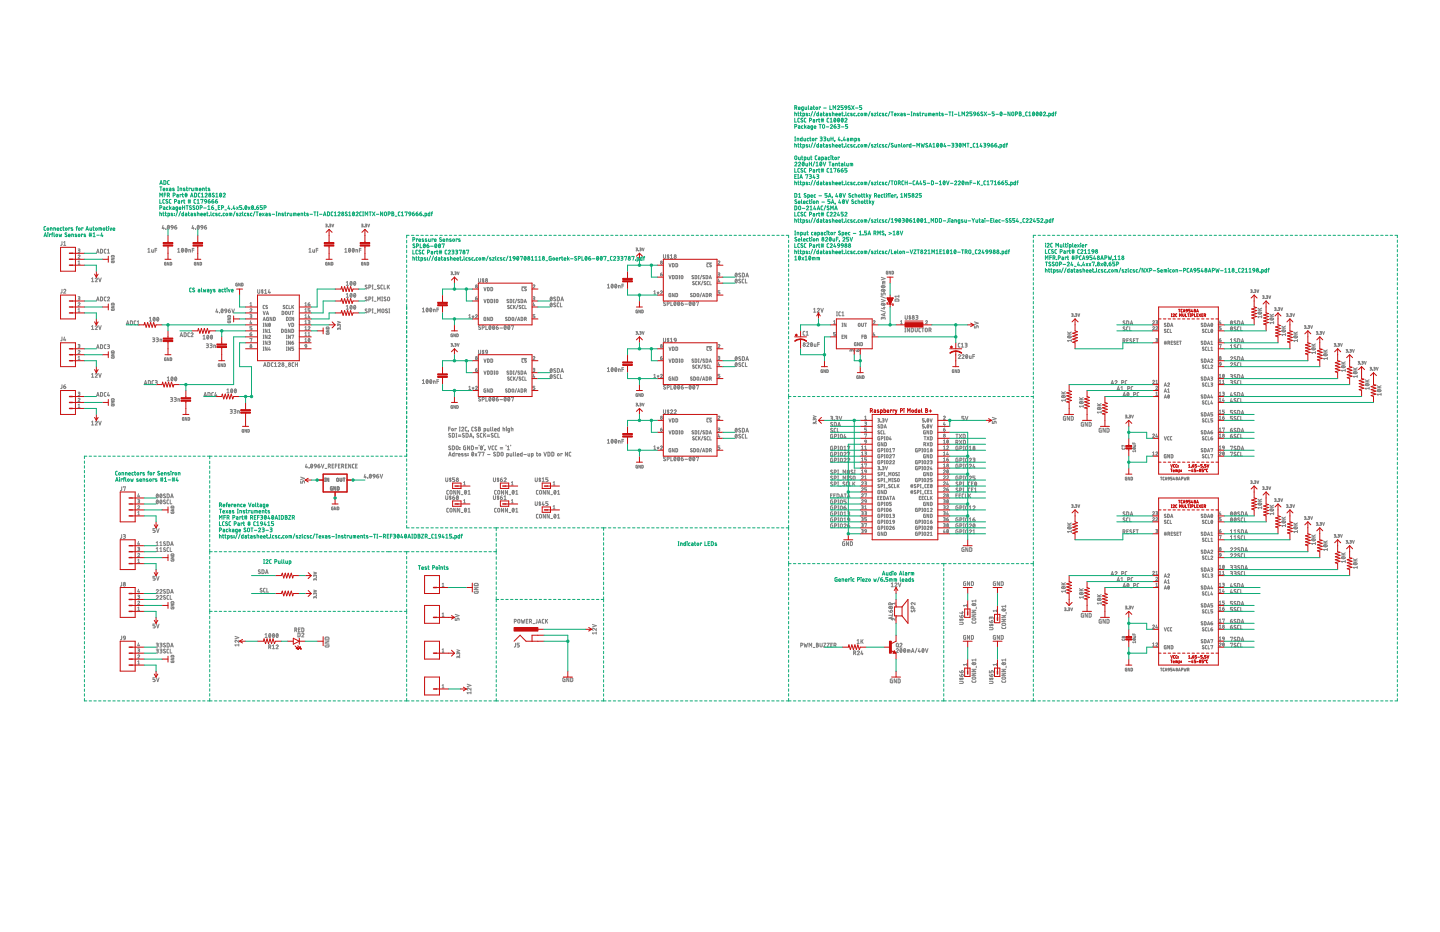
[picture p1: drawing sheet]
<svg xmlns="http://www.w3.org/2000/svg" width="432mm" height="279mm" viewBox="0 0 432 279" stroke-linecap="round" stroke-linejoin="round" font-family="sans-serif">
<g fill="none" stroke="#808080" stroke-width=".3">
<path d="M18.6 72.4v1l-.4 .2M19.1 73.6h.6M19.1 72.7l.3-.3v1.2M23.4 76.6a.27 .27 0 0 1 .4-.1 .27 .27 0 0 1 .1 .4l-.5 .5h.6M23.4 74.7l.6 .2-.5 .2M23.4 78.4l.3-.2v1M23.4 79.2h.6M23.7 75.1l.2 .4-.5 .1M29 75.9l.3-1.2 .4 1.2M29 75.6h.6M30.1 74.7l.7 .2v.8l-.3 .2h-.4zM31.8 74.7l-.5 .3v.7l.5 .2"/>
<path d="M32.2 75.9h.7M32.2 75l.3-.3v1.2M33.4 78.3l.1 .4h.7v-.4l-.4 .1M33.4 77.4h.8l-.8 .5h.8M33.4 76.7l.7-.1 .1 .4h-.8zM44.3 75.6h.7M44.3 74.7l.4-.2v1.1M45.5 74.8l.2 .8h.3v-.8M46.5 75h.5M47 74.5h-.5v1.1M48.9 67.6l-.3 .9h.7M49.1 68.2v.5"/>
<path d="M49.8 68.6h.1M49.8 78.7h-.4v.7l.4 .1-.1-.5M50.3 67.6h.1a.54 .54 0 0 1 .4 .6 .54 .54 0 0 1-.5 .4zM50.7 78.7v.8l-.5-.8v.8M50.8 67.8l-.6 .7M51.1 78.7l.4 .1-.1 .6-.3 .1zM51.3 67.9l.1 .3h.5M51.3 67.9l.4-.3 .2 .6M51.3 67.9h.1M51.9 68.2l-.5 .5M52.4 68.1h.4a.32 .32 0 0 1 .2 .3 .32 .32 0 0 1-.3 .3 .32 .32 0 0 1-.3-.3zM52.9 67.6l-.5 .5"/>
<path d="M53.3 75.6h.6M53.3 74.7l.3-.2v1.1M54.5 74.5h.1a.52 .52 0 0 1 .4 .5 .52 .52 0 0 1-.5 .5zM55 74.7l-.5 .7M55.6 74.5h.1a.52 .52 0 0 1 .4 .5 .52 .52 0 0 1-.5 .5zM56.1 74.7l-.5 .7M56.6 75.6v-.8l.5 .1v.7M57.7 75h.5M57.8 67.6l-.2 .9h.6M58 68.2v.5M58.2 74.5h-.5v1.1M58.6 68.6h.1"/>
<path d="M58.7 78.7l-.4 .1 .1 .6 .3 .1-.1-.5M59.3 67.6h.1a.54 .54 0 0 1 .4 .5 .54 .54 0 0 1-.5 .5zM59.6 78.7v.8l-.5-.8v.8M59.7 67.8l-.5 .7M60 78.7l.4 .1-.1 .6-.3 .1zM60.2 67.9l.2 .3h.5M60.2 67.9l.4-.3 .3 .6M60.2 67.9h.1M60.9 68.2l-.6 .5M61.3 68.1h.4a.32 .32 0 0 1 .3 .3 .32 .32 0 0 1-.4 .3 .32 .32 0 0 1-.3-.3zM61.8 67.6l-.5 .5M92.6 75.6h.7"/>
<path d="M92.6 74.7l.4-.2v1.1M93.8 74.8l.2 .8h.3v-.8M94.8 75h.5M95.3 74.5h-.5v1.1M97.6 67.2l.5 .1-.2 .3M97.7 67.6h.2M97.9 67.6l.2 .3-.5 .1M98.1 78.7h-.4v.7l.4 .1-.1-.5M98.4 68h.1M98.5 68h.1M98.8 67.2l.4 .1-.1 .3M98.9 67.6h.2"/>
<path d="M99 78.7v.8l-.5-.8v.8M99 67.6l.2 .3-.4 .1M99.4 78.7l.4 .1-.1 .6-.3 .1zM99.5 67.2l.3 .8 .3-.8M103.4 74.7l.3-.2v1.1M103.4 75.6h.6M104.6 74.5h.1a.52 .52 0 0 1 .4 .5 .52 .52 0 0 1-.5 .5zM105.1 74.7l-.5 .7M105.7 74.5h.1a.52 .52 0 0 1 .4 .5 .52 .52 0 0 1-.5 .5zM106.2 74.7l-.5 .7M106.7 75.6v-.8l.5 .1v.7M107.8 75h.5"/>
<path d="M108.3 74.5h-.5v1.1M108.4 67.2l.4 .2-.3 .2M108.6 67.6l.2 .3-.4 .1M108.8 78.7h-.4l.1 .7 .3 .1-.1-.5M109.2 68h.1M109.5 67.2l.5 .2-.4 .2M109.7 78.7v.8l-.5-.8v.8M109.7 67.6l.2 .3-.4 .1M110.1 78.7l.4 .1-.1 .6-.3 .1zM110.3 67.2l.3 .8 .2-.8M190.7 74.4l.5 .1-.4 .2M190.9 74.7l.2 .4-.4 .1"/>
<path d="M191.5 75.1h.1M191.8 74.4l.5 .1-.4 .2M192.1 74.7l.2 .4-.5 .1M192.6 74.4l.3 .8 .2-.8M198.9 76.3v.9l.3 .3 .4-.2v-1M200.3 76.3v1.2M200.6 76.5h-.5l.5 .7-.5 .1M200.6 79l.3 1 .4-1M201 76.6l.4-.3v1.2M201 77.5h.7M201.6 79l.6 .2-.2 .8h-.4zM202.7 79l.5 .2-.1 .8h-.4z"/>
<path d="M211.9 78.8h1.5M212.4 79l-.4 .2v.7l.4 .1M213.3 79.1l-.4-.1-.1 .2 .5 .7h-.5M215.3 78.4a.26 .26 0 0 1 .4-.2 .26 .26 0 0 1 .1 .5l-.5 .5h.6M18.6 86.7v1l-.4 .2M19.1 87a.32 .32 0 0 1 .4-.3 .32 .32 0 0 1 .1 .5l-.5 .7h.6M23.4 91a.27 .27 0 0 1 .4-.2 .27 .27 0 0 1 .1 .4l-.5 .5h.6M23.4 89l.6 .2-.5 .2M23.4 93.5h.6M23.4 92.8l.3-.3v1M23.7 89.4l.2 .1v.4h-.5M27.5 83.6l.3-.3v1.2"/>
<path d="M27.5 97.9l.3-.3v1.2M27.5 84.5h.6M27.5 98.8h.6M28.6 83.6a.31 .31 0 0 1 .4-.3 .31 .31 0 0 1 .1 .5l-.5 .7h.6M28.6 97.9a.31 .31 0 0 1 .4-.3 .31 .31 0 0 1 .1 .5l-.5 .7h.6M29 90.2l.3-1.2 .4 1.2M29 89.9h.6M29.6 83.3l.4 1.2 .4-1.2M29.6 97.6l.4 1.2 .4-1.2M30.1 89l.7 .2-.2 1h-.5zM31.8 89l-.5 .3v.7l.5 .2M32.2 89.3a.31 .31 0 0 1 .5-.2 .31 .31 0 0 1 0 .5l-.5 .6h.7"/>
<path d="M33.4 92.6l.1 .4h.7v-.4l-.4 .2M33.4 91.8h.8l-.8 .4h.8M33.4 91l.7-.1 .1 .5h-.8zM37.9 97.3l.4-1.1 .4 1.1M38 97h.6M39.1 96.2l.6 .2-.2 .9h-.4zM40.7 96.2l-.5 .3 .1 .7 .4 .1M41.1 97.3h.7M41.1 96.5l.4-.3v1.1M44.8 96.3h.6M44.8 95.4l.3-.3v1.2M46 95.2l.1-.1a.54 .54 0 0 1 .4 .6 .54 .54 0 0 1-.5 .5z"/>
<path d="M46.5 95.4l-.5 .6M47.1 95.2l.1-.1a.54 .54 0 0 1 .4 .6 .54 .54 0 0 1-.5 .5zM47.6 95.4l-.5 .6M55.2 99.8l.6 .2-.2 .9h-.4zM56.9 99.8l-.6 .2 .1 .8 .5 .1M65 92.6l-.3 .9h.7M65.2 93.3v.5M65.8 93.8h.1M66.4 92.7l.1-.1a.53 .53 0 0 1 .4 .6 .53 .53 0 0 1-.5 .5zM66.8 92.9l-.5 .6M67.5 92.7h.4l.1 .6-.5-.1zM68 93.3l-.5 .5"/>
<path d="M68.3 96.3l.1 .4 .7-.1v-.3l-.4 .1M68.3 95.4h.8l-.8 .5h.8M68.4 94.6h.6l.1 .4h-.8zM68.5 93.1h.4a.32 .32 0 0 1 .2 .4 .32 .32 0 0 1-.3 .3 .32 .32 0 0 1-.3-.3zM69 92.6l-.5 .5M69.5 92.6l.4 1.2 .4-1.2M71.2 84.9l-.5 .2 .1 .6h.4l-.2-.4M72 84.9v.8l-.4-.8v.8M72.4 84.9l.5 .1-.1 .7h-.4zM75 92.8a.27 .27 0 0 1 .4-.2 .27 .27 0 0 1 0 .4l-.4 .5h.5M75 94.3l.5 .1-.1 .3-.3 .1M75 91.7h.5"/>
<path d="M75 91l.2-.3v1M75.2 96.1l-.2 .8h.5M75.2 94.8l.3 .3-.5 .2M75.4 96.7v.4M75.4 99.7l-.4 .4M75.5 97.9h-.5v.4l.5 .3-.1 .3h-.4M77.3 86.8v.8l.2 .3 .4-.1v-1M78.7 86.8v1.1M78.9 87h-.5l.5 .7-.5 .1M78.9 96.9h.2M78.9 97.9h.2M78.9 99.7h.2"/>
<path d="M78.9 98.7h.2M78.9 93.3l.3 1 .4-1M78.9 96.1l.3-1 .4 1M79 95.9h.5M79 96.9v1M79 98.7v1M79.3 91.5l-.4 .3v.6l.4 .1M79.4 87.1l.3-.3v1.1M79.4 87.9h.6M79.9 94.3l.3-1 .3 1M79.9 94.1h.5M80.1 96.9v1l-.6-1v1"/>
<path d="M80.1 98.7v1l-.6-1v1M80.2 91.6l-.5 .2 .5 .6h-.5M80.5 95.1l-.5 .1 .1 .9h.4v-.6h-.2M80.5 99.7h.6M80.5 98.9l.3-.2v1M80.7 97v-.1a.42 .42 0 0 1 .4 .5 .42 .42 0 0 1-.5 .3zM80.7 86.8l-.2 .9h.6M80.9 87.4v.5M81 97.1l-.4 .6M81.5 95.1v1l-.5-1v1M82 95.1l.5 .2-.1 .8h-.4zM84.4 98.7l.5 .2-.1 .8h-.4z"/>
<path d="M84.6 93.3l.5 .2-.1 .8h-.4zM85.4 91.6l-.5 .2 .5 .6h-.5M85.6 93.5h.5l-.1 .8-.4-.2zM85.9 95.1l.5 .2-.1 .8h-.4zM86 98.7l-.5 .1 .1 .9h.4v-.6h-.2M86.3 91.5l-.5 .3 .1 .6 .4 .1M86.4 96.9l.4 1 .3-1M86.6 93.3v.8l.2 .2 .3-.3v-.7M86.7 91.5v1h.4M86.9 96.1h.2M86.9 95.1h.2M87 95.1v1"/>
<path d="M87 98.7v1l-.5-1v1M87.5 98.7l.5 .2-.1 .8h-.4zM87.5 96.9l.5 .2-.1 .8h-.4zM87.5 93.3h.6M87.5 91.5v1M87.7 91.9l.4 .6M87.8 93.3v1M88.1 95.1v1l-.6-1v1M88.1 91.5l-.6 .6M91.4 93.5h.6M91.4 91.7h.6M91.4 98.9h.6"/>
<path d="M91.4 97.1h.6M91.4 95.3h.6M91.4 91l.3-.3v1M91.4 92.8l.3-.3v1M91.4 94.6l.3-.3v1M91.4 96.3l.3-.2v1M91.4 98.1l.3-.2v1M91.4 99.9l.3-.2v1M92.4 98.1a.27 .27 0 0 1 .4-.2 .27 .27 0 0 1 .1 .4l-.5 .6h.5M92.4 96.1l.5 .1v.3l-.4 .1M92.4 91.2h.3a.28 .28 0 0 1 .3 .3 .28 .28 0 0 1-.3 .2 .28 .28 0 0 1-.3-.2zM92.4 99.9l.3-.2v1"/>
<path d="M92.6 94.3l-.2 .8h.5M92.7 96.6l.2 .3-.5 .2M92.8 94.9v.4M92.8 90.7l-.4 .5M92.9 92.5h-.5v.5l.5 .2-.1 .3h-.4M97.8 99.8l.1 .4 .7-.1 .1-.3-.5 .1M97.8 98.9h.9l-.9 .5h.9M97.9 98.2l.6-.1 .2 .4h-.9zM101.2 96.4l.8 .2-.8 .3M101.6 98.6l.3-.2 .1 .4M101.6 98.7v-.3h-.3l-.1 .4M101.6 97.4l.3-.2 .1 .5"/>
<path d="M101.6 97.6l-.2-.4-.2 .5M102 98h.1M103.8 91.8l.4-.3v1.2M103.8 84.6l.4-.2v1.1M103.8 88.2l.4-.2v1.1M103.8 85.5h.7M103.8 89.1h.7M103.8 92.7h.7M105.1 84.5l.1-.1a.53 .53 0 0 1 .4 .6 .53 .53 0 0 1-.5 .4zM105.1 88.1l.1-.1a.53 .53 0 0 1 .4 .5 .53 .53 0 0 1-.5 .5zM105.1 91.6h.1a.54 .54 0 0 1 .4 .5 .54 .54 0 0 1-.5 .5zM105.5 84.6l-.5 .7"/>
<path d="M105.5 88.2l-.5 .7M105.5 91.8l-.5 .6M106.2 84.5l.1-.1a.53 .53 0 0 1 .4 .6 .53 .53 0 0 1-.5 .4zM106.2 88.1l.1-.1a.53 .53 0 0 1 .4 .5 .53 .53 0 0 1-.5 .5zM106.2 91.6h.1a.54 .54 0 0 1 .4 .5 .54 .54 0 0 1-.5 .5zM106.6 84.6l-.5 .7M106.6 88.2l-.5 .7M106.6 91.8l-.5 .6M110 92.7l-.3-.1-.2 .3 .5 .4a.29 .29 0 0 1 0 .4 .29 .29 0 0 1-.4 0l-.1-.1M110 89.1h-.3l-.2 .2 .5 .4a.29 .29 0 0 1 0 .4 .29 .29 0 0 1-.4 0l-.1-.1M110 85.6l-.3-.1-.2 .2 .5 .4a.29 .29 0 0 1 0 .5 .29 .29 0 0 1-.4-.1l-.1-.1M110.6 93.3l.6-.2v-.4l-.6-.1v1.2"/>
<path d="M110.6 89.7l.6-.1v-.4l-.6-.2v1.2M110.6 86.1l.6-.1v-.4l-.6-.1v1.1M111.6 93.8h.3M111.6 89h.3M111.6 92.6h.3M111.6 90.2h.3M111.6 85.5h.3M111.6 86.6h.3M111.7 85.5v1.1M111.7 89v1.2M111.7 92.6v1.2M112.3 93.9h.5"/>
<path d="M112.3 90.3h.5M112.3 86.7h.5M113.2 90.2v-1.2l.4 .7 .4-.7v1.2M113.2 93.8v-1.2l.4 .7 .4-.7v1.2M113.7 85.6l-.4-.1-.1 .2 .5 .4a.31 .31 0 0 1-.1 .5 .31 .31 0 0 1-.4-.2M114.5 89h.2M114.5 90.2h.2M114.6 89v1.2M114.6 92.7l.3-.1 .2 .3v.6l-.2 .2-.4-.1zM114.7 85.5h-.4l-.1 .2 .1 .8 .4 .1M115.2 85.5v1.1h.5M115.7 89.1h-.4l-.1 .2 .4 .4a.28 .28 0 0 1 .1 .4 .28 .28 0 0 1-.4 0l-.2-.1"/>
<path d="M116.1 92.7l-.5 .1 .5 .5a.29 .29 0 0 1 0 .4 .29 .29 0 0 1-.4 0l-.1-.1M116.1 85.5v1.1M116.3 89.1l.3-.1 .2 .4v.5l-.2 .3-.4-.2zM116.4 85.9l.4 .7M116.6 93.8h.3M116.6 92.6h.3M116.7 92.6v1.2M116.8 85.5l-.7 .7M126.7 92.6l.3-.2v1.1M126.7 93.5h.6M127.9 92.4h.1a.49 .49 0 0 1 .5 .5 .49 .49 0 0 1-.7 .4zM128.3 92.6l-.5 .6"/>
<path d="M129 92.4h.1a.49 .49 0 0 1 .5 .5 .49 .49 0 0 1-.7 .4zM129.4 92.6l-.5 .6M130 93.5v-.8l.5 .1v.7M131 92.9h.5M131.5 92.4h-.5v1.1M135.2 81.5l.5 .2-.4 .2M135.5 81.9l.2 .3-.5 .1M136 82.3h.1M136.4 81.5l.4 .2-.4 .2M136.6 81.9l.2 .3-.4 .1M137.1 81.5l.3 .8 .3-.8M140.6 95.3h.5"/>
<path d="M140.6 94.6l.3-.3v1M141.6 94.8l.3 .1M141.9 94.6v.3M141.9 94.9l.1 .3M141.9 94.9l-.2 .3M142.2 94.8l-.3 .1M142.6 89.4h.3a.28 .28 0 0 1 .2 .3 .28 .28 0 0 1-.3 .3 .28 .28 0 0 1-.2-.3zM142.6 94.6a.27 .27 0 0 1 .4-.3 .27 .27 0 0 1 0 .5l-.4 .5h.5M143 89l-.4 .4M143.5 83.5v1l.2 .1 .4-.1v-1M144.1 97.7l-.4-.1-.2 .3 .5 .4a.31 .31 0 0 1-.1 .5 .31 .31 0 0 1-.4-.2M144.6 98.3l.6-.2v-.4l-.6-.1v1.2"/>
<path d="M144.9 83.5v1.1M145.1 83.7h-.4l-.1 .2 .5 .4-.5 .2M145.1 89.7l.3 1 .4-1M145.1 86.2l.3 1 .4-1M145.7 95.1l-.6 .1 .1 .9h.5v-.6h-.2M145.7 97.6v1.2h.5M146.2 89.7l.5 .2-.2 .8h-.3zM146.2 86.2l.5 .1-.2 .8-.3 .1zM146.7 95.1v1l-.6-1v1M146.7 97.7l.1-.1a.54 .54 0 0 1 .4 .6 .54 .54 0 0 1-.5 .5zM147.2 95.1l.5 .2-.1 .8h-.4zM147.2 97.9l-.5 .6"/>
<path d="M147.2 89.7l.5 .2-.1 .8h-.4zM147.2 86.2l.5 .1-.1 .8-.4 .1zM147.8 97.7l.1-.1a.54 .54 0 0 1 .4 .6 .54 .54 0 0 1-.5 .5zM148.2 89.7h.2M148.2 90.7h.2M148.3 89.7v1M148.3 97.9l-.5 .6M148.8 98.1h.4a.32 .32 0 0 1 .2 .4 .32 .32 0 0 1-.3 .3 .32 .32 0 0 1-.3-.3zM148.9 89.8l.4 .1v.7l-.2 .1-.3-.1zM149.3 97.6l-.5 .5M149.9 98.3h.8M151.3 97.7l.1-.1a.54 .54 0 0 1 .4 .6 .54 .54 0 0 1-.5 .5z"/>
<path d="M151.7 97.9l-.5 .6M152.1 95.2l-.4-.1-.1 .2 .5 .7h-.5M152.4 97.7l.1-.1a.54 .54 0 0 1 .4 .6 .54 .54 0 0 1-.5 .5zM152.5 89.8h-.4l-.1 .2 .5 .6h-.5M152.5 95.1l.6 .2-.2 .8h-.4zM152.7 91.6l-.5 .2 .5 .6h-.5M152.8 97.9l-.5 .6M153 89.7l.5 .2-.2 .8h-.3zM153.4 97.7l.6-.1-.3 1.2M153.6 91.5l-.5 .3v.6l.5 .1M153.6 95.2l.5 .1v.6l-.2 .2-.4-.2zM153.9 89.7h.3"/>
<path d="M153.9 90.7h.3M154 91.5v1M154 89.7v1M154.2 91.9l.3 .6M154.5 91.5l-.5 .6M154.9 95l-.4 1.2M154.9 89.6l-.4 1.2M155.2 96.1l.3-1 .4 1M155.3 95.9h.5M155.3 91.4l-.4 1.2M155.8 89.8h-.4l-.1 .2 .5 .6h-.5M156.1 91.6l-.4 .2 .4 .6h-.5"/>
<path d="M156.2 89.7l.6 .2-.2 .8h-.4zM156.3 95.1l.5 .2-.2 .8h-.3zM156.5 86h1.4M157 86.2l-.5 .2v.6l.5 .2M157 91.5l-.4 .3v.6l.4 .1M157.2 90.7l.3-1 .3 1M157.3 90.5h.5M157.3 95.7l.5-.1-.1-.5h-.4v1M157.4 91.5v1h.4M157.6 95.7l.2 .4M157.8 86.3l-.4-.1-.1 .2 .5 .6h-.5M159.8 85.6a.26 .26 0 0 1 .4-.2 .26 .26 0 0 1 .1 .4l-.5 .6h.6"/>
<path d="M159.8 89l.5 .1-.2 .3M159.9 89.4h.2M160 90.7l-.2 .8h.6M160.1 89.4l.2 .1v.4h-.5M160.2 91.3v.4M160.4 94.3h-.6v.5l.6 .2-.1 .3h-.5M165.1 89.1h.1a.53 .53 0 0 1 .4 .5 .53 .53 0 0 1-.5 .5zM165.1 90.9l.1-.1a.54 .54 0 0 1 .4 .6 .54 .54 0 0 1-.5 .5zM165.5 89.3l-.5 .6M165.5 91.1l-.5 .6M166.6 89.1h-.4l-.1 .2 .4 .4a.28 .28 0 0 1 .1 .4 .28 .28 0 0 1-.5 0l-.1-.1M166.6 90.9a.28 .28 0 0 0-.5 0 .28 .28 0 0 0 .1 .4l.3 .2a.31 .31 0 0 1 0 .5 .31 .31 0 0 1-.5-.2"/>
<path d="M167.1 89l.6 .2-.1 1h-.5zM167.6 90.8l-.5 .3v.7l.5 .2M168 90.8v1.2h.6M168.2 90.2l.4-1.2 .4 1.2M168.3 89.9h.6M182.1 85.4l.4-.2v1.1M182.1 86.3h.7M183.4 85.3l.1-.1a.49 .49 0 0 1 .4 .6 .49 .49 0 0 1-.6 .4zM183.8 85.4l-.5 .7M184.5 85.3l.1-.1a.49 .49 0 0 1 .4 .6 .49 .49 0 0 1-.6 .4zM184.9 85.4l-.5 .7M185.5 86.3v-.7l.4 .1 .1 .6"/>
<path d="M186.5 85.7h.5M187 85.2h-.5v1.1M190.7 99.4l.4 .1v.2l-.3 .1M190.9 99.8l.2 .3-.4 .1M191.2 93h-.5l.1 .8h.4l-.2-.5M191.8 99.4l.5 .2-.4 .2M192 93v.8l-.4-.8v.8M192.1 99.8l.2 .3-.5 .1M192.4 93l.4 .1v.6l-.1 .1h-.3zM192.6 99.4l.3 .8 .2-.8M196.1 88.2h.5M196.1 87.4l.2-.2v1"/>
<path d="M197 87.7l.3 .1M197.3 87.4v.4M197.3 87.8l.2 .2M197.3 87.8l-.2 .2M197.6 87.7l-.3 .1M198.1 82.2h.3a.28 .28 0 0 1 .2 .3 .28 .28 0 0 1-.3 .3 .28 .28 0 0 1-.2-.3zM198.1 87.4a.27 .27 0 0 1 .3-.2 .27 .27 0 0 1 .1 .4l-.4 .6h.5M198.5 81.8l-.4 .4M199.5 90.6a.28 .28 0 0 0-.4-.1 .28 .28 0 0 0 0 .5l.4 .1a.28 .28 0 0 1 0 .5 .28 .28 0 0 1-.4-.1h-.2M200.1 91.1l.5-.1v-.4l-.5-.1v1.1M200.6 82.6l.3 1 .4-1M201.1 88l-.5 .1 .1 .8h.4v-.5h-.1"/>
<path d="M201.2 90.5v1.1h.5M201.6 82.6l.6 .2-.2 .7-.4 .1zM202.2 88v.9l-.6-.9v.9M202.2 90.6l.1-.1a.49 .49 0 0 1 .5 .5 .49 .49 0 0 1-.6 .5zM202.6 88l.6 .1-.2 .8h-.4zM202.6 90.7l-.5 .7M202.7 82.6l.5 .2-.1 .7-.4 .1zM203.3 90.6l.1-.1a.49 .49 0 0 1 .5 .5 .49 .49 0 0 1-.6 .5zM203.6 82.6h.3M203.6 83.6h.3M203.8 82.6v1M203.8 90.7l-.6 .7"/>
<path d="M204.3 91h.4a.32 .32 0 0 1 .2 .3 .32 .32 0 0 1-.3 .3 .32 .32 0 0 1-.3-.3zM204.3 82.7h.5v.7l-.2 .2-.4-.3zM204.8 90.5l-.5 .5M205.4 91.2h.7M206.8 90.6v-.1a.49 .49 0 0 1 .5 .5 .49 .49 0 0 1-.6 .5zM207.2 90.7l-.5 .7M207.5 88l-.4 .2 .5 .6h-.6M207.9 90.6v-.1a.49 .49 0 0 1 .5 .5 .49 .49 0 0 1-.6 .5zM208 82.7l-.4-.1-.1 .2 .5 .7-.5-.1M208 88l.5 .1-.1 .8h-.4zM208.2 84.5l-.3-.1-.2 .2 .5 .7-.5-.1M208.3 90.7l-.5 .7"/>
<path d="M208.4 82.6l.5 .1v.8l-.5 .1zM208.8 90.6l.7-.1-.4 1.1M209 84.4l-.4 .2v.7l.4 .1M209.1 88l.4 .1v.7l-.2 .1-.3-.1zM209.4 82.6h.2M209.4 83.6h.2M209.4 84.4v1M209.5 82.6v1M209.7 84.8l.3 .6M210 84.4l-.6 .6M210.4 87.8l-.5 1.2M210.4 82.5l-.4 1.2"/>
<path d="M210.7 88.9l.3-.9 .3 .9M210.8 88.7h.5M210.8 84.3l-.5 1.2M211.2 82.7l-.3-.1-.1 .2 .5 .7-.5-.1M211.6 84.5l-.3-.1-.2 .2 .5 .7-.5-.1M211.7 82.6l.5 .2-.1 .7-.4 .1zM211.7 88l.6 .1-.2 .8h-.4zM212.5 84.4l-.5 .2 .1 .7 .4 .1M212.7 83.6l.3-1 .3 1M212.7 83.3h.5M212.8 88.5l.5-.1v-.3l-.5-.1v.9M212.9 84.4v1h.4"/>
<path d="M213.1 88.5l.2 .4M215.3 81.8l.5 .1-.2 .3M215.4 82.2h.2M215.5 83.6l-.2 .7h.6M215.6 82.2l.2 .5-.5 .1M215.7 84.1v.5M215.9 87.2h-.6v.4l.6 .2-.2 .3-.4 .1M220.6 82l.1-.1a.54 .54 0 0 1 .4 .6 .54 .54 0 0 1-.5 .5zM220.6 83.8l.1-.1a.49 .49 0 0 1 .4 .6 .49 .49 0 0 1-.6 .4zM221 82.1l-.5 .7M221 83.9l-.5 .7M222.1 82l-.4-.1-.2 .2 .5 .4a.28 .28 0 0 1 0 .5 .28 .28 0 0 1-.4 0l-.1-.1"/>
<path d="M222.1 83.8a.28 .28 0 0 0-.5-.1 .28 .28 0 0 0 .1 .5l.3 .1a.31 .31 0 0 1 0 .6 .31 .31 0 0 1-.5-.2M222.6 81.9l.6 .2-.2 .9h-.4zM223.1 83.7l-.6 .2 .1 .8 .5 .1M223.5 83.7v1.1h.5M223.7 83l.3-1.1 .4 1.1M223.8 82.7h.5M241.3 99.3l-.3 .1-.2 .2 .1 .8 .4 .1M241.7 99.6l.4-.3v1.2M244 92.7l.3-.3v1.2M244 93.6h.6M245.1 92.7a.32 .32 0 0 1 .4-.3 .32 .32 0 0 1 .1 .5l-.5 .7h.6M246.1 92.4l.4 1.2 .4-1.2"/>
<path d="M250 97.1h.5M250 96.3l.2-.2v1M250.5 99.7h-.5v.4l.5 .3-.1 .2-.4 .1M250.8 93.5h.3M250.8 94.7h.3M251 93.5v1.2M252.1 93.5l-.6 .3 .1 .8 .5 .1M252.5 94.7h.6M252.5 93.8l.3-.3v1.2M252.5 96.9h.2M252.5 97.9h.2M252.6 96.9v1"/>
<path d="M253.7 96.9v1l-.6-1v1M257.5 97l.4 .1v.6l-.2 .2-.3-.2zM258.4 96.9v.8l.2 .2 .3-.2v-.8M259.3 96.9h.5M259.6 96.9v1M261.8 96.3a.27 .27 0 0 1 .4-.2 .27 .27 0 0 1 .1 .5l-.5 .5h.6M262 99.7l-.2 .8h.6M264.1 93.1l1.4 .5M264.1 88.9l1.4 .5M264.3 87.8v.7h.5v-.5l.2-.2 .3 .1 .1 .6M264.3 89.7l1.1 .4-1.1 .4M264.3 83.1l1.1 .4-1.1 .4"/>
<path d="M264.3 91.1h.1a.53 .53 0 0 1 .6-.3 .53 .53 0 0 1 .3 .6 .63 .63 0 0 1-1-.3zM264.4 86.9a.53 .53 0 0 1 .6-.3 .53 .53 0 0 1 .3 .6 .53 .53 0 0 1-.6 .3 .53 .53 0 0 1-.3-.6zM264.4 85.8a.53 .53 0 0 1 .6-.3 .53 .53 0 0 1 .3 .6 .53 .53 0 0 1-.6 .3 .53 .53 0 0 1-.3-.6zM264.5 91l.7 .5M264.5 86.8l.7 .5M264.5 85.7l.7 .5M264.6 84.7h.8M264.8 95.4l.4-.3 .2 .6M264.8 95.6v-.4l-.3-.1-.2 .6M264.9 92.2h.5M265.1 94v.6M265.2 92v.6l-.9-.2"/>
<path d="M265.4 84.3l-.8 .2v.6h.8M265.4 93.9l-1.1 .4 1.1 .4M266.2 81.3l-.4 .1 .1 .7h.3l-.1-.4M267.1 81.3v.8l-.5-.8v.8M267.5 81.3l.4 .1-.1 .7h-.3zM268.5 89.7h.8l.2 .6h-1.1zM269.5 88.5v.6M269.5 88.8h-1.1l.2 .3M270 97.1h.6M270 96.3l.3-.2v1M271.3 98.3h.3M271.3 99.5h.3"/>
<path d="M271.4 94.6v.8l.3 .3 .3-.2 .1-.9M271.5 98.3v1.2M272.7 98.3v1.2l-.6-1.2v1.2M272.8 94.6v1.1M273.1 94.8h-.5l.5 .7h-.5M273.2 98.3l.7 .3-.2 .9h-.5zM274.4 98.3v1l.3 .2 .3-.2 .1-1M274.6 94.6l.7 .2-.2 .3h-.4M274.9 95.1l.3 .1v.4l-.6 .1M276.1 98.3l-.6 .3 .1 .7 .5 .2M276.4 98.3h.6M276.7 98.3v1.2"/>
<path d="M277.5 98.4h.3l.3 .3-.1 .6-.2 .2-.3-.2zM277.5 96.3a.27 .27 0 0 1 .4-.2 .27 .27 0 0 1 .1 .5l-.5 .5h.6M278.6 99l.5-.1v-.4l-.5-.2v1.2M279 99l.2 .5M292.2 97.7v.6h.5v-.5l.2-.1h.4v.6M292.2 96.5l1.1 .4-1.1 .4M320.1 99.5l.7 .7M321.2 99.5l-.7 .4M321.3 94l.5 .1-.2 .3M321.4 94.4h.2M321.6 94.4l.2 .3-.5 .1M322.1 94.8h.1"/>
<path d="M322.5 94l.4 .2-.3 .2M322.7 94.4l.2 .3-.4 .1M323.2 94l.3 .8 .3-.8M337.3 98.1l-.4-.1-.1 .2 .4 .5a.28 .28 0 0 1 .1 .4 .28 .28 0 0 1-.4 0l-.2-.1M337.3 96.3l-.4-.1-.1 .3 .4 .4a.28 .28 0 0 1 .1 .4 .28 .28 0 0 1-.4 0l-.2-.1M337.8 96.2l.7 .2-.2 .9h-.5zM338.3 98l-.5 .2v.8l.5 .1M338.8 98v1.1h.5M338.9 97.3l.4-1.1 .4 1.1M339 97h.6M345.6 96.3a.27 .27 0 0 1 .4-.2 .27 .27 0 0 1 .1 .5l-.5 .5h.6M345.6 98.1a.27 .27 0 0 1 .4-.2 .27 .27 0 0 1 .1 .4l-.5 .6h.6"/>
<path d="M346.6 96.1l.5 .1v.3l-.4 .1M346.6 98.1l.5-.1v.3l-.5 .6h.5M346.9 96.6l.2 .2v.2l-.5 .1M349.6 97l-.2-.1-.3 .2 .5 .7-.5-.1M349.6 98.8l-.4-.1-.1 .2 .5 .7-.5-.1M350.1 96.9l.5 .2-.1 .8h-.4zM350.5 98.7l-.4 .2v.7l.4 .1M350.9 98.7v1h.4M351 97.9l.4-1 .3 1M351.1 97.6h.5M360.7 97l-.3-.1-.2 .2 .5 .7-.5-.1M361 98.8l-.3-.1-.1 .2 .4 .7-.5-.1"/>
<path d="M361.1 96.9l.6 .2-.2 .8h-.4zM361.9 98.7l-.5 .2 .1 .7 .4 .1M362.1 97.9l.3-1 .3 1M362.2 97.6h.4M362.3 98.7v1h.4M363.2 97l.1-.1a.42 .42 0 0 1 .4 .5 .42 .42 0 0 1-.5 .3zM363.2 98.8l.1-.1a.42 .42 0 0 1 .4 .5 .42 .42 0 0 1-.5 .3zM363.6 97.1l-.5 .6M363.6 98.9l-.5 .6M365.8 96.1l-.2 .8h.6M366 96.7v.4M366.2 97.9h-.6v.4l.6 .3-.1 .3h-.5"/>
<path d="M369.1 96.3l.1-.1a.53 .53 0 0 1 .4 .6 .53 .53 0 0 1-.5 .5zM369.1 98.1l.1-.1a.54 .54 0 0 1 .4 .6 .54 .54 0 0 1-.5 .5zM369.5 96.5l-.5 .6M369.5 98.2l-.5 .7M370.6 96.3l-.4-.1-.1 .3 .4 .4a.28 .28 0 0 1 .1 .4 .28 .28 0 0 1-.5 0l-.1-.1M370.6 98.1l-.4-.1-.1 .2 .4 .5a.28 .28 0 0 1 .1 .4 .28 .28 0 0 1-.5 0l-.1-.1M371.1 96.2l.6 .2 .1 .6-.2 .3h-.5zM371.6 98l-.5 .2 .1 .9h.4M372 98v1.1h.6M372.2 97.3l.4-1.1 .4 1.1M372.3 97h.6M375 86.9l.5 .1-.2 .2"/>
<path d="M375.1 87.2h.2M375.3 87.2l.2 .4-.5 .1M375.8 87.7h.1M376.2 86.9l.4 .1-.2 .2M376.2 87.2h.2M376.4 87.2l.2 .4-.4 .1M376.9 86.9l.3 .8 .3-.8M377.2 93h1.1M377.2 92.4l.7 .6M377.3 93.7a.54 .54 0 0 1 .6-.3 .54 .54 0 0 1 .4 .6 .54 .54 0 0 1-.7 .3 .54 .54 0 0 1-.3-.6zM377.4 93.6l.7 .5M378.3 95h-1.1l.2 .3"/>
<path d="M378.3 94.6v.7M378.3 92.4l-.7 .4M378.6 88.7l.4 .1-.1 .2M378.7 89h.2M378.8 89l.2 .4-.4 .1M379.4 89.5h.1M379.7 88.7l.5 .1-.2 .2M379.8 89h.2M380 89l.2 .4-.5 .1M380.5 88.7l.3 .8 .2-.8M380.8 94.8h1.1M380.8 94.2l.7 .6"/>
<path d="M380.9 95.5a.53 .53 0 0 1 .6-.3 .53 .53 0 0 1 .3 .6 .53 .53 0 0 1-.6 .3 .53 .53 0 0 1-.3-.6zM381 95.4l.7 .5M381.9 96.7h-1.1l.2 .3M381.9 96.4v.6M381.9 94.2l-.7 .4M382.2 92.2l.5 .2-.4 .2M382.4 92.6l.2 .3-.4 .2M382.9 93.1h.1M383.3 92.2l.5 .1-.4 .3M383.5 92.6l.2 .3-.4 .2M384.1 92.2l.2 .9 .3-.9M384.3 98.4h1.2"/>
<path d="M384.3 97.7l.7 .7M384.4 99a.53 .53 0 0 1 .7-.2 .53 .53 0 0 1 .3 .6 .53 .53 0 0 1-.6 .2 .53 .53 0 0 1-.4-.6zM384.6 99l.6 .5M385.5 100v.6M385.5 97.7l-.7 .4M385.8 94l.4 .2-.4 .2M386 94.4l.2 .3-.4 .1M386.5 94.8h.1M386.6 94.8h.1M386.9 94l.4 .1v.3h-.3M387.1 94.4l.2 .3-.4 .1M387.6 94l.3 .8 .3-.8"/>
<path d="M387.9 99.5l.7 .7M389.1 99.5l-.7 .4M391.1 97.6l.5 .2-.4 .2M391.4 98l.2 .3-.5 .1M391.9 98.4h.1M392.3 97.6l.4 .1-.2 .3M392.3 98h.2M392.5 98l.2 .3-.4 .1M393 97.6l.3 .8 .3-.8M394.7 99.4l.4 .1v.2l-.3 .1M394.9 99.8l.2 .3-.4 .1M395.8 99.4l.5 .2-.4 .2"/>
<path d="M396.1 99.8l.2 .3-.5 .1M396.6 99.4l.3 .8 .3-.8M18.6 101v1l-.4 .2M18.6 115.3v1l-.4 .2M19.1 115.8h.4a.32 .32 0 0 1 .2 .4 .32 .32 0 0 1-.3 .3 .32 .32 0 0 1-.3-.3zM19.3 101l-.2 .9h.6M19.5 101.7v.5M19.6 115.3l-.5 .5M23.4 105.3a.26 .26 0 0 1 .4-.2 .26 .26 0 0 1 .1 .4l-.5 .5h.6M23.4 103.3l.6 .2-.5 .2M23.4 119.6a.27 .27 0 0 1 .4-.2 .27 .27 0 0 1 .1 .4l-.5 .6h.6M23.4 117.6l.6 .2-.5 .2"/>
<path d="M23.4 107.1l.3-.3v1M23.4 107.8h.6M23.7 103.7l.2 .5-.5 .1M23.7 118l.2 .5-.5 .1M27.5 112.2l.3-.2v1.1M27.5 113.1h.6M28.6 112.2a.31 .31 0 0 1 .4-.2 .31 .31 0 0 1 .1 .5l-.5 .6h.6M29 104.5l.3-1.1 .4 1.1M29 118.8l.3-1.1 .4 1.1M29 104.2h.6M29 118.5h.6M29.6 112l.4 1.1 .4-1.1"/>
<path d="M30.1 103.4l.7 .1-.2 1h-.5zM30.1 117.7l.7 .2-.2 .9h-.5zM31.8 103.4l-.5 .2v.8l.5 .1M31.8 117.7l-.5 .2v.8l.5 .1M32.2 103.4l.6 .1-.1 .3-.4 .1M32.5 117.7l-.3 .9h.7M32.5 103.9l.3 .3-.1 .3h-.5M32.7 118.3v.5M33.4 106.9l.1 .5 .7-.1v-.4l-.4 .2M33.4 106.1h.8l-.8 .4h.8M33.4 105.3l.7-.1 .1 .5h-.8zM33.4 119.6l.7-.1 .1 .5h-.8z"/>
<path d="M43.3 115.2l.3-1.1 .4 1.1M43.4 115h.5M44.5 114.1l.6 .2-.2 .9h-.4zM45.8 101.3l.6 .2-.1 .3h-.4M46.1 101.8l.3 .4-.6 .2M46.1 114.1l-.5 .2v.8l.5 .1M46.5 114.1l.7 .2-.2 .3h-.3M46.8 114.6l.4 .4-.7 .2M46.9 101.3l.6 .2-.1 .3h-.4M47.2 101.8l.3 .4-.6 .2M48 102.4v-.7l.5 .1v.6M49.8 107.3l-.4 .1v.7h.4l-.1-.5"/>
<path d="M50.2 113.3l.3-.3v1.2M50.2 114.2h.6M50.7 107.3v.8l-.5-.8v.8M51.1 107.3l.4 .1-.1 .7h-.3zM51.1 119.2l.7 .2-.2 .3h-.3M51.4 113.1l.1-.1a.54 .54 0 0 1 .4 .6 .54 .54 0 0 1-.5 .5zM51.5 119.7l.3 .4-.7 .2M51.8 113.3l-.5 .6M52.2 119.2l.7 .2-.2 .3h-.3M52.5 113.1l.1-.1a.54 .54 0 0 1 .4 .6 .54 .54 0 0 1-.5 .5zM52.6 119.7l.3 .4-.7 .2M52.9 113.3l-.5 .6"/>
<path d="M54 100.9l.4-1.1 .4 1.1M54.1 100.6h.6M57.3 100a.32 .32 0 0 1 .4-.2 .32 .32 0 0 1 .1 .5l-.5 .6h.6M60.9 101.6h.6M60.9 100.8l.3-.3v1.1M61.2 118.8l.3-1.1 .4 1.1M61.3 118.5h.5M61.9 103.1l.6 .1-.2 .4M62 103.6h.3M62.1 100.6l.1-.1a.53 .53 0 0 1 .4 .6 .53 .53 0 0 1-.5 .5zM62.2 103.6l.3 .4-.6 .2M62.4 117.7l.6 .2-.2 .9h-.4z"/>
<path d="M62.6 100.8l-.5 .6M63 103.1l.6 .2-.1 .3h-.4M63.2 100.6l.1-.1a.53 .53 0 0 1 .4 .6 .53 .53 0 0 1-.5 .5zM63.3 103.6l.3 .4-.6 .2M63.7 100.8l-.5 .6M64 117.7l-.5 .2 .1 .8 .4 .1M64.1 104.2v-.7l.5 .1v.6M64.7 117.7l-.3 .9h.6M64.9 118.3v.5M65.9 109.1l-.4 .1 .1 .7h.3l-.1-.5M66.8 109.1v.8l-.5-.8v.8M67.2 109.1l.4 .1-.1 .7h-.3z"/>
<path d="M68.1 116.9l.3-.3v1.2M68.1 117.8h.6M69.3 116.7l.1-.1a.54 .54 0 0 1 .4 .6 .54 .54 0 0 1-.5 .5zM69.7 116.9l-.5 .6M70.4 116.7l.1-.1a.54 .54 0 0 1 .4 .6 .54 .54 0 0 1-.5 .5zM70.8 116.9l-.5 .6M75 100.1l.5 .3M75 100.1l.1 .5 .4-.2M75 101.6l.5-.1-.3 1M75.5 100.4h.1M78.9 100.5h.2M78.9 103.3h.2"/>
<path d="M78.9 102.3h.2M78.9 101.5h.2M78.9 105.1h.2M78.9 104.1h.2M79 100.5v1M79 102.3v1M79 104.1v1M79.1 109.9l.3-1.2 .4 1.2M79.1 109.6h.6M80.1 100.5v1l-.6-1v1M80.1 102.3v1l-.6-1v1M80.1 104.1v1l-.6-1v1"/>
<path d="M80.3 108.7l.6 .2-.2 1h-.4zM80.5 100.7a.27 .27 0 0 1 .4-.2 .27 .27 0 0 1 .1 .4l-.5 .6h.6M80.5 102.3l.6 .2-.5 .2M80.8 104.1l-.3 .7h.6M80.8 102.7l.3 .3-.6 .3M80.9 104.6v.5M81.9 108.7h-.3l-.2 .3v.7l.5 .2M82.3 109.9h.7M82.3 109l.3-.3v1.2M83.4 109a.31 .31 0 0 1 .5-.3 .31 .31 0 0 1 0 .5l-.5 .7h.7M85.6 110h.5M85.9 100.5h.2"/>
<path d="M85.9 103.3h.2M85.9 102.3h.2M85.9 101.5h.2M85.9 105.1h.2M85.9 104.1h.2M86 100.5v1M86 102.3v1M86 104.1v1M87.1 100.5v1l-.6-1v1M87.1 102.3v1l-.6-1v1M87.1 104.1v1l-.6-1v1M87.5 102.7h.3a.27 .27 0 0 1 .2 .3 .27 .27 0 0 1-.2 .2 .27 .27 0 0 1-.3-.2z"/>
<path d="M87.5 100.6l.6-.1-.3 1M87.9 102.3l-.4 .4M88.1 104.1h-.6v.4l.6 .2-.2 .3-.4 .1M88.1 108.7h-.3l-.2 .3v.7l.5 .2M88.6 108.7v1.2M88.6 109.2h.6M89.2 108.7v1.2M91.4 102.5h.6M91.4 101.7l.3-.2v1M91.4 100.7h.6M91.5 103.3h.4l.1 .5-.5-.1zM92 103.8l-.5 .5"/>
<path d="M92.4 100.7h.5M92.5 101.6l.1-.1a.43 .43 0 0 1 .4 .5 .43 .43 0 0 1-.5 .3zM92.9 101.7l-.4 .6M126.7 114.1l.3-.3v1.2M126.7 115h.6M127.9 113.9l.1-.1a.54 .54 0 0 1 .4 .6 .54 .54 0 0 1-.5 .5zM128.3 114.1l-.5 .6M129 113.9l.1-.1a.54 .54 0 0 1 .4 .6 .54 .54 0 0 1-.5 .5zM129.4 114.1l-.5 .6M130 115v-.8l.5 .1v.7M131 114.3h.5M131.5 113.8h-.5v1.2"/>
<path d="M135.2 103l.5 .2-.4 .2M135.5 103.4l.2 .3-.5 .1M135.7 100.1l-.4 .1v.7h.4l-.1-.4M136 103.8h.1M136.4 103l.4 .2-.4 .2M136.5 100.1v.8l-.4-.8v.8M136.6 103.4l.2 .3-.4 .1M136.9 100.1l.5 .3-.2 .5h-.3zM137.1 103l.3 .8 .3-.8M140.6 116.8h.5M140.6 116l.3-.2v1M141.6 116.3l.3 .1"/>
<path d="M141.9 116.1v.3M141.9 116.4l.1 .2M141.9 116.4l-.2 .2M142.2 116.3l-.3 .1M142.6 110.9h.3a.28 .28 0 0 1 .2 .3 .28 .28 0 0 1-.3 .2 .28 .28 0 0 1-.2-.3zM142.6 116a.27 .27 0 0 1 .4-.2 .27 .27 0 0 1 0 .4l-.4 .6h.5M143 110.4l-.4 .5M143.5 105v.9l.2 .2 .4-.2v-.9M144.1 119.2l-.4-.1-.2 .3 .5 .4a.31 .31 0 0 1-.1 .4 .31 .31 0 0 1-.4-.1M144.6 119.7l.6-.1-.1-.5h-.5v1.1M144.9 105v1.1M145.1 105.2h-.5l.5 .7h-.5"/>
<path d="M145.1 111.2l.3 1 .4-1M145.1 107.6l.3 1 .4-1M145.7 116.6l-.6 .1 .1 .8 .5 .1v-.6h-.2M145.7 105h.4l.1 .6-.6-.1zM145.7 119.1v1.1h.5M146.2 111.2l.5 .2-.2 .8h-.3zM146.2 107.6l.5 .2-.2 .8h-.3zM146.2 105.6l-.2 .4-.3 .1M146.7 116.6v1l-.6-1v1M146.7 119.2l.1-.1a.52 .52 0 0 1 .4 .6 .52 .52 0 0 1-.5 .5zM147.2 116.6l.5 .2-.1 .8h-.4zM147.2 119.4l-.5 .6"/>
<path d="M147.2 111.2l.5 .2-.1 .8h-.4zM147.2 107.6l.5 .2-.1 .8h-.4zM147.8 119.2l.1-.1a.53 .53 0 0 1 .4 .6 .53 .53 0 0 1-.5 .5zM148.2 111.2h.2M148.2 112.2h.2M148.3 111.2v1M148.3 119.4l-.5 .6M148.8 119.6h.4a.32 .32 0 0 1 .2 .4 .32 .32 0 0 1-.3 .2 .32 .32 0 0 1-.3-.3zM148.9 111.3l.4 .1v.7l-.2 .1-.3-.1zM149.3 119.1l-.5 .5M149.9 119.8h.8M151.3 119.2l.1-.1a.53 .53 0 0 1 .4 .6 .53 .53 0 0 1-.5 .5z"/>
<path d="M151.7 119.4l-.5 .6M152.1 116.7l-.4-.1-.1 .2 .5 .7-.5-.1M152.4 119.2l.1-.1a.53 .53 0 0 1 .4 .6 .53 .53 0 0 1-.5 .5zM152.5 111.3l-.5 .1 .5 .7h-.5M152.5 116.6l.6 .2-.2 .8h-.4zM152.7 113.1l-.4-.1-.1 .2 .5 .7h-.5M152.8 119.4l-.5 .6M153 111.2l.5 .2-.2 .8h-.3zM153.4 119.2l.6-.1-.3 1.1M153.5 116.7h.6l-.1 .8-.5-.1zM153.6 113l-.5 .2v.7l.5 .1M153.9 111.2h.3"/>
<path d="M153.9 112.2h.3M154 113v1M154 111.2v1M154.2 113.4l.3 .6M154.5 113l-.5 .6M154.9 116.5l-.4 1.2M154.9 111.1l-.4 1.2M155.2 117.6l.3-1 .4 1M155.3 117.3h.5M155.3 112.9l-.4 1.2M155.8 111.3l-.5 .1 .5 .7h-.5M156.1 113.1l-.3-.1-.1 .2 .4 .7h-.5"/>
<path d="M156.2 111.2l.6 .2-.2 .8h-.4zM156.3 116.6l.5 .2-.2 .8h-.3zM156.5 107.5h1.4M157 107.6l-.5 .3v.6l.5 .1M157 113l-.4 .2v.7l.4 .1M157.2 112.2l.3-1 .3 1M157.3 112h.5M157.3 117.1l.5-.1-.1-.4h-.4v1M157.4 113v1h.4M157.6 117.1l.2 .5M157.8 107.7l-.3-.1-.2 .3 .5 .6h-.5M159.8 107.1a.27 .27 0 0 1 .4-.2 .27 .27 0 0 1 .1 .4l-.5 .5h.6"/>
<path d="M159.8 110.4l.5 .1-.2 .4M159.9 110.9h.2M160 112.2l-.2 .8h.6M160.1 110.9l.2 .4-.5 .1M160.2 112.8v.4M160.4 115.8h-.6v.4l.6 .3-.1 .3h-.5M165.1 110.6l.1-.1a.54 .54 0 0 1 .4 .6 .54 .54 0 0 1-.5 .5zM165.1 112.4l.1-.1a.53 .53 0 0 1 .4 .6 .53 .53 0 0 1-.5 .5zM165.5 110.8l-.5 .6M165.5 112.6l-.5 .6M166.6 110.6a.28 .28 0 0 0-.5 0 .28 .28 0 0 0 .1 .4l.3 .2a.31 .31 0 0 1 0 .5 .31 .31 0 0 1-.5-.2M166.6 112.4l-.4-.1-.1 .3 .4 .4a.28 .28 0 0 1 .1 .4 .28 .28 0 0 1-.5 0l-.1-.1"/>
<path d="M167.1 110.5l.6 .2-.1 .9-.5 .1zM167.6 112.3h-.4l-.1 .3v.7l.5 .2M168 112.3v1.2h.6M168.2 111.7l.4-1.2 .4 1.2M168.3 111.4h.6M182.1 110.5l.4-.3v1.2M182.1 111.4h.7M183.4 110.3h.1a.54 .54 0 0 1 .4 .5 .54 .54 0 0 1-.5 .5zM183.8 110.5l-.5 .6M184.5 110.3h.1a.54 .54 0 0 1 .4 .5 .54 .54 0 0 1-.5 .5zM184.9 110.5l-.5 .6M185.5 111.4v-.8l.4 .1 .1 .7"/>
<path d="M186.5 110.7h.5M187 110.2h-.5v1.2M191.2 118l-.5 .1 .1 .7h.4l-.2-.4M191.5 100.2h.1M192 118v.8l-.4-.8v.8M192.4 118l.4 .1v.7h-.4zM196.1 113.2h.5M196.1 112.4l.2-.2v1M197 112.7l.3 .1M197.3 112.5v.3M197.3 112.8l.2 .3M197.3 112.8l-.2 .3"/>
<path d="M197.6 112.7l-.3 .1M198.1 107.3h.3a.28 .28 0 0 1 .2 .3 .28 .28 0 0 1-.3 .2 .28 .28 0 0 1-.2-.2zM198.1 112.4a.27 .27 0 0 1 .3-.2 .27 .27 0 0 1 .1 .5l-.4 .5h.5M198.5 106.8l-.4 .5M198.9 101.4v.8l.3 .3 .4-.1v-1M199.5 115.6l-.4-.1-.1 .3 .5 .4a.28 .28 0 0 1 0 .4 .28 .28 0 0 1-.4 0l-.2-.1M200.1 116.2l.5-.2v-.4l-.5-.1v1.2M200.3 101.4v1.1M200.6 101.6h-.5l.5 .7h-.5M200.6 107.6l.3 1 .4-1M200.6 104.1l.3 1 .4-1M201 101.6l.4-.2v1.1"/>
<path d="M201 102.5h.7M201.1 113l-.5 .1 .1 .9h.4v-.5h-.1M201.2 115.5v1.2h.5M201.6 107.6l.6 .2-.2 .8h-.4zM201.6 104.1l.6 .1-.2 .8-.4 .1zM202.2 113v1l-.6-1v1M202.2 115.6l.1-.1a.52 .52 0 0 1 .4 .6 .52 .52 0 0 1-.5 .5zM202.3 101.5h.4l.1 .5h-.6zM202.6 113l.6 .2-.2 .8h-.4zM202.6 115.8l-.5 .6M202.7 107.6l.5 .2-.1 .8h-.4zM202.7 104.1l.5 .1-.1 .8-.4 .1z"/>
<path d="M202.8 102l-.5 .5M203.3 115.6l.1-.1a.52 .52 0 0 1 .4 .6 .52 .52 0 0 1-.5 .5zM203.6 107.6h.3M203.6 108.6h.3M203.8 107.6v1M203.8 115.8l-.6 .6M204.3 116h.4a.31 .31 0 0 1 .2 .4 .31 .31 0 0 1-.3 .3 .31 .31 0 0 1-.3-.3zM204.3 107.7l.5 .1v.7l-.2 .1-.4-.2zM204.8 115.5l-.5 .5M205.4 116.2h.7M206.8 115.6v-.1a.52 .52 0 0 1 .5 .6 .52 .52 0 0 1-.5 .5zM207.2 115.8l-.5 .6"/>
<path d="M207.5 113.1l-.3-.1-.1 .2 .5 .7h-.6M207.9 115.6v-.1a.52 .52 0 0 1 .5 .6 .52 .52 0 0 1-.5 .5zM208 107.7l-.3-.1-.2 .3 .5 .6h-.5M208 113l.5 .2-.1 .8h-.4zM208.2 109.5h-.4l-.1 .1 .5 .7h-.5M208.3 115.8l-.5 .6M208.4 107.6l.6 .2-.2 .8h-.4zM208.8 115.7l.7-.2-.4 1.2M209 113.2h.5l-.1 .7-.4-.1zM209 109.4l-.4 .2v.7l.4 .1M209.4 107.6h.2M209.4 108.6h.2"/>
<path d="M209.4 109.4v1M209.5 107.6v1M209.7 109.8l.3 .6M210 109.4l-.6 .6M210.4 112.9l-.5 1.2M210.4 107.5l-.4 1.2M210.7 114l.3-1 .3 1M210.8 113.7h.5M210.8 109.3l-.5 1.2M211.2 107.7l-.2-.1-.2 .3 .5 .6h-.5M211.6 109.5h-.4l-.1 .1 .5 .7h-.5M211.7 107.6l.5 .2-.1 .8h-.4z"/>
<path d="M211.7 113l.6 .2-.2 .8h-.4zM211.9 103.9h1.5M212.4 104.1l-.4 .2v.6l.4 .2M212.5 109.4l-.5 .2 .1 .7 .4 .1M212.7 108.6l.3-1 .3 1M212.7 108.4h.5M212.8 113.6l.5-.1-.1-.5h-.4v1M212.9 109.4v1h.4M213.1 113.6l.2 .4M213.3 104.1h-.3l-.2 .2 .5 .6h-.5M215.3 103.5a.27 .27 0 0 1 .4-.2 .27 .27 0 0 1 .1 .4l-.5 .6h.6M215.3 106.8l.5 .2-.2 .3"/>
<path d="M215.4 107.3h.2M215.5 108.6l-.2 .8h.6M215.6 107.3l.2 .4-.5 .1M215.7 109.2v.4M215.9 112.2h-.6v.5l.6 .2-.2 .3h-.4M220.6 107h.1a.49 .49 0 0 1 .4 .5 .49 .49 0 0 1-.6 .4zM220.6 108.8h.1a.53 .53 0 0 1 .4 .5 .53 .53 0 0 1-.5 .5zM221 107.2l-.5 .6M221 109l-.5 .6M222.1 107a.28 .28 0 0 0-.5 0 .28 .28 0 0 0 .1 .4l.3 .2a.31 .31 0 0 1 0 .5 .31 .31 0 0 1-.5-.2M222.1 108.8l-.4-.1-.2 .3 .5 .4a.28 .28 0 0 1 0 .4 .28 .28 0 0 1-.4 0l-.1-.1M222.6 106.9l.6 .2-.2 1h-.4z"/>
<path d="M223.1 108.7l-.4 .1-.2 .2 .1 .7 .5 .2M223.5 108.7v1.2h.5M223.7 108.1l.3-1.2 .4 1.2M223.8 107.8h.5M241.7 100.5h.7M241.9 103a.31 .31 0 0 1 .5-.3 .31 .31 0 0 1 .1 .5l-.6 .7h.7M243.2 102.8v-.1a.54 .54 0 0 1 .5 .6 .54 .54 0 0 1-.5 .5zM243.6 103l-.5 .6M244.2 103.1l.1 .8h.4v-.8M245.2 103.2h.5M245.7 102.7h-.5v1.2M246.6 110.8l-.4 .1 .1 .8h.3l-.1-.5"/>
<path d="M247.5 110.8v.9l-.5-.9v.9M247.9 110.8l.4 .2-.1 .7h-.3zM252.5 100.9h.3M252.9 100.5h-.4v1h.4M253.9 100.5v1l-.6-1v1M255.3 105.1l.1-.2h.4l.1 .5M255.3 105.1l-.3-.2-.1 .5M255.3 105.1v.2M256.7 105l.4 .4M256.7 102.7l-.5 .1v.7l.2 .1h.3l-.1-.5M257.3 104.9l-.2 .5M257.3 104.9h.1"/>
<path d="M257.4 112.6l-.5 .1 .2 .8h.3l-.2-.5M257.4 104.9l.3 .2-.1 .2-.5 .1M257.7 102.7v.9l-.5-.9v.9M258.1 102.7l.5 .1-.1 .8h-.4zM258.2 112.6v.9l-.4-.9v.9M258.4 100.9h.5M258.6 112.6l.5 .3-.2 .6h-.3zM258.9 100.5h-.5v1M259.3 100.5l.5 .1-.2 .3 .2 .2-.1 .4h-.4zM259.3 100.9h.3M262.2 100.2v.5M286 110.8l-.4 .1v.8h.4l-.1-.5"/>
<path d="M286.9 110.8v.9l-.5-.9v.9M287.3 110.8l.4 .2-.1 .7h-.3zM287.4 106.6a.32 .32 0 0 1 .4-.3 .32 .32 0 0 1 .1 .5l-.5 .7h.6M287.9 102.9h-.4l-.1 .3v.7l.5 .2M288.3 104.1h.6M288.3 103.2l.3-.3v1.2M288.5 106.6a.32 .32 0 0 1 .4-.3 .32 .32 0 0 1 .1 .5l-.5 .7h.6M289.4 102.9l.6 .2-.1 .3h-.4M289.7 103.4l.2 .1v.4l-.5 .2M289.7 106.4l.1-.1a.54 .54 0 0 1 .4 .6 .54 .54 0 0 1-.5 .5zM290.1 106.6l-.5 .6M290.7 106.7l.2 .8h.3v-.8"/>
<path d="M291.7 106.8h.5M292.2 106.3h-.5v1.2M318.3 118.1h1.2M318.3 117.4l.7 .7M318.4 118.7a.53 .53 0 0 1 .6-.2 .53 .53 0 0 1 .4 .6 .53 .53 0 0 1-.7 .2 .53 .53 0 0 1-.3-.6zM318.6 118.6l.6 .5M319.5 120h-1.2l.3 .3M319.5 119.7v.6M319.5 117.4l-.7 .4M320.1 100.2h1.1M320.2 100.8a.53 .53 0 0 1 .6-.2 .53 .53 0 0 1 .4 .6 .53 .53 0 0 1-.7 .2 .53 .53 0 0 1-.3-.6zM320.4 100.8l.6 .5"/>
<path d="M321.2 102.1h-1.1l.3 .3M321.2 101.8v.6M323.7 119.8h1.1M323.7 119.2l.7 .6M324.8 119.2l-.7 .4M333.2 115.2l.3-1.1 .4 1.1M333.3 115h.5M334.3 114.3a.32 .32 0 0 1 .5-.2 .32 .32 0 0 1 .1 .5l-.6 .6h.7M335 117l.3-1.1 .4 1.1M335 116.7h.6M335.4 115.4h.5M336.1 116.1l.3-.2v1.1"/>
<path d="M336.1 117h.7M336.4 114.7l.5-.1v-.4l-.5-.1v1.1M336.7 102.2l.6-.1v-.4l-.6-.1v1.1M336.7 118.8l.4-1.1 .4 1.1M336.8 118.5h.6M337.1 102.2l.3 .5M337.2 117.2h.5M337.9 102.1h.4M337.9 114.1l-.5 .2 .1 .9h.4M338.1 117.8v-.1a.54 .54 0 0 1 .4 .6 .54 .54 0 0 1-.4 .4zM338.2 116.5l.5-.1v-.4l-.5-.1v1.1M338.4 101.6h-.5v1.1h.5"/>
<path d="M338.5 117.9l-.5 .7M339 118.9h.5M339.3 101.7l-.4-.1-.1 .2 .5 .4a.28 .28 0 0 1 0 .5 .28 .28 0 0 1-.4-.1h-.1M339.7 115.9h-.4l-.1 .2v.8l.5 .1M339.9 102.1h.4M339.9 118.3l.6-.1v-.4l-.6-.1v1.1M340.4 101.6h-.5v1.1h.5M340.7 101.6h.6M341 101.6v1.1M341.5 117.7l-.5 .2 .1 .8 .4 .1M345.6 114.2a.27 .27 0 0 1 .4-.2 .27 .27 0 0 1 .1 .4l-.5 .6h.6M346.6 101.5l.5 .1-.1 .3h-.3"/>
<path d="M346.6 116a.27 .27 0 0 1 .4-.2 .27 .27 0 0 1 0 .4l-.4 .6h.5M346.6 115h.5M346.6 114.2l.3-.2v1M346.6 117.8l.3-.2v1M346.6 118.6h.5M346.9 101.9l.2 .4-.5 .2M349.1 102.9h.7M349.1 102.6h.7M349.1 115.8l.3-1 .4 1M349.1 117.6l.3-1 .4 1M349.1 119.4l.3-1 .4 1M349.2 115.5h.5"/>
<path d="M349.2 117.3h.5M349.2 119.1h.5M349.3 102.3v1M349.6 102.3v1M350.1 115a.27 .27 0 0 1 .4-.2 .27 .27 0 0 1 .1 .4l-.5 .6h.6M350.1 116.8l.3-.2v1M350.1 117.6h.6M350.2 102.8l.5-.1-.1-.4h-.4v1M350.3 118.4a.43 .43 0 0 1 .4 .5 .43 .43 0 0 1-.5 .3zM350.5 102.8l.3 .5M350.6 118.6l-.4 .5M351.2 102.7h.3"/>
<path d="M351.6 102.3h-.4v1h.4M352.5 102.4l-.4-.1-.1 .2 .5 .6h-.5M352.9 102.7h.4M353.4 102.3h-.5v1h.5M353.7 102.3h.5M353.9 102.3v1M360.7 102.4l-.4-.1-.1 .2 .5 .6h-.5M360.7 107.7l-.3-.1-.2 .3 .5 .6h-.5M360.7 113.1l-.4-.1-.1 .2 .5 .7h-.5M360.7 118.5l-.4-.1-.1 .2 .5 .7-.5-.1M361 104.1h-.2l-.2 .2 .4 .6h-.5M361 109.5h-.3l-.1 .1 .4 .7h-.5"/>
<path d="M361 114.9l-.4 .1 .4 .7h-.5M361.1 102.3l.6 .1-.2 .8-.4 .1zM361.1 107.6l.6 .2-.2 .8h-.4zM361.1 113l.6 .2-.2 .8h-.4zM361.1 118.4l.6 .2-.2 .7-.4 .1zM361.9 104.1l-.5 .2 .1 .6 .4 .2M361.9 109.4l-.5 .2 .1 .7 .4 .1M361.9 114.8l-.5 .2 .1 .7 .4 .1M362.1 103.3l.3-1 .3 1M362.1 108.6l.3-1 .3 1M362.1 114l.3-1 .3 1M362.1 119.4l.3-1 .3 1"/>
<path d="M362.2 103h.4M362.2 119.1h.4M362.2 108.4h.4M362.2 113.7h.4M362.3 114.8v1h.4M362.3 104.1v1h.4M362.3 109.4v1h.4M363.1 107.9a.27 .27 0 0 1 .4-.2 .27 .27 0 0 1 .1 .4l-.5 .5h.5M363.1 109.6a.27 .27 0 0 1 .4-.1 .27 .27 0 0 1 .1 .4l-.5 .5h.5M363.1 113l.5 .2-.4 .3M363.1 114.8l.5 .2-.4 .2M363.1 103.3h.5"/>
<path d="M363.1 102.5l.3-.2v1M363.1 104.3l.3-.2v1M363.1 105.1h.5M363.3 118.4l-.2 .7h.5M363.4 113.5l.2 .4-.5 .1M363.4 115.2l.2 .5-.5 .1M363.5 118.9v.5M365.6 101.9l.6 .3M365.6 101.9l.2 .6 .4-.3M365.6 115h.6M365.6 118.6h.6M365.6 103.4l.6-.1-.3 1"/>
<path d="M365.6 112.4l.3-.2v1M365.6 114.2l.3-.2v1M365.6 117.8l.3-.2v1M365.6 119.6l.3-.2v1M365.6 113.2h.6M365.7 108.7l.4 .1 .1 .4-.5-.1zM366.1 101.5l-.5 .4M366.2 109.2l-.5 .4M366.2 102.2h.1M366.6 117.6l.5 .2-.4 .2M366.6 115h.5M366.6 114.2l.3-.2v1"/>
<path d="M366.7 112.3l.1-.1a.42 .42 0 0 1 .4 .5 .42 .42 0 0 1-.5 .4zM366.8 119.4l-.2 .7h.5M366.9 118l.2 .4-.5 .2M367 119.9v.5M367.1 112.4l-.5 .6M369 107.2a.32 .32 0 0 1 .4-.3 .32 .32 0 0 1 .1 .5l-.5 .7h.6M369 109a.32 .32 0 0 1 .4-.3 .32 .32 0 0 1 .1 .5l-.5 .7h.6M369 112.3l.6 .2-.2 .3h-.3M369 114.1l.6 .2-.2 .3h-.3M369 102.7h.6M369 104.5h.6M369 101.8l.3-.2v1.1"/>
<path d="M369 103.6l.3-.2v1.1M369.2 119.5l-.2 .9h.6M369.2 117.7l-.2 .9h.6M369.3 112.8l.2 .1v.4l-.5 .2M369.3 114.6l.3 .3-.1 .2-.5 .1M369.4 118.3v.5M370.6 101.7l-.4-.1-.1 .2 .4 .4a.28 .28 0 0 1 .1 .5 .28 .28 0 0 1-.5-.1h-.1M370.6 103.4h-.4l-.1 .2 .4 .4a.31 .31 0 0 1 0 .5 .31 .31 0 0 1-.5-.1M370.6 107h-.4l-.1 .2 .4 .4a.31 .31 0 0 1 0 .5 .31 .31 0 0 1-.5-.2M370.6 108.8l-.4-.1-.1 .3 .4 .4a.28 .28 0 0 1 .1 .4 .28 .28 0 0 1-.5 0l-.1-.1M370.6 112.4l-.4-.1-.1 .3 .4 .4a.28 .28 0 0 1 .1 .4 .28 .28 0 0 1-.5 0l-.1-.1M370.6 114.2l-.4-.1-.1 .2 .4 .5a.31 .31 0 0 1 0 .5 .31 .31 0 0 1-.5-.2"/>
<path d="M370.6 117.8l-.4-.1-.1 .2 .4 .4a.31 .31 0 0 1 0 .5 .31 .31 0 0 1-.5-.1M370.6 119.5h-.4l-.1 .2 .4 .4a.28 .28 0 0 1 .1 .4 .28 .28 0 0 1-.5 0l-.1-.1M371.1 101.6h.5l.2 .3v.5l-.3 .3h-.4zM371.1 106.9l.6 .2 .1 .7-.2 .3h-.5zM371.1 112.3l.6 .2 .1 .6-.2 .3-.5 .1zM371.1 117.7h.5l.2 .3-.2 .8h-.5zM371.6 103.4l-.5 .2 .1 .8 .4 .1M371.6 108.7l-.4 .1-.1 .2 .1 .8 .4 .1M371.6 114.1l-.5 .2 .1 .9h.4M371.6 119.5h-.4l-.1 .2 .1 .8 .4 .1M372 108.7v1.2h.6M372 114.1v1.1h.6"/>
<path d="M372 103.4v1.1h.6M372 119.5v1.1h.6M372.2 102.7l.4-1.1 .4 1.1M372.2 108.1l.4-1.2 .4 1.2M372.2 113.5l.4-1.2 .4 1.2M372.2 118.8l.4-1.1 .4 1.1M372.3 113.2h.6M372.3 107.8h.6M372.3 102.4h.6M372.3 118.5h.6M385.5 100.3h-1.2l.3 .3M387.9 100.2h1.2"/>
<path d="M388 100.8a.53 .53 0 0 1 .7-.2 .53 .53 0 0 1 .3 .6 .53 .53 0 0 1-.6 .2 .53 .53 0 0 1-.4-.6zM388.2 100.8l.6 .5M389.1 102.1h-1.2l.3 .3M389.1 101.8v.6M393.3 103.7h1.1M393.3 103.1l.7 .6M393.3 104.5l.1-.1a.63 .63 0 0 1 1 .3 .61 .61 0 0 1-.6 .2 .61 .61 0 0 1-.5-.4zM393.6 104.3l.6 .5M394.4 105.7h-1.1l.3 .3M394.4 105.4v.6M394.4 103.1l-.7 .4M395.5 100.2h.1"/>
<path d="M396.9 105.5h1.1M396.9 104.9l.7 .6M397 106.2a.54 .54 0 0 1 .6-.3 .54 .54 0 0 1 .4 .7 .54 .54 0 0 1-.7 .2 .54 .54 0 0 1-.3-.6zM397.1 106.1l.7 .5M398 107.5h-1.1l.2 .3M398 107.1v.7M398 104.9l-.7 .4M400.1 103l.4 .1-.2 .3M400.2 103.4h.1M400.3 103.4l.2 .3-.4 .1M400.9 103.8h.1M401.2 103l.5 .2-.4 .2"/>
<path d="M401.4 103.4l.2 .3-.4 .1M402 103l.2 .8 .3-.8M402.3 109.1h1.1M402.3 108.5l.6 .6M402.3 109.8a.54 .54 0 0 1 .7-.3 .54 .54 0 0 1 .3 .6 .54 .54 0 0 1-.6 .3 .54 .54 0 0 1-.4-.6zM402.5 109.7l.6 .5M403.4 111h-1.1l.2 .4M403.4 110.7v.7M403.4 108.5l-.7 .4M403.6 104.8l.5 .1-.2 .2M403.8 105.1h.1M403.9 105.1l.2 .4-.5 .1"/>
<path d="M404.4 105.5h.1M404.4 105.6h.1M404.4 105.5v.1M404.8 104.8l.4 .1-.1 .2M404.9 105.1h.2M405 105.1l.2 .4-.4 .1M405.6 104.8l.2 .8 .3-.8M405.8 110.9h1.2M405.8 110.3l.7 .6M405.9 111.6a.53 .53 0 0 1 .6-.3 .53 .53 0 0 1 .4 .6 .53 .53 0 0 1-.7 .3 .53 .53 0 0 1-.3-.6zM406.1 111.5l.6 .5M407 112.8h-1.2l.3 .4"/>
<path d="M407 112.5v.7M407 110.3l-.7 .4M407.2 108.4l.5 .1-.4 .2M407.5 108.7l.2 .4-.5 .1M408 109.1h.1M408.4 108.4h.4l-.2 .3M408.5 108.7h.1M408.6 108.7l.2 .4-.4 .1M409.1 108.4l.3 .8 .3-.8M409.4 114.5h1.1M409.4 113.9l.7 .6M409.5 115.1a.53 .53 0 0 1 .6-.2 .53 .53 0 0 1 .4 .6 .53 .53 0 0 1-.7 .2 .53 .53 0 0 1-.3-.6z"/>
<path d="M409.7 115.1l.6 .5M410.5 116.4h-1.1l.3 .3M410.5 116.1v.6M410.5 113.9l-.6 .3M410.8 110.1l.5 .2-.4 .2M411 110.5l.2 .3-.4 .2M411.6 110.9h.1M411.6 110.9v.1M411.9 110.1l.5 .2-.4 .2M412.2 110.5l.2 .3-.5 .2M412.7 110.1l.3 .9 .3-.9M413 116.3h1.1"/>
<path d="M413 115.6l.7 .7M413.1 116.9a.64 .64 0 0 1 1 .3 .56 .56 0 0 1-.6 .2 .56 .56 0 0 1-.4-.5zM413.2 116.9l.7 .5M414.1 118.2h-1.1l.2 .3M414.1 117.9v.6M414.1 115.6l-.7 .4M23.4 121.4l.3-.2v1M23.4 122.2h.6M27.5 126.5l.3-.2v1.1M27.5 127.4h.6M28.6 126.5a.31 .31 0 0 1 .4-.2 .31 .31 0 0 1 .1 .5l-.5 .6h.6M29.6 126.3l.4 1.1 .4-1.1"/>
<path d="M33.4 121.2l.1 .5 .7-.1v-.4l-.4 .2M33.4 120.4h.8l-.8 .4h.8M53.4 120.3v-.7l.4 .1 .1 .6M55.2 125.2l-.5 .1 .1 .7h.4l-.2-.5M56 125.2v.8l-.4-.8v.8M56.4 125.2l.5 .1-.1 .7h-.4zM69 122.8l.7 .2-.2 .3h-.3M69.3 123.3l.4 .2-.1 .3-.6 .1M70.1 122.8l.7 .2-.2 .3h-.3M70.5 123.3l.3 .2-.1 .3-.6 .1M71.3 123.9v-.8l.5 .2v.6M73 128.8h-.4l.1 .7 .3 .1-.1-.5"/>
<path d="M73.9 128.8v.8l-.5-.8v.8M74.3 128.8l.4 .1v.6l-.4 .1zM91.8 139.1l-.2 .9h.6M92 139.8v.5M93.3 139.2a.52 .52 0 0 1 .5 .5 .52 .52 0 0 1-.5 .5zM93.7 139.4l-.5 .6M94.3 139.2h.4l.2 .6-.6-.1zM94.9 139.8l-.5 .5M95.3 139.7h.4a.31 .31 0 0 1 .3 .3 .31 .31 0 0 1-.4 .3 .31 .31 0 0 1-.3-.3zM95.8 139.1l-.5 .6M96.4 139.1l.4 1.2 .3-1.2M98.4 139.8l.6-.1v-.4l-.6-.2v1.2"/>
<path d="M98.8 139.8l.3 .5M99.6 139.7h.4M100.1 139.1h-.5v1.2h.5M100.5 139.7h.5M101 139.1h-.5v1.2M101.5 139.7h.4M102 139.1h-.5v1.2h.5M102.4 139.8l.6-.1v-.4l-.6-.2v1.2M102.8 139.8l.3 .5M103.6 139.7h.4M104.1 139.1h-.5v1.2h.5M105.2 139.1v1.2l-.7-1.2v1.2"/>
<path d="M106.2 139.1l-.4 .1-.1 .2v.7l.5 .2M106.6 139.7h.4M107.1 139.1h-.5v1.2h.5M134.5 128.6h.5M134.5 136.7l.4-1.1 .4 1.1M134.6 136.4h.6M135 128.1h-.5v1.1M135.1 130l-.4-.1-.1 .3 .4 .4a.31 .31 0 0 1 0 .5 .31 .31 0 0 1-.5-.2M135.1 133.8l-.4-.1-.1 .2 .4 .4a.31 .31 0 0 1 0 .5 .31 .31 0 0 1-.5-.1M135.6 129.9l.6 .2-.1 .9-.5 .1zM135.6 133.7l.6 .2-.1 .9h-.5zM135.7 121.6l-.4 .1v.7h.4l-.1-.4"/>
<path d="M136.2 135.6v1.1h-.4l-.1-.7h.5M136.5 121.6v.8l-.4-.8v.8M136.7 129.9h.3M136.7 131.1h.3M136.8 128.6l-.4-.2v.8M136.9 129.9v1.2M136.9 133.8l.3-.1 .2 .3-.2 .8-.4-.2zM136.9 121.6l.5 .1-.1 .7h-.4zM137.1 136.1l-.4-.1v.7M137.4 130.8h.8M137.4 130.4h.8M137.5 136.3h.5a.27 .27 0 0 0-.2-.3 .27 .27 0 0 0-.3 .2v.5h.5"/>
<path d="M137.7 128.1h.3M137.7 129.2h.3M137.9 128.1v1.1M137.9 134.2h.1M137.9 134.7h.1M138.4 128.3a.31 .31 0 0 1 .5-.2 .31 .31 0 0 1 .1 .5l-.6 .6h.7M138.9 136l-.5 .1 .5 .5-.5 .1M139.2 130a.28 .28 0 0 0-.4 0 .28 .28 0 0 0 0 .4l.4 .3a.32 .32 0 0 1-.1 .4 .32 .32 0 0 1-.5-.2M139.6 133.7l-.6 .1 .2 1h.4v-.6h-.2M139.7 129.9l.7 .2-.2 .9-.5 .1zM139.8 136l-.5 .1 .5 .5-.4 .1M140 128.1h-.4l-.1 .2v.7l.5 .2"/>
<path d="M140.4 136h.1M140.4 136.5h.1M140.4 129.1h.1M140.4 129.1v.1M140.5 129.1v.1M140.5 129.2l-.1 .3M140.8 131.1l.4-1.2 .4 1.2M140.8 133.7v1.1l-.6-1.1v1.1M140.9 130.8h.6M141.4 133.7l.6 .2-.2 .9h-.4zM141.6 135.6a.53 .53 0 0 1 .4 .5 .53 .53 0 0 1-.4 .5zM142 131.1h.1"/>
<path d="M142 128.1h-.4l-.1 .2v.7l.5 .2M142 135.8l-.5 .7M142 131.1l-.1 .2M142.5 136l.5 .7M142.5 134.2h.8M142.5 134.6h.8M142.9 128.1h-.4l-.1 .2 .5 .4a.29 .29 0 0 1 0 .5 .29 .29 0 0 1-.4-.1l-.2-.1M143 136l-.5 .7M143.4 135.7l.6-.1-.3 1.1M143.5 128.1l.5 .1-.2 .4 .3 .2-.2 .4h-.4zM143.5 128.6h.3M143.6 130l-.4-.1-.2 .3 .5 .4a.31 .31 0 0 1-.1 .5 .31 .31 0 0 1-.4-.2"/>
<path d="M143.7 133.4v.3M144.2 133.8l.1-.1a.53 .53 0 0 1 .4 .6 .53 .53 0 0 1-.5 .4zM144.5 135.7l.6-.1-.3 1.1M144.5 129.9l-.5 .3 .1 .8 .4 .1M144.6 133.9l-.5 .7M145 129.9v1.2M145.1 133.4v.3M145.1 129.2l.5-.1-.1-.6-.4-.1v1.2M145.3 130.4l.3 .7M145.5 134.8h.1M145.5 134.8l-.1 .3M145.6 129.9l-.6 .7"/>
<path d="M146.1 130.8h.7M146.1 130.4h.7M146.1 128.4l.2 .8h.3v-.8M146.2 136.3h.8M146.4 133.7l.4 1.1 .4-1.1M147.1 128.1v.9l.2 .2M147.7 128.1v.9l.2 .2M147.8 130l-.3-.1-.2 .3 .5 .4a.31 .31 0 0 1-.1 .5 .31 .31 0 0 1-.4-.2M148.1 133.7h-.4l-.1 .2v.8l.5 .1M148.3 128.8h.5a.27 .27 0 0 0-.2-.4 .27 .27 0 0 0-.3 .3v.4l.5 .1M148.6 135.7l-.4-.1-.2 .2 .5 .4a.31 .31 0 0 1 0 .5 .31 .31 0 0 1-.5-.2M148.8 129.9l-.5 .3 .1 .8 .4 .1"/>
<path d="M149 133.7h-.4l-.1 .2v.8l.5 .1M149.1 135.6l.6 .2-.2 .9h-.4zM149.3 129.9v1.2h.5M149.7 128.1v1.1h-.3l-.1-.7 .4-.1M150 134.2h.7M150 134.6h.7M150.3 135.6h.3l.3 .3v.5l-.3 .3-.3-.2zM150.9 128.4l.4 .1 .1 .7M150.9 128.1v1.1M151.7 133.4v.3M151.8 128.1h.1M151.8 128.4v.8"/>
<path d="M152 136.7l.4-.1v-.6h-.4v1.1M152.1 134.8h.7M152.1 133.9l.3-.2v1.1M152.8 129.2l-.5-.1 .1-.6 .4-.1v1l-.5 .2M152.9 136v.5l.2 .2h.4v-.7M153.1 133.4v.3M153.3 128.4l.5 .1v.7M153.3 128.1v1.1M153.9 135.6v.9l.2 .2M154.5 135.6v.9l.2 .2M155.1 136.3h.5a.27 .27 0 0 0-.2-.3 .27 .27 0 0 0-.3 .2l.1 .5h.4M156.6 135.6v1.1h-.5v-.7h.5"/>
<path d="M157.1 136.3h.7M158.3 136l.2 .7h.3v-.7M159.4 136.7l.5-.1-.1-.6h-.4v1.1M160.8 136h.4M161 135.6v.9l.1 .2M161.1 136.7h.1M163.1 135.6l.4 1.1 .4-1.1M164.3 135.6l.6 .2-.2 .9h-.4zM165.5 135.6l.6 .2-.2 .9h-.4zM168.6 136.1l-.4-.1v.7M170.2 135.6v1.1l-.7-1.1v1.1M171.2 135.6h-.4l-.1 .2v.7l.5 .2"/>
<path d="M182.1 132l.4-.3v1.2M182.1 132.9h.7M183.4 131.8l.1-.1a.52 .52 0 0 1 .4 .6 .52 .52 0 0 1-.5 .5zM183.8 132l-.5 .6M184.5 131.8l.1-.1a.52 .52 0 0 1 .4 .6 .52 .52 0 0 1-.5 .5zM184.9 132l-.5 .6M185.5 132.9v-.8l.4 .1 .1 .7M186.5 132.2h.5M187 131.7h-.5v1.2M190.7 120.9l.5 .2-.4 .1M190.9 121.2l.2 .4-.4 .1M191.2 139.5l-.5 .1 .2 .7h.3l-.2-.5"/>
<path d="M191.5 121.6v.1M191.5 121.6h.1M191.8 120.9l.5 .2-.4 .1M192 139.5v.8l-.4-.8v.8M192.1 121.2l.2 .4-.5 .1M192.4 139.5l.4 .1v.6l-.1 .1h-.3zM192.6 120.9l.3 .8 .2-.8M196.1 134.7h.5M196.1 133.9l.2-.2v1M197 134.2l.3 .1M197.3 134v.3M197.3 134.3l.2 .2"/>
<path d="M197.3 134.3l-.2 .2M197.6 134.2l-.3 .1M198.1 128.8l.5 .2M198.1 128.8l.2 .5 .3-.3M198.1 133.9a.27 .27 0 0 1 .3-.2 .27 .27 0 0 1 .1 .4l-.4 .6h.5M198.5 128.3l-.4 .5M198.6 129h.1M198.9 122.9v.8l.3 .3 .4-.2v-.9M199.5 137.1a.28 .28 0 0 0-.4-.1 .28 .28 0 0 0 0 .5l.4 .2a.31 .31 0 0 1-.1 .5 .31 .31 0 0 1-.5-.2M200.1 137.6l.5-.1v-.4l-.5-.1v1.1M200.3 122.9v1.1M200.6 123h-.5l.5 .7-.5 .1"/>
<path d="M200.6 129.1l.3 1 .4-1M200.6 125.5l.3 1 .4-1M201 123.1a.32 .32 0 0 1 .5-.2 .32 .32 0 0 1 .1 .5l-.6 .6h.7M201.1 134.5l-.5 .1 .1 .8 .4 .1v-.6h-.1M201.2 137v1.1h.5M201.6 129.1l.6 .2-.2 .8h-.4zM201.6 125.5l.6 .2-.2 .8h-.4zM202.1 123.1a.32 .32 0 0 1 .5-.2 .32 .32 0 0 1 .1 .5l-.6 .6h.7M202.2 134.5v1l-.6-1v1M202.2 137.1l.1-.1a.49 .49 0 0 1 .5 .6 .49 .49 0 0 1-.6 .4zM202.6 134.5l.6 .1-.2 .8-.4 .1zM202.6 137.2l-.5 .7"/>
<path d="M202.7 129.1l.5 .2-.1 .8h-.4zM202.7 125.5l.5 .2-.1 .8h-.4zM203.3 137.1l.1-.1a.49 .49 0 0 1 .5 .6 .49 .49 0 0 1-.6 .4zM203.6 129.1h.3M203.6 130.1h.3M203.8 129.1v1M203.8 137.2l-.6 .7M204.3 137.5h.5l.1 .3M204.3 137.5l.1 .6h.4l.1-.3M204.3 129.2l.5 .1v.6l-.2 .2-.4-.3zM204.8 137l-.5 .5M204.9 137.8h.1"/>
<path d="M205.4 137.7h.7M206.8 137.1v-.1a.49 .49 0 0 1 .5 .6 .49 .49 0 0 1-.6 .4zM207.2 137.2l-.5 .7M207.5 134.6l-.2-.1-.2 .2 .5 .7-.6-.1M207.9 137.1v-.1a.49 .49 0 0 1 .5 .6 .49 .49 0 0 1-.6 .4zM208 129.2l-.4-.1-.1 .2 .5 .7h-.5M208 134.5l.5 .1-.1 .8-.4 .1zM208.2 131l-.3-.1-.2 .2 .5 .7-.5-.1M208.3 137.2l-.5 .7M208.4 129.1l.5 .1v.8l-.5 .1zM208.8 137.1l.7-.1-.4 1.1M209 130.9l-.4 .2v.7l.4 .1"/>
<path d="M209.1 134.5l.4 .1v.7l-.2 .2-.3-.2zM209.4 129.1h.2M209.4 130.1h.2M209.4 130.9v1M209.5 129.1v1M209.7 131.3l.3 .6M210 130.9l-.6 .6M210.4 134.4l-.5 1.2M210.4 129l-.4 1.2M210.7 135.5l.3-1 .3 1M210.8 135.2h.5M210.8 130.8l-.5 1.2"/>
<path d="M211.2 129.2l-.3-.1-.1 .2 .5 .7h-.5M211.6 131l-.3-.1-.2 .2 .5 .7-.5-.1M211.7 129.1l.5 .2-.1 .8h-.4zM211.7 134.5l.6 .1-.2 .8-.4 .1zM211.9 125.3h1.5M212.4 125.5l-.4 .3v.6l.4 .1M212.5 130.9l-.5 .2 .1 .7 .4 .1M212.7 130.1l.3-1 .3 1M212.7 129.9h.5M212.8 135h.4l.1-.4-.5-.1v1M212.9 130.9v1h.4M213.1 135l.2 .5"/>
<path d="M213.3 125.6h-.4l-.1 .2 .5 .6h-.5M215.3 125a.27 .27 0 0 1 .4-.2 .27 .27 0 0 1 .1 .4l-.5 .5h.6M215.3 128.3l.5 .1-.2 .4M215.4 128.8h.2M215.5 130.1l-.2 .8h.6M215.6 128.8l.2 .4-.5 .1M215.7 130.7v.4M215.9 133.7h-.6v.4l.6 .2-.2 .3-.4 .1M220.6 128.5l.1-.1a.54 .54 0 0 1 .4 .6 .54 .54 0 0 1-.5 .5zM220.6 130.3l.1-.1a.49 .49 0 0 1 .4 .6 .49 .49 0 0 1-.6 .4zM221 128.7l-.5 .6M221 130.5l-.5 .6"/>
<path d="M222.1 128.5l-.4-.1-.2 .3 .5 .4a.28 .28 0 0 1 0 .4 .28 .28 0 0 1-.4 0l-.1-.1M222.1 130.3a.28 .28 0 0 0-.5-.1 .28 .28 0 0 0 .1 .5l.3 .2a.31 .31 0 0 1 0 .5 .31 .31 0 0 1-.5-.2M222.6 128.4l.6 .2-.2 .9-.4 .1zM223.1 130.2l-.6 .3 .1 .7 .5 .1M223.5 130.2v1.1h.5M223.7 129.6l.3-1.2 .4 1.2M223.8 129.3h.5M243.9 124.6l.8 .3-.8 .3M244.2 126.8l.4-.2 .1 .5M244.2 127l-.2-.4-.1 .5M244.2 125.7l.4-.2 .1 .4M244.2 125.8l-.3-.3v.4"/>
<path d="M244.7 126.3h.1M249.1 124.8l.6 .2-.1 .3h-.4M249.4 125.3l.3 .4-.6 .3M249.6 128.5l-.3-.1-.2 .3 .5 .4a.31 .31 0 0 1-.1 .5 .31 .31 0 0 1-.4-.2M249.6 126.7l-.3-.1-.2 .3 .5 .4a.32 .32 0 0 1-.1 .5 .32 .32 0 0 1-.4-.2M249.7 130.2l-.6 .1v1h.6v-.6h-.2M249.7 133.8l-.6 .1v1h.6v-.6h-.2M249.7 135.6l-.6 .1 .1 1h.5v-.6h-.2M249.7 137.4l-.6 .1v.9l.6 .1v-.6h-.2M250.1 126h.1M250.1 125.9v.1M250.1 125.9h.1"/>
<path d="M250.2 126.6l.6 .2v.8l-.2 .1-.4 .1zM250.3 130.8l.5-.1v-.4l-.5-.1v1.1M250.3 134.4l.5-.1v-.4l-.5-.1v1.1M250.3 136.2l.5-.1v-.4l-.5-.1v1.1M250.3 138l.5-.1v-.4l-.5-.1v1.1M250.6 124.8l.6 .2-.1 .3h-.4M250.6 128.4l-.5 .3 .1 .8 .4 .1M250.9 125.3l.3 .3v.3l-.6 .1M251.1 128.4v1.2h.5M251.2 127.8l.4-1.2 .4 1.2M251.3 136.7h.2M251.3 135.6h.2"/>
<path d="M251.3 131.3h.2M251.3 134.9h.2M251.3 138.5h.2M251.3 130.2h.2M251.3 133.8h.2M251.3 137.4h.2M251.3 127.5h.6M251.4 130.2v1.1M251.4 133.8v1.1M251.4 135.6v1.1M251.4 137.4v1.1M251.7 124.8l.3 1.2 .4-1.2"/>
<path d="M252.1 130.3l.2-.1 .3 .3v.7l-.3 .1-.3-.1zM252.1 133.8h.2l.3 .3v.6l-.3 .2-.3-.2zM252.1 135.6h.2l.3 .3v.5l-.3 .3-.3-.2zM252.1 137.4h.4l.1 .3v.6l-.3 .2-.3-.2zM253.1 135.8a.31 .31 0 0 1 .4-.2 .31 .31 0 0 1 .1 .5l-.5 .6h.6M253.1 137.6a.31 .31 0 0 1 .4-.2 .31 .31 0 0 1 .1 .5l-.5 .6h.6M253.1 134.9h.6M253.1 134l.3-.2v1.1M253.3 130.2l-.2 .9h.6M253.5 130.8v.5M254.2 137.6a.31 .31 0 0 1 .4-.2 .31 .31 0 0 1 .1 .5l-.5 .6h.6M254.2 135.7l.6-.1-.3 1.1"/>
<path d="M254.2 133.9l.6-.1-.3 1.1M258.3 134.7h.6M258.3 136.5h.6M258.3 133.9l.3-.2v1M258.3 135.7l.3-.2v1M258.3 137.5l.3-.2v1M258.3 139.3l.3-.2v.9M258.3 138.3h.6M259.3 126.5l.5 .1v.3l-.4 .1M259.3 135.5l.5 .1-.1 .3h-.3M259.3 134.7h.5M259.3 125.7h.5"/>
<path d="M259.3 125l.3-.2v.9M259.3 133.9l.3-.2v1M259.3 130.2l.5-.1-.2 1M259.3 139.2l.5-.1-.2 .9M259.4 132l.4 .1v.4l-.4-.1zM259.6 127l.2 .3-.5 .2M259.6 135.9l.2 .3-.5 .3M259.8 128.3h-.5v.5l.5 .2-.1 .3h-.4M259.8 132.5l-.4 .4M259.8 137.3h-.5v.4l.5 .2-.1 .3-.4 .1M263.2 125.5l.6 .3-.5 .2M263.2 139.8l.6 .3-.5 .2"/>
<path d="M263.5 126l.2 .4-.5 .1M263.7 127.4l-.2-.1-.3 .3 .5 .6h-.5M263.7 129.2l-.3-.1-.2 .2 .5 .7h-.5M263.8 130.9l-.6 .1 .1 .9h.5v-.6h-.2M263.8 132.7l-.6 .1 .1 .8 .5 .1v-.6h-.2M263.8 134.5l-.6 .1 .1 .8 .5 .1v-.6h-.2M263.8 136.3l-.6 .1 .1 .8 .5 .1v-.6h-.2M263.8 138.1l-.6 .1 .1 .8h.5v-.5h-.2M264.1 126.5h.1M264.2 127.3l.5 .2-.1 .8h-.4zM264.3 131.4h.4l.1-.4-.5-.1v1M264.3 135h.4l.1-.4-.5-.1v1"/>
<path d="M264.3 136.8l.5-.1-.1-.4h-.4v1M264.3 138.6l.5-.1v-.3l-.5-.1v.9M264.6 125.5l.5 .1-.1 .3-.3 .1M264.6 129.1l-.4 .2v.7l.4 .1M264.6 139.8l.5 .2v.2l-.4 .1M264.8 132.7v1l-.6-1v1M264.9 126l.2 .4-.5 .1M265 129.1v1h.4M265.1 128.3l.4-1 .3 1M265.2 136.3h.2M265.2 131.9h.2M265.2 130.9h.2"/>
<path d="M265.2 137.3h.2M265.2 134.5h.2M265.2 135.5h.2M265.2 139h.2M265.2 138.1h.2M265.2 128.1h.5M265.3 130.9v1M265.3 134.5v1M265.3 136.3v1M265.3 138.1v.9M265.3 132.7l.5 .2-.1 .7-.4 .1zM265.5 125.5l.3 1 .3-1"/>
<path d="M265.5 139.8l.3 1 .3-1M265.8 136.4h.5l-.1 .8-.4-.1zM265.9 131l.4 .2-.2 .7-.3-.2zM265.9 134.5l.4 .2-.2 .8-.3-.2zM265.9 138.1l.4 .2-.2 .7-.3-.1zM266.7 136.5l.5-.2 .1 .3-.6 .7h.6M266.7 138.3a.27 .27 0 0 1 .4-.2 .27 .27 0 0 1 .1 .4l-.5 .5h.6M266.7 134.7l.3-.2v1M266.7 135.5h.6M267 130.9l-.3 .8h.6M267.1 131.4v.5M267.7 138.3a.27 .27 0 0 1 .4-.2 .27 .27 0 0 1 .1 .4l-.5 .5h.5"/>
<path d="M267.7 136.4l.5-.1-.2 1M267.7 134.6l.5-.1-.2 1M275.1 139.8l-.6 .2 .1 .8h.5v-.5h-.2M275.1 138.1l-.6 .1 .1 .8h.5v-.5h-.2M275.1 134.5l-.6 .1 .1 .8 .5 .1v-.6h-.2M275.5 138.6l.5-.1v-.3l-.5-.1v.9M275.5 135h.4l.1-.4-.5-.1v1M276.4 139.8h.3M276.4 134.5h.3M276.4 135.5h.3M276.4 139h.3M276.4 138.1h.3"/>
<path d="M276.6 134.5v1M276.6 138.1v.9M276.6 139.8v1M277 133.2l.5-.1v-.3l-.5-.1v1M277.1 140h.5l-.1 .8-.4-.1zM277.1 130.9h.5M277.2 138.1l.4 .1v.7l-.2 .1-.3-.1zM277.2 134.5l.4 .1v.7l-.2 .2-.3-.2zM277.2 127.3h-.6v.5l.6 .2-.1 .3h-.5M277.2 125.5h-.6v.5l.6 .2-.1 .3h-.5M277.3 133.2l.3 .5M277.4 130.9v1"/>
<path d="M277.5 136.3l-.6 .1 .1 .8 .5 .1v-.6h-.2M277.5 129.1l-.6 .1 .1 .9h.5v-.5h-.2M277.5 126.5h.1M277.5 128.3h.1M277.9 132.7l.7 1M277.9 130.9l.7 1M278 138.3a.27 .27 0 0 1 .4-.2 .27 .27 0 0 1 .1 .4l-.5 .5h.6M278 135.5h.6M278 134.7l.3-.2v1M278.1 127.4l.1-.1a.42 .42 0 0 1 .4 .5 .42 .42 0 0 1-.6 .4zM278.1 125.6h.1a.42 .42 0 0 1 .4 .4 .42 .42 0 0 1-.6 .4zM278.4 127.6l-.4 .5"/>
<path d="M278.4 125.8l-.4 .5M278.5 129.1v1l-.5-1v1M278.5 136.3v1l-.5-1v1M278.6 132.7l-.7 1M278.6 130.9l-.7 1M278.9 127.3l.3 1 .3-1M278.9 125.5l.3 1 .3-1M279 138.1l.5 .1-.1 .3h-.3M279 136.3l.5 .1-.1 .8-.4 .1zM279 132.7l.5 .2-.1 .7-.4 .1zM279 130.9l.5 .2-.1 .8h-.4zM279 129.1l.5 .2-.1 .8h-.4z"/>
<path d="M279.2 139.8l-.2 .8h.5M279.3 138.5l.2 .3-.5 .2M282.9 128.8l.6 .2M282.9 128.8l.2 .5 .4-.3M282.9 125a.27 .27 0 0 1 .4-.2 .27 .27 0 0 1 .1 .4l-.5 .5h.6M282.9 134.7h.6M282.9 136.5h.6M282.9 138.3h.6M282.9 139.3l.3-.2v.9M282.9 132.1l.3-.2v1M282.9 133.9l.3-.2v1M282.9 135.7l.3-.2v1"/>
<path d="M282.9 137.5l.3-.2v1M282.9 132.9h.6M283.1 126.5l-.2 .8h.6M283.3 127.1v.4M283.3 128.3l-.4 .5M283.5 129h.1M283.9 137.7h.3a.28 .28 0 0 1 .2 .3 .28 .28 0 0 1-.3 .3 .28 .28 0 0 1-.2-.3zM283.9 133.9a.27 .27 0 0 1 .3-.2 .27 .27 0 0 1 .1 .4l-.4 .6h.5M284 132l.1-.1a.42 .42 0 0 1 .4 .5 .42 .42 0 0 1-.5 .4zM284.1 135.5l-.2 .7h.5M284.2 136v.5M284.3 137.3l-.4 .4"/>
<path d="M284.4 132.1l-.5 .6M286.6 132.6l.6-.1v-.4l-.6-.1v1.1M286.6 130.2h.7M287 130.2v1.1M287 132.6l.3 .5M287.3 133.8l-.6 .1v1h.6v-.6h-.2M287.3 139.1l-.6 .2 .1 1h.5v-.6h-.2M287.3 137.4l-.6 .1v.9l.6 .1v-.6h-.2M287.6 130.2l.8 1.1M287.7 132l.7 1.1M287.8 134.4h.5l.1-.5-.6-.1v1.1M287.8 139.8l.6-.1v-.4l-.6-.2v1.2"/>
<path d="M287.8 138l.6-.1v-.4l-.6-.1v1.1M288.4 130.2l-.8 1.1M288.4 132l-.7 1.1M288.8 130.2l.6 .2-.2 .9h-.4zM288.8 134.9h.3M288.8 138.5h.3M288.8 139.1h.3M288.8 133.8h.3M288.8 137.4h.3M288.9 132l.6 .2v.6l-.2 .3h-.4zM289 133.8v1.1M289 137.4v1.1"/>
<path d="M289 139.1v1.2M289.1 124.8h-.7v.5h.5l.2 .3-.2 .4h-.5M289.5 124.8l.4 1.2 .3-1.2M289.7 133.8l.5 .2v.7l-.3 .2-.4-.3zM289.7 139.2l.5 .1-.1 .9-.5-.1zM289.7 137.4l.5 .1v.8l-.3 .2-.4-.3zM290.6 139.4a.32 .32 0 0 1 .5-.2 .32 .32 0 0 1 .1 .5l-.6 .6h.7M290.6 137.6a.32 .32 0 0 1 .5-.2 .32 .32 0 0 1 .1 .5l-.6 .6h.7M290.6 134.9h.7M290.6 134l.4-.2v1.1M291.7 137.4l.7 .1-.1 .3-.4 .1M292 139.1l-.3 .9h.7"/>
<path d="M292.1 137.9l.3 .4-.7 .2M292.2 139.8v.5M297.6 126.3v.6h.5l.1-.6 .4 .1 .1 .5M297.6 125.1l1.1 .4-1.1 .4M319.5 124.8l-.6 .1 .1 1.1h.5v-.7h-.2M320.7 124.8v1.2l-.7-1.2v1.2M321.2 124.8l.6 .2-.2 .9-.4 .1zM323.8 120.5a.54 .54 0 0 1 .6-.2 .54 .54 0 0 1 .4 .6 .54 .54 0 0 1-.7 .2 .54 .54 0 0 1-.3-.6zM323.9 120.4l.7 .5M324.8 121.8h-1.1l.2 .3M324.8 121.5v.6M324.9 126.6l-.6 .1v1l.6 .1v-.7h-.2"/>
<path d="M326 126.6v1.2l-.6-1.2v1.2M326.6 126.6l.6 .2v.6l-.2 .3-.4 .1zM329.1 121.6h1.1M329.1 121l.7 .6M329.1 122.3a.53 .53 0 0 1 .7-.2 .53 .53 0 0 1 .3 .5 .53 .53 0 0 1-.6 .3 .53 .53 0 0 1-.4-.6zM329.3 122.2l.6 .5M330.2 123.6h-1.1l.2 .3M330.2 123.3v.6M330.2 121l-.7 .4M330.2 128.4l-.6 .1 .2 1 .4 .1v-.7h-.2M331.4 128.4v1.2l-.6-1.2v1.2M331.9 128.4l.6 .2-.1 .9-.5 .1z"/>
<path d="M336.5 134.3l.1 .4 .6-.1 .1-.3M337.3 133.8l-.8-.3v.5M337.4 124.5h.5l-.1 .3h-.3M337.7 124.8l.2 .4-.5 .1M338.2 125.3h.1M338.2 125.2v.1M338.2 125.2h.1M338.6 124.5l.4 .1-.3 .2M338.8 124.8l.2 .4-.4 .1M339.3 124.5l.3 .8 .3-.8M339.7 132.7v.4h.8M339.7 134.3a.37 .37 0 0 1 .5-.1 .37 .37 0 0 1 .2 .4h-.6z"/>
<path d="M339.9 134.3l.4 .3M340 133.5h.5l-.1 .3h-.4M340.1 132.7v.4M340.5 135.2h-.8l.2 .3M340.5 135v.5M345.6 130.3a.27 .27 0 0 1 .4-.2 .27 .27 0 0 1 .1 .5l-.5 .5h.6M345.6 136.5h.6M345.6 135.7l.3-.2v1M346.6 135.7a.27 .27 0 0 1 .3-.2 .27 .27 0 0 1 .2 .3l-.5 .7h.5M346.8 130.1l-.2 .8h.5M347 130.7v.4M349.1 130.9l.3 1 .4-1"/>
<path d="M349.7 136.3l-.6 .1 .1 .8 .5 .1v-.6h-.2M350.6 130.9l-.5 .2 .1 .7 .4 .1M350.7 136.3v1l-.5-1v1M351.2 136.3l.5 .1-.1 .8-.4 .1zM351.4 130.9l-.5 .2 .1 .7 .4 .1M360.7 123.8l-.3-.1-.2 .3 .5 .6h-.5M360.7 129.2l-.4-.1-.1 .2 .5 .7h-.5M360.7 134.6l-.3-.1-.2 .2 .5 .7-.5-.1M361 120.2h-.2l-.2 .2 .4 .7-.5-.1M361 125.6h-.3l-.1 .2 .4 .6h-.5M361 131l-.2-.1-.2 .2 .4 .7-.5-.1M361 136.4l-.3-.1-.1 .2 .4 .6h-.5"/>
<path d="M361.1 123.7l.6 .2-.2 .8h-.4zM361.1 129.1l.6 .2-.2 .8h-.4zM361.1 134.5l.6 .1-.2 .8-.4 .1zM361.9 120.2l-.5 .2 .1 .7 .4 .1M361.9 125.5l-.5 .3 .1 .6 .4 .1M361.9 130.9l-.5 .2 .1 .7 .4 .1M361.9 136.3l-.5 .2 .1 .6 .4 .2M362.1 124.7l.3-1 .3 1M362.1 130.1l.3-1 .3 1M362.1 135.5l.3-1 .3 1M362.2 135.2h.4M362.2 124.5h.4"/>
<path d="M362.2 129.9h.4M362.3 130.9v1h.4M362.3 136.3v1h.4M362.3 120.2v1h.4M362.3 125.5v1h.4M363.1 129.6h.3a.27 .27 0 0 1 .2 .3 .27 .27 0 0 1-.3 .2 .27 .27 0 0 1-.2-.3zM363.1 131.3h.3a.27 .27 0 0 1 .2 .3 .27 .27 0 0 1-.2 .3 .27 .27 0 0 1-.3-.3zM363.1 136.4l.5-.1-.2 1M363.1 134.6l.5-.1-.2 1M363.3 120.2l-.2 .7h.5M363.5 120.7v.5M363.5 129.1l-.4 .5"/>
<path d="M363.5 130.9l-.4 .4M363.6 123.7h-.5v.5l.5 .2-.1 .3h-.4M363.6 125.5h-.5v.5l.5 .2-.1 .3h-.4M365.6 135.7a.27 .27 0 0 1 .4-.2 .27 .27 0 0 1 .1 .4l-.5 .6h.6M365.6 134.7h.6M365.6 120.4h.6M365.6 124h.6M365.6 131.1h.6M365.6 123.2l.3-.2v1M365.6 125l.3-.2v.9M365.6 128.5l.3-.2v1M365.6 130.3l.3-.2v1"/>
<path d="M365.6 133.9l.3-.2v1M365.6 125.7h.6M365.6 129.3h.6M366.6 125.2h.3a.28 .28 0 0 1 .2 .3 .28 .28 0 0 1-.3 .2 .28 .28 0 0 1-.2-.2zM366.6 128.4l.5-.1-.2 1M366.7 133.8h.3l.1 .4-.5-.1zM366.7 135.6l.1-.1a.42 .42 0 0 1 .4 .5 .42 .42 0 0 1-.5 .3zM367 124.8l-.4 .4M367.1 135.7l-.5 .5M367.1 123h-.5v.4l.5 .2-.1 .3-.4 .1M367.1 134.2l-.4 .5M369 128.9h.3a.32 .32 0 0 1 .3 .4 .32 .32 0 0 1-.3 .3 .32 .32 0 0 1-.3-.4z"/>
<path d="M369 130.7h.3a.32 .32 0 0 1 .3 .4 .32 .32 0 0 1-.3 .2 .32 .32 0 0 1-.3-.3zM369 135.7l.6-.1-.3 1.1M369 133.9l.6-.1-.3 1.1M369.4 120.1v.5M369.5 128.4l-.5 .5M369.5 130.2l-.5 .5M369.6 123h-.6v.5l.4 .1 .2 .2-.2 .4h-.4M369.6 124.8h-.6v.5h.4l.2 .3-.2 .4h-.4M370.6 123.1h-.4l-.1 .2 .4 .4a.31 .31 0 0 1 0 .5 .31 .31 0 0 1-.5-.2M370.6 124.9l-.4-.1-.1 .3 .4 .4a.28 .28 0 0 1 .1 .4 .28 .28 0 0 1-.5 0l-.1-.1M370.6 128.5l-.4-.1-.1 .3 .4 .4a.28 .28 0 0 1 .1 .4 .28 .28 0 0 1-.5 0l-.1-.1M370.6 130.3l-.4-.1-.1 .3 .4 .4a.31 .31 0 0 1 0 .5 .31 .31 0 0 1-.5-.2"/>
<path d="M370.6 133.9l-.4-.1-.1 .2 .4 .5a.31 .31 0 0 1 0 .5 .31 .31 0 0 1-.5-.2M370.6 135.7l-.4-.1-.1 .2 .4 .4a.28 .28 0 0 1 .1 .5 .28 .28 0 0 1-.5-.1l-.1-.1M371.1 123l.6 .2 .1 .7-.2 .3h-.5zM371.1 128.4h.5l.2 .3v.5l-.3 .4h-.4zM371.1 133.8l.6 .2 .1 .6-.2 .3h-.5zM371.6 124.8l-.5 .3 .1 .8 .4 .1M371.6 130.2l-.5 .3 .1 .8h.4M371.6 135.6h-.4l-.1 .2 .1 .8 .4 .1M372 135.6v1.1h.6M372 124.8v1.2h.6M372 130.2v1.1h.6M372.2 124.2l.4-1.2 .4 1.2"/>
<path d="M372.2 129.6l.4-1.2 .4 1.2M372.2 134.9l.4-1.1 .4 1.1M372.3 134.6h.6M372.3 123.9h.6M372.3 129.3h.6M36.5 145.9v1l-.4 .2M37 146.1l.6-.2-.3 1.2M41.3 151.8a.27 .27 0 0 1 .4-.2 .27 .27 0 0 1 .1 .4l-.5 .6h.6M41.3 149.8l.5 .1v.2l-.4 .1M41.3 154.4h.6M41.3 153.6l.3-.2v1M41.6 148l-.3 .8h.6"/>
<path d="M41.6 150.2l.3 .4-.6 .2M41.7 148.5v.5M46.5 158.5h-.6v.5h.5l.1 .2-.1 .4h-.5M46.9 158.5l.4 1.1 .4-1.1M47 148.2l.1-.1a.54 .54 0 0 1 .4 .6 .54 .54 0 0 1-.5 .5zM47 149.9h.1a.53 .53 0 0 1 .4 .6 .53 .53 0 0 1-.5 .4zM47.4 148.3l-.5 .7M47.4 150.1l-.5 .7M48.1 148.2l.1-.1a.54 .54 0 0 1 .4 .6 .54 .54 0 0 1-.5 .5zM48.1 149.9h.1a.53 .53 0 0 1 .4 .6 .53 .53 0 0 1-.5 .4zM48.5 148.3l-.5 .7M48.5 150.1l-.5 .7"/>
<path d="M49.6 148.2l-.4-.1-.2 .2 .5 .5a.28 .28 0 0 1 .1 .4 .28 .28 0 0 1-.5 0l-.1-.1M49.6 150l-.4-.1-.2 .2 .5 .4a.31 .31 0 0 1 0 .5 .31 .31 0 0 1-.5-.1M50.1 148.1h.4l.3 .3-.3 .8h-.4zM50.6 149.9l-.5 .2v.8l.5 .1M51 149.9v1.1h.5M51.2 149.2l.4-1.1 .3 1.1M51.3 148.9h.6M51.3 153.5l.1 .4 .7-.1v-.3l-.4 .1M51.3 152.6h.8l-.8 .5h.8M51.3 151.8h.7l.1 .4h-.8zM90.1 144.2v.6h.6v-.5l.2-.1 .3 .1 .1 .5M90.1 143l1.2 .4-1.2 .4"/>
<path d="M92.6 140.2h.1M92.6 140.2v.1M92.7 140.2v.1M97.4 144.3h.2M97.4 143.3h.2M97.5 140.4h.5M97.5 143.3v1M98.6 143.3v1l-.6-1v1M99.6 145.9l-.5 .1 .1 .9h.4v-.5h-.1M99.9 152l-.4 .1v.7h.4l-.1-.4M100.7 145.9v1l-.6-1v1M100.8 152v.8l-.5-.8v.8"/>
<path d="M101 143.5h.5l-.1 .8-.4-.1zM101.2 152l.4 .1-.1 .7h-.3zM101.2 145.9l.5 .2-.2 .8h-.3zM102 143.3v.8l.2 .2 .3-.1v-.9M102.9 143.3h.5M103.2 143.3v1M109.5 142.2l-.3 .9h.6M109.6 142.8v.5M110.3 143.3h.1M110.9 142.3l.1-.1a.54 .54 0 0 1 .4 .6 .54 .54 0 0 1-.5 .5zM111.3 142.4l-.5 .7M112 142.3h.4l.1 .5-.6-.1z"/>
<path d="M112.5 142.8l-.5 .5M112.9 142.7h.4a.32 .32 0 0 1 .3 .3 .32 .32 0 0 1-.4 .3 .32 .32 0 0 1-.3-.3zM113.5 142.2l-.6 .5M114 142.2l.4 1.1 .3-1.1M133.6 143.3l.1 .9 .2 .2 .3-.2 .1-.9M133.6 148.6l.1 1 .2 .2 .3-.2 .1-1M134.5 147h-.4l-.1 .3v.7l.5 .2M134.5 152.4l-.5 .2v.8l.5 .1M134.9 152.6l.3-.2 .3 .2 .1 .6-.3 .3-.4-.1zM135 143.3v1.1M135 148.6v1.2M135 147.1h.4l.2 .2v.5l-.3 .3-.4-.1z"/>
<path d="M135.3 143.4l-.5 .1 .4 .7h-.4M135.3 148.8h-.5l.5 .7-.5 .1M135.7 149.1h.4a.32 .32 0 0 1 .3 .4 .32 .32 0 0 1-.4 .3 .32 .32 0 0 1-.3-.3zM136.2 148.6l-.5 .5M136.4 143.3h-.7v.5l.7 .1-.1 .4-.6 .1M136.7 147v1.2l-.6-1.2v1.2M136.7 152.4v1.1l-.6-1.1v1.1M137 148.7h.1a.53 .53 0 0 1 .4 .5 .53 .53 0 0 1-.5 .5zM137.4 148.9l-.5 .6M137.9 147v1.2l-.7-1.2v1.2M137.9 152.4v1.1l-.7-1.1v1.1M138.3 148.3h.5"/>
<path d="M138.3 153.6h.5M139 145.4h.6M139 144.7l.3-.3v1M139 150l.3-.2v1M139 150.8h.6M139.4 147.1l.1-.1a.52 .52 0 0 1 .4 .6 .52 .52 0 0 1-.5 .5zM139.4 152.5l.1-.1a.54 .54 0 0 1 .4 .6 .54 .54 0 0 1-.5 .5zM139.8 147.3l-.5 .6M139.8 152.6l-.5 .7M140.4 148.2h.6M140.4 147.3l.3-.3v1.2M140.4 152.6l.3-.2v1.1"/>
<path d="M140.4 153.5h.6M148 148.6v1l.2 .2 .3-.2 .1-1M148 143.3v.9l.2 .2 .3-.2 .1-.9M148.8 152.4l-.5 .2 .1 .9h.4M148.8 147h-.4l-.1 .3 .1 .8 .4 .1M149.3 143.3v1.1M149.3 148.6v1.2M149.4 152.5l.4 .1v.8l-.2 .1-.4-.3zM149.4 147.1l.4 .1v.8l-.2 .1-.4-.3zM149.6 148.8h-.5l.5 .7-.5 .1M149.6 143.4l-.5 .1 .4 .7h-.4M150.1 149.1h.3a.31 .31 0 0 1 .3 .4 .31 .31 0 0 1-.4 .3 .31 .31 0 0 1-.2-.3z"/>
<path d="M150.1 143.8h.3a.32 .32 0 0 1 .3 .3 .32 .32 0 0 1-.3 .3 .32 .32 0 0 1-.3-.3zM150.6 148.6l-.5 .5M150.6 143.3l-.5 .5M151 147v1.2l-.6-1.2v1.2M151 152.4v1.1l-.6-1.1v1.1M151.2 143.5a.31 .31 0 0 1 .4-.2 .31 .31 0 0 1 .1 .5l-.5 .6h.6M151.2 148.9l.3-.3v1.2M151.2 149.8h.6M152.2 147v1.2l-.6-1.2v1.2M152.2 152.4v1.1l-.6-1.1v1.1M152.6 148.3h.5M152.6 153.6h.5"/>
<path d="M153.4 145.4h.5M153.4 150.8h.5M153.4 150l.2-.2v1M153.4 144.7l.2-.3v1M153.7 152.5l.1-.1a.49 .49 0 0 1 .5 .6 .49 .49 0 0 1-.7 .4zM153.7 147.1l.1-.1a.52 .52 0 0 1 .4 .6 .52 .52 0 0 1-.5 .5zM154.1 152.6l-.5 .7M154.1 147.3l-.5 .6M154.7 148.2h.6M154.7 153.5h.6M154.7 152.6l.3-.2v1.1M154.7 147.3l.3-.3v1.2"/>
<path d="M160.5 143.3v.9l.2 .2 .4-.2v-.9M160.5 150.4v1l.2 .2 .4-.2v-1M161.4 147h-.4l-.2 .3 .1 .8 .5 .1M161.4 154.2h-.4l-.2 .2 .1 .8 .5 .1M161.9 143.3v1.1M161.9 150.4v1.2M161.9 147.1l.5 .1v.8l-.3 .1-.3-.3zM161.9 154.2l.5 .1v.8l-.3 .2-.3-.3zM162.1 143.4l-.5 .1 .5 .7h-.5M162.1 150.6l-.5 .1 .5 .7h-.5M162.6 143.5l.3-.2v1.1M162.6 144.4h.6"/>
<path d="M162.8 150.4l-.2 .9h.6M163 151v.6M163.5 147v1.2l-.6-1.2v1.2M163.5 154.2v1.1l-.6-1.1v1.1M164.3 143.3h-.6v.5h.4l.2 .2-.1 .3-.5 .1M164.3 150.4h-.6v.5h.4l.2 .3-.1 .3-.5 .1M164.7 147v1.2l-.6-1.2v1.2M164.7 154.2v1.1l-.6-1.1v1.1M165.2 148.3h.5M165.2 155.4h.5M165.9 144.7l.3-.3v1M165.9 151.8l.3-.2v1"/>
<path d="M165.9 152.6h.5M165.9 145.4h.5M166.2 147.1l.1-.1a.52 .52 0 0 1 .4 .6 .52 .52 0 0 1-.5 .5zM166.2 154.2h.1a.52 .52 0 0 1 .4 .5 .52 .52 0 0 1-.5 .5zM166.7 147.3l-.5 .6M166.7 154.4l-.5 .7M167.2 148.2h.6M167.2 147.3l.3-.3v1.2M167.2 154.4l.3-.2v1.1M167.2 155.3h.6M249.1 148.6h.3M249.6 148.1h-.5v1.1h.5"/>
<path d="M249.6 141l-.3-.1-.2 .3 .6 .5a.32 .32 0 0 1-.2 .4 .32 .32 0 0 1-.4-.2M249.6 142.8l-.3-.1-.2 .3 .5 .4a.31 .31 0 0 1-.1 .5 .31 .31 0 0 1-.4-.2M249.6 144.6l-.3-.1-.2 .3 .5 .4a.31 .31 0 0 1-.1 .5 .31 .31 0 0 1-.4-.2M249.7 149.9l-.6 .1 .1 1h.5v-.6h-.2M249.7 151.7l-.6 .1 .1 1h.5v-.6h-.2M249.7 153.5l-.6 .1v.9l.6 .1v-.6h-.2M249.7 155.3l-.6 .1 .1 1h.5v-.6h-.2M249.7 157l-.6 .2v.9l.6 .1v-.7h-.2M250 148.6h.4M250.2 141.6l.5-.1v-.4l-.5-.2v1.2M250.2 143.4l.5-.2v-.4l-.5-.1v1.2M250.2 145.1l.5-.1v-.4l-.5-.1v1.1"/>
<path d="M250.3 150.5l.5-.1v-.4l-.5-.1v1.1M250.3 152.3l.5-.1v-.4l-.5-.1v1.1M250.3 154.1l.5-.1v-.4l-.5-.1v1.1M250.3 155.9l.5-.1v-.4l-.5-.1v1.1M250.3 157.7l.5-.2v-.3l-.5-.2v1.2M250.5 148.1h-.5v1.1h.5M251 148.1l.6 .2-.2 .9h-.4zM251.2 143.9h.3M251.2 144.5h.3M251.2 142.7h.3M251.2 145.6h.3M251.2 142.1h.3"/>
<path d="M251.2 140.9h.3M251.3 153.5h.2M251.3 149.9h.2M251.3 151.7h.2M251.3 155.3h.2M251.3 157h.2M251.3 152.8h.2M251.3 151h.2M251.3 154.6h.2M251.3 156.4h.2M251.3 158.2h.2M251.3 140.9v1.2"/>
<path d="M251.3 142.7v1.2M251.3 144.5v1.1M251.4 149.9v1.1M251.4 151.7v1.1M251.4 153.5v1.1M251.4 155.3v1.1M251.4 157v1.2M251.8 142.2h.5M251.8 144h.5M251.8 145.8h.5M252 149.2l.4-1.1 .4 1.1M252.1 149.9h.2l.3 .3-.3 .8-.3-.2z"/>
<path d="M252.1 151.7h.2l.3 .3v.5l-.3 .3-.3-.2zM252.1 153.5h.2l.3 .3v.6l-.3 .2-.3-.2zM252.1 155.3h.2l.3 .3v.5l-.3 .3-.3-.2zM252.1 157.1l.2-.1 .3 .4v.6l-.3 .2-.3-.2zM252.1 148.9h.6M252.8 142.1v-1.2l.4 .7 .4-.7v1.2M252.8 143.9v-1.2l.4 .7 .4-.7v1.2M253.1 152.2h.4l.2 .2M253.1 152.2l.1 .5 .2 .1 .3-.3M253.1 157.3a.31 .31 0 0 1 .4-.2 .31 .31 0 0 1 .1 .4l-.5 .7h.6M253.1 154.6h.6M253.1 156.4h.6"/>
<path d="M253.1 153.7l.3-.2v1.1M253.1 155.5l.3-.2v1.1M253.1 148.1h.7M253.3 144.6a.28 .28 0 0 0-.4 0 .28 .28 0 0 0 0 .4l.3 .2a.29 .29 0 0 1 .1 .4 .29 .29 0 0 1-.5 0l-.1-.1M253.4 148.1v1.1M253.6 151.7l-.5 .5M253.7 149.9h-.6v.5h.4l.2 .2-.2 .4h-.4M253.7 152.4v.1M254.1 143.9h.2M254.1 142.7h.2M254.1 149.2l.4-1.1 .4 1.1M254.2 153.5l.6 .1-.1 .3-.4 .1"/>
<path d="M254.2 157.5h.4a.32 .32 0 0 1 .2 .4 .32 .32 0 0 1-.3 .3 .32 .32 0 0 1-.3-.3zM254.2 148.9h.6M254.2 142.7v1.2M254.2 141l.5 .1v.8l-.2 .2-.4-.3zM254.3 155.3h.4l.1 .6-.6-.1zM254.3 144.5l-.5 .3v.7l.5 .1M254.5 154l.2 .1v.4l-.5 .1M254.7 157l-.5 .5M254.8 144.5v1.1h.5M254.8 155.9l-.5 .5M255.3 142.8l-.4-.1-.2 .3 .5 .4a.31 .31 0 0 1 0 .5 .31 .31 0 0 1-.5-.2M255.7 144.5v1.1"/>
<path d="M255.7 141l-.4-.1-.1 .3 .6 .5a.32 .32 0 0 1-.2 .4 .32 .32 0 0 1-.4-.2M255.9 142.8l.5 .1v.8l-.2 .1-.4-.2zM256 144.9l.3 .7M256.2 142.1h.2M256.2 140.9h.2M256.3 140.9v1.2M256.3 144.5l-.6 .7M258.3 142.9a.27 .27 0 0 1 .4-.2 .27 .27 0 0 1 .1 .4l-.5 .5h.6M258.3 144.7a.27 .27 0 0 1 .4-.3 .27 .27 0 0 1 .1 .5l-.5 .5h.6M258.3 146.4a.27 .27 0 0 1 .4-.2 .27 .27 0 0 1 .1 .5l-.5 .5h.6M258.3 148.2a.27 .27 0 0 1 .4-.2 .27 .27 0 0 1 .1 .4l-.5 .6h.6M258.3 150a.27 .27 0 0 1 .4-.2 .27 .27 0 0 1 .1 .4l-.5 .6h.6"/>
<path d="M258.3 151.6l.5 .1-.1 .3M258.3 153.4l.5 .1-.1 .3M258.3 155.2l.5 .1-.1 .3M258.3 157l.5 .1-.1 .3M258.3 158.7l.5 .2-.1 .3M258.3 141.1l.3-.3v1M258.3 140h.6M258.3 141.8h.6M258.4 152h.3M258.4 155.6h.3M258.4 157.4h.3M258.4 153.8h.3"/>
<path d="M258.4 159.2h.3M258.6 152l.2 .5-.5 .1M258.6 153.8l.2 .5-.5 .1M258.6 155.6l.2 .4-.5 .1M258.6 157.4l.2 .4-.5 .1M258.6 159.2l.2 .4-.5 .1M259.3 144.4l.5 .1-.1 .3-.3 .1M259.3 153.4l.5 .1v.2l-.4 .1M259.3 152.6h.5M259.3 142.9l.3-.3v1M259.3 151.8l.3-.2v1M259.3 148.1l.5-.1-.2 1"/>
<path d="M259.3 157.1l.5-.1-.2 .9M259.3 143.6h.5M259.3 149.9h.4l.1 .4h-.4zM259.4 140.9h.3l.1 .5h-.4zM259.4 158.8l.4 .1v.4h-.4zM259.6 144.9l.2 .3-.5 .2M259.6 153.8l.2 .4-.5 .2M259.8 141.4l-.4 .4M259.8 146.2h-.5v.5l.5 .2-.1 .3h-.4M259.8 150.3l-.4 .5M259.8 155.2h-.5v.4l.5 .2-.1 .3h-.4M259.8 159.3l-.4 .4"/>
<path d="M263.2 149.2h.3M263.5 140.3l.2 .4-.5 .1M263.7 148.8h-.5v1h.5M263.7 141.7l-.5 .2 .5 .6h-.5M263.7 143.5l-.5 .1 .5 .7h-.5M263.7 145.3l-.3-.1-.2 .2 .5 .7h-.5M263.8 147l-.6 .1 .1 .9h.5v-.6h-.2M263.8 150.6l-.6 .1 .1 .8 .5 .1v-.6h-.2M263.8 152.4l-.6 .1 .1 .8 .5 .1v-.6h-.2M263.8 154.2l-.6 .1 .1 .8 .5 .1v-.6h-.2M263.8 156l-.6 .1 .1 .8h.5v-.5h-.2M263.8 157.7l-.6 .2 .1 .8h.5v-.5h-.2"/>
<path d="M263.8 159.5l-.6 .1 .1 .9h.5v-.5h-.2M264.1 149.2h.3M264.1 140.8h.1M264.2 142.2l.5-.1v-.4l-.5-.1v1M264.2 144l.5-.1-.1-.5h-.4v1M264.2 145.8l.5-.1-.1-.5h-.4v1M264.3 151.1h.4l.1-.4-.5-.1v1M264.3 152.9l.5-.1-.1-.4h-.4v1M264.3 154.7h.4l.1-.4-.5-.1v1M264.3 156.5l.5-.1-.1-.4h-.4v.9M264.3 158.3h.4l.1-.5-.5-.1v1M264.5 148.8h-.4v1h.4"/>
<path d="M264.8 147v1l-.6-1v1M264.8 159.5v1l-.6-1v1M264.9 140.3l.2 .4-.5 .1M264.9 148.8l.5 .2-.1 .8h-.4zM265.1 143.4h.2M265.1 144.4h.2M265.1 141.6h.2M265.1 142.6h.2M265.1 145.2h.2M265.1 146.2h.2M265.2 152.4h.2M265.2 151.6h.2"/>
<path d="M265.2 150.6h.2M265.2 153.4h.2M265.2 155.2h.2M265.2 154.2h.2M265.2 156.9h.2M265.2 156h.2M265.2 158.7h.2M265.2 157.7h.2M265.2 141.6v1M265.2 143.4v1M265.2 145.2v1M265.3 150.6v1"/>
<path d="M265.3 152.4v1M265.3 154.2v1M265.3 156v.9M265.3 157.7v1M265.3 147l.5 .2-.1 .8h-.4zM265.3 159.5l.5 .2-.1 .8h-.4zM265.7 144.5h.4M265.7 142.7h.4M265.7 146.3h.4M265.8 152.5h.5l-.1 .8-.4-.1zM265.8 156.1h.5l-.1 .8-.4-.1zM265.8 149.8l.4-1 .3 1"/>
<path d="M265.9 150.6l.4 .3-.2 .7-.3-.2zM265.9 154.2l.4 .2-.2 .8-.3-.2zM265.9 157.8l.4 .2-.2 .7-.3-.1zM265.9 149.5h.5M266.5 142.6v-1l.3 .6 .4-.6v1M266.5 144.4v-1l.3 .6 .4-.6v1M266.7 152.8h.4a.28 .28 0 0 1 .2 .3 .28 .28 0 0 1-.3 .3 .28 .28 0 0 1-.3-.3zM266.7 158a.27 .27 0 0 1 .4-.3 .27 .27 0 0 1 .1 .5l-.5 .5h.6M266.7 154.4l.3-.2v1M266.7 156.2l.3-.2v.9M266.7 155.2h.6M266.7 156.9h.6"/>
<path d="M266.8 148.8h.5M266.9 145.3l-.3-.1-.1 .2 .5 .7h-.6M267.1 148.8v1M267.2 152.4l-.5 .4M267.3 150.6h-.6v.4l.6 .2-.1 .3-.5 .1M267.6 143.4h.2M267.6 144.4h.2M267.6 149.8l.4-1 .3 1M267.7 154.2l.5 .1-.2 .3M267.7 158.2h.3a.27 .27 0 0 1 .2 .3 .27 .27 0 0 1-.2 .2 .27 .27 0 0 1-.3-.2zM267.7 156.1l.4-.1 .1 .5-.5-.1zM267.7 143.4v1"/>
<path d="M267.7 149.5h.5M267.7 141.7h.4l.1 .2-.2 .7-.3-.1zM267.8 145.2l-.4 .2v.7l.4 .1M267.8 154.6h.2M268 154.6l.2 .4-.5 .2M268.1 157.7l-.4 .5M268.2 145.2v1h.4M268.2 156.5l-.4 .4M268.7 143.5l-.5 .1 .5 .7h-.5M269 141.7l-.4 .2 .5 .6h-.5M269 145.2v1M269.1 143.6h.5v.8l-.5-.1z"/>
<path d="M269.3 145.6l.3 .6M269.5 141.6h.2M269.5 142.6h.2M269.6 141.6v1M269.6 145.2l-.6 .6M273.1 147.7h.6M273.1 147.3h.6M273.1 145.9h.6M273.1 145.5h.6M273.2 145.2v1M273.2 147v1M273.6 145.2v1"/>
<path d="M273.6 147v1M274.6 147.1l-.3-.1-.2 .2 .5 .7-.5-.1M274.6 145.3l-.4-.1-.1 .2 .5 .7h-.5M275.1 143.4l-.6 .1 .1 .9h.5v-.5h-.2M275.1 159.5l-.6 .1 .1 .9h.5v-.5h-.2M275.1 157.7l-.6 .2 .1 .8h.5v-.5h-.2M275.1 156l-.6 .1 .1 .8h.5v-.5h-.2M275.1 152.4l-.6 .1 .1 .8 .5 .1v-.6h-.2M275.1 147.6l.5-.2v-.3l-.5-.1v1M275.1 145.8l.5-.1v-.4l-.5-.1v1M275.5 144l.5-.1-.1-.5h-.4v1M275.5 140.4l.5-.1-.1-.4-.4-.1v1"/>
<path d="M275.5 158.3h.4l.1-.5-.5-.1v1M275.5 156.5l.5-.1-.1-.4h-.4v.9M275.5 152.9l.5-.1-.1-.4h-.4v1M275.7 149.2h.3M276 147h.2M276 145.2h.2M276 146.2h.2M276 148h.2M276.1 145.2v1M276.1 147v1M276.1 148.8h-.4v1h.4M276.4 143.4h.3"/>
<path d="M276.4 152.4h.3M276.4 144.4h.3M276.4 140.8h.3M276.4 153.4h.3M276.4 156.9h.3M276.4 156h.3M276.4 158.7h.3M276.4 157.7h.3M276.4 159.5h.3M276.5 149.2h.3M276.5 148.1h.5M276.5 146.3h.5"/>
<path d="M276.6 143.4v1M276.6 152.4v1M276.6 156v.9M276.6 157.7v1M276.6 159.5v1M276.9 148.8h-.4v1h.4M277.1 143.6h.5l-.1 .8-.4-.1zM277.1 159.7h.5l-.1 .8-.4-.1zM277.1 156.1h.5l-.1 .8-.4-.1zM277.1 152.5h.5l-.1 .8-.4-.1zM277.2 157.8l.4 .1v.7l-.2 .1-.3-.1zM277.5 141.6l-.6 .2 .1 .8h.5v-.5h-.2"/>
<path d="M277.5 154.2l-.6 .1 .1 .8 .5 .1v-.6h-.2M277.5 150.6l-.6 .1 .1 .8 .5 .1v-.6h-.2M277.7 148.8l-.4 .2v.7l.4 .1M277.8 147l-.5 .2 .1 .7 .4 .1M277.8 145.2l-.5 .2 .1 .7 .4 .1M278 143.6a.27 .27 0 0 1 .4-.2 .27 .27 0 0 1 .1 .5l-.5 .5h.6M278 140.1a.27 .27 0 0 1 .4-.2 .27 .27 0 0 1 .1 .4l-.5 .5h.6M278 159.7a.27 .27 0 0 1 .4-.1 .27 .27 0 0 1 .1 .4l-.5 .5h.6M278 158a.27 .27 0 0 1 .4-.2 .27 .27 0 0 1 .1 .4l-.5 .5h.6M278 152.6l.3-.2v1M278 156.2l.3-.2v.9M278 153.4h.6"/>
<path d="M278 156.9h.6M278.1 148.8v1h.5M278.2 147.4h.3M278.2 145.6h.3M278.5 141.6v1l-.5-1v1M278.5 150.6v1l-.5-1v1M278.5 154.2v1l-.5-1v1M278.6 147h-.4v1h.4M278.6 145.2h-.4v1h.4M279 141.6l.5 .2-.1 .8h-.4zM279 156.4h.3a.28 .28 0 0 1 .2 .3 .28 .28 0 0 1-.3 .2 .28 .28 0 0 1-.2-.2zM279 154.2l.5 .1-.1 .8-.4 .1z"/>
<path d="M279 152.6a.27 .27 0 0 1 .4-.2 .27 .27 0 0 1 0 .4l-.4 .6h.5M279 150.6l.5 .1-.1 .9h-.4zM279 148h.5M279 147.2l.3-.2v1M279 159.7l.3-.2v1M279 148.8v1M279.1 145.3l.1-.1a.43 .43 0 0 1 .4 .5 .43 .43 0 0 1-.5 .4zM279.1 157.8h.1a.42 .42 0 0 1 .4 .4 .42 .42 0 0 1-.5 .4zM279.2 149.2l.3 .6M279.4 140.4v.4M279.4 156l-.4 .4M279.5 145.4l-.5 .6"/>
<path d="M279.5 158l-.5 .5M279.5 143.4h-.5v.5l.5 .2-.1 .3h-.4M279.5 148.8l-.5 .6M282.9 146.4a.27 .27 0 0 1 .4-.2 .27 .27 0 0 1 .1 .5l-.5 .5h.6M282.9 144.7a.27 .27 0 0 1 .4-.3 .27 .27 0 0 1 .1 .5l-.5 .5h.6M282.9 142.9a.27 .27 0 0 1 .4-.2 .27 .27 0 0 1 .1 .4l-.5 .5h.6M282.9 141.1a.27 .27 0 0 1 .4-.2 .27 .27 0 0 1 .1 .4l-.5 .5h.6M282.9 157l.5 .1-.2 .3M282.9 155.2l.5 .1-.2 .3M282.9 153.4l.5 .1-.2 .3M282.9 151.6l.5 .1-.2 .3M282.9 149.8l.5 .1-.2 .3"/>
<path d="M282.9 148.2a.27 .27 0 0 1 .4-.2 .27 .27 0 0 1 .1 .4l-.5 .6h.6M282.9 140h.6M283 150.2h.2M283 152h.2M283 155.6h.2M283 157.4h.2M283 153.8h.2M283.1 158.7l-.2 .8h.6M283.2 157.4l.2 .4-.5 .1M283.2 155.6l.2 .4-.5 .1M283.2 153.8l.2 .5-.5 .1M283.2 152l.2 .5-.5 .1"/>
<path d="M283.2 150.2l.2 .5-.5 .1M283.3 159.3v.4M283.9 146.7h.3a.28 .28 0 0 1 .2 .3 .28 .28 0 0 1-.3 .2 .28 .28 0 0 1-.2-.3zM283.9 142.9l.5-.2v.3l-.5 .6h.5M283.9 155.6l.5 .2M283.9 155.6l.2 .5 .3-.2M283.9 151.8l.5-.1v.2l-.5 .7h.5M284 158.8h.1a.42 .42 0 0 1 .4 .4 .42 .42 0 0 1-.5 .4zM284 149.9l.1-.1a.42 .42 0 0 1 .4 .5 .42 .42 0 0 1-.5 .3zM284.1 140.9a.42 .42 0 0 1 .4 .4 .42 .42 0 0 1-.5 .4zM284.1 144.4l-.2 .8h.5M284.1 153.4l-.2 .7h.5"/>
<path d="M284.2 145v.4M284.2 153.9v.5M284.3 146.2l-.4 .5M284.3 155.2l-.4 .4M284.4 141.1l-.5 .5M284.4 159l-.5 .5M284.4 150l-.5 .6M284.4 155.8v.1M286.6 148.6h.4M287.1 148.1h-.5v1.1h.5M287.2 144.6a.28 .28 0 0 0-.4 0 .28 .28 0 0 0 0 .4l.3 .2a.29 .29 0 0 1 .1 .4 .29 .29 0 0 1-.5 0l-.1-.1M287.2 146.4l-.4-.1-.1 .3 .4 .4a.29 .29 0 0 1 .1 .4 .29 .29 0 0 1-.5 0l-.1-.1"/>
<path d="M287.3 142.7l-.6 .2 .1 .9 .5 .1v-.7h-.2M287.3 155.3l-.6 .1 .1 1h.5v-.6h-.2M287.3 157l-.6 .2v.9l.6 .1v-.7h-.2M287.3 158.8l-.6 .2 .1 1h.5v-.7h-.2M287.3 151.7l-.6 .1 .1 1h.5v-.6h-.2M287.6 148.6h.4M287.8 145.1l.5-.1v-.4l-.5-.1v1.1M287.8 146.9l.5-.1v-.4l-.5-.1v1.1M287.8 143.4l.6-.2v-.4l-.6-.1v1.2M287.8 155.9l.6-.1v-.4l-.6-.1v1.1M287.8 157.7l.5-.1 .1-.4-.6-.2v1.2M287.8 159.5l.6-.2v-.4l-.6-.1v1.2"/>
<path d="M287.8 152.3l.6-.1v-.4l-.6-.1v1.1M288.1 148.1h-.5v1.1h.5M288.8 144.5h.2M288.8 146.3h.2M288.8 147.4h.2M288.8 145.6h.2M288.8 143.9h.3M288.8 151.7h.3M288.8 155.3h.3M288.8 157h.3M288.8 152.8h.3M288.8 140.3h.3"/>
<path d="M288.8 142.7h.3M288.8 156.4h.3M288.8 158.2h.3M288.8 160h.3M288.8 158.8h.3M288.9 144.5v1.1M288.9 146.3v1.1M289 142.7v1.2M289 151.7v1.1M289 155.3v1.1M289 157v1.2M289 158.8v1.2"/>
<path d="M289 148.1l-.5 .2v.8l.5 .1M289.4 145.8h.5M289.4 147.6h.5M289.5 148.1v1.1h.5M289.7 142.8l.5 .1-.1 .9-.5-.1zM289.7 155.3l.5 .1v.8l-.3 .2-.4-.3zM289.7 157.1l.5 .1v.8l-.3 .2-.4-.3zM289.7 158.9l.5 .1v.8l-.3 .2-.4-.3zM289.7 151.7l.5 .1v.8l-.3 .2-.4-.3zM290.4 148.1v1.1M290.6 143a.32 .32 0 0 1 .5-.3 .32 .32 0 0 1 .1 .5l-.6 .7h.7M290.6 157.3a.32 .32 0 0 1 .5-.3 .32 .32 0 0 1 .1 .5l-.6 .7h.7"/>
<path d="M290.6 159.1a.32 .32 0 0 1 .5-.3 .32 .32 0 0 1 .1 .5l-.6 .7h.7M290.6 152.8h.7M290.6 156.4h.7M290.6 151.9l.4-.2v1.1M290.6 155.5l.4-.2v1.1M290.7 148.5l.4 .7M290.9 144.5l-.6 .3 .1 .7 .5 .1M290.9 146.3h-.4l-.2 .3 .1 .7 .5 .1M291.1 148.1l-.7 .7M291.3 145h.4M291.3 146.8h.4M291.7 155.8h.4a.32 .32 0 0 1 .3 .3 .32 .32 0 0 1-.4 .3 .32 .32 0 0 1-.3-.3z"/>
<path d="M291.7 151.9a.32 .32 0 0 1 .5-.2 .32 .32 0 0 1 .1 .5l-.6 .6h.7M291.7 160h.7M291.7 159.1l.4-.3v1.2M291.8 144.5h-.5v1.1h.5M291.8 146.3h-.5v1.1h.5M291.9 157.1h.1a.54 .54 0 0 1 .4 .5 .54 .54 0 0 1-.5 .5zM292.2 147.4h.7M292.2 146.6l.3-.3v1.1M292.2 155.3l-.5 .5M292.3 157.3l-.5 .6M292.4 142.7h-.7v.5l.5 .1 .2 .2-.2 .3-.5 .1M292.4 144.6v-.1a.49 .49 0 0 1 .5 .6 .49 .49 0 0 1-.6 .4z"/>
<path d="M292.8 144.8l-.5 .6M320.1 157.4h1.1M320.1 156.8l.7 .6M320.1 158.2l.1-.1a.53 .53 0 0 1 .6-.3 .53 .53 0 0 1 .4 .6 .63 .63 0 0 1-1.1-.2zM320.4 158l.6 .5M321.2 159v.7M321.2 159.4h-1.1l.3 .3M321.2 156.8l-.7 .4M321.3 151.3l.5 .1-.2 .3M321.4 151.7h.2M321.6 151.7l.2 .3-.5 .1M322.1 152.1h.1"/>
<path d="M322.5 151.3l.4 .2-.3 .2M322.7 151.7l.2 .3-.4 .1M323.2 151.3l.3 .8 .3-.8M336.7 159.5l.6-.2v-.4l-.6-.1v1.2M337.1 159.5l.3 .5M337.3 155.3h-.4l-.1 .2 .4 .4a.28 .28 0 0 1 .1 .4 .28 .28 0 0 1-.4 0l-.2-.1M337.3 153.5h-.4l-.1 .2 .4 .4a.31 .31 0 0 1 0 .5 .31 .31 0 0 1-.5-.1M337.8 153.5l.7 .1-.2 1h-.5zM337.9 159.3h.4M337.9 143.1l-.4 .1v.7h.4l-.1-.5M338.3 155.3h-.4l-.1 .2v.7l.5 .2M338.4 158.8h-.5v1.2h.5"/>
<path d="M338.8 143.1v.8l-.5-.8v.8M338.8 155.3v1.1h.5M338.9 154.6l.4-1.1 .4 1.1M339 154.3h.6M339.2 143.1l.4 .1-.1 .6-.3 .1zM339.3 158.9l-.4-.1-.1 .3 .5 .4a.28 .28 0 0 1 0 .4 .28 .28 0 0 1-.4 0l-.1-.1M339.9 159.3h.4M340.4 158.8h-.5v1.2h.5M340.7 158.8h.6M341 158.8v1.2M345.6 153.6a.27 .27 0 0 1 .4-.2 .27 .27 0 0 1 .1 .4l-.5 .6h.6M345.6 155.4a.26 .26 0 0 1 .4-.2 .26 .26 0 0 1 .1 .4l-.5 .5h.6"/>
<path d="M346.6 153.4l.5 .1v.2l-.4 .1M346.6 155.4a.27 .27 0 0 1 .3-.2 .27 .27 0 0 1 .2 .3l-.5 .6h.5M346.6 158.7l.5 .2-.1 .3h-.3M346.9 153.8l.2 .4-.5 .2M346.9 159.2l.2 .3-.5 .2M348 143.1h.4M348.2 143.1v.8M349.1 143.1l-.4 .1 .1 .6 .3 .1M349.1 159.9h.7M349.3 159.5v1M349.4 143.9l.2-.8 .3 .8M349.4 143.7h.4"/>
<path d="M349.6 154.2h-.2l-.3 .2 .5 .6h-.5M349.6 156h-.4l-.1 .2 .5 .6h-.5M349.6 159.5v1M350.1 154.2l.5 .1-.1 .8-.4 .1zM350.2 143.3l.5 .2M350.2 143.3l.4-.2 .1 .4M350.2 143.3h.1M350.5 156l-.4 .2v.6l.4 .1M350.7 143.5l-.4 .4M350.9 156v.9h.4M351 155.2l.4-1 .3 1M351.1 154.9h.5"/>
<path d="M351.2 160h.3M351.5 143.1h-.5v.3l.5 .2-.1 .3h-.4M351.6 159.5h-.4v1h.4M352 143.1l-.2 .6h.5M352.1 143.5v.4M352.5 159.6h-.4l-.1 .1 .5 .7h-.5M352.9 160h.4M353.4 159.5h-.5v1h.5M353.4 143.9l.3-.8 .2 .8M353.5 143.7h.4M353.7 159.5h.5M353.9 159.5v1"/>
<path d="M354.3 143.5l.4-.1-.1-.3h-.3v.8M355 143.1l.2 .8 .2-.6 .2 .6 .1-.8M356.1 143.5h.3l.1-.3-.4-.1v.8M356.4 143.5l.2 .4M360.7 154.2h-.3l-.2 .2 .5 .6h-.5M360.7 159.6h-.4l-.1 .1 .5 .7h-.5M361 156h-.3l-.1 .2 .4 .6h-.5M361.1 154.2l.6 .1-.2 .8-.4 .1zM361.1 159.5l.6 .2-.2 .8h-.4zM361.9 156l-.5 .2 .1 .6 .4 .1M362.1 155.2l.3-1 .3 1M362.2 154.9h.4"/>
<path d="M362.3 156v.9h.4M363.1 159.7l.3-.2v1M363.2 154.2h.1a.42 .42 0 0 1 .4 .4 .42 .42 0 0 1-.5 .4zM363.2 156h.1a.42 .42 0 0 1 .4 .4 .42 .42 0 0 1-.5 .4zM363.6 154.4l-.5 .5M363.6 156.2l-.5 .5M365.6 159.2h.4a.28 .28 0 0 1 .2 .3 .28 .28 0 0 1-.3 .2 .28 .28 0 0 1-.3-.3zM365.8 153.4l-.2 .7h.6M366 153.9v.5M366.1 158.7l-.5 .5M366.2 155.2h-.6v.4l.6 .2-.1 .3h-.5M369 160h.6"/>
<path d="M369 159.1l.3-.3v1.2M369.1 153.5h.1a.53 .53 0 0 1 .4 .5 .53 .53 0 0 1-.5 .5zM369.1 155.3h.1a.54 .54 0 0 1 .4 .5 .54 .54 0 0 1-.5 .5zM369.5 153.7l-.5 .6M369.5 155.5l-.5 .6M370.1 160h.6M370.1 159.1l.3-.3v1.2M370.2 153.5h.1a.53 .53 0 0 1 .4 .5 .53 .53 0 0 1-.5 .5zM370.2 155.3h.1a.54 .54 0 0 1 .4 .5 .54 .54 0 0 1-.5 .5zM370.6 153.7l-.5 .6M370.6 155.5l-.5 .6M371.7 153.5h-.4l-.1 .2 .5 .5a.33 .33 0 0 1-.2 .4 .33 .33 0 0 1-.4-.1"/>
<path d="M371.7 155.3h-.4l-.1 .2 .4 .4a.32 .32 0 0 1 0 .5 .32 .32 0 0 1-.5-.2M371.7 158.9l-.4-.1-.1 .3 .4 .4a.32 .32 0 0 1 0 .5 .32 .32 0 0 1-.5-.2M372.2 153.5l.6 .1 .1 .7-.2 .3h-.5zM372.2 158.8l.6 .2 .1 .7-.2 .3h-.5zM372.7 155.3h-.4l-.1 .2 .1 .8 .4 .1M373.1 155.3v1.1h.6M373.3 154.6l.4-1.1 .4 1.1M373.3 160l.4-1.2 .4 1.2M373.4 154.3h.6M373.4 159.7h.6M375 144.1l.5 .1-.2 .3M375.1 144.5h.2"/>
<path d="M375.3 144.5l.2 .3-.5 .1M375.8 144.9h.1M376.2 144.1l.4 .1-.2 .3M376.2 144.5h.2M376.4 144.5l.2 .3-.4 .1M376.9 144.1l.3 .8 .3-.8M377.2 150.3h1.1M377.2 149.6l.7 .7M377.2 151l.1-.1a.53 .53 0 0 1 .6-.2 .53 .53 0 0 1 .4 .6 .63 .63 0 0 1-1.1-.3zM377.4 150.9l.7 .5M378.3 151.9v.6M378.3 152.2h-1.1l.2 .3"/>
<path d="M378.3 149.6l-.7 .4M378.6 145.9l.4 .1-.1 .3M378.7 146.3h.2M378.8 146.3l.2 .3-.4 .1M379.4 146.7h.1M379.7 145.9l.5 .1-.2 .3M379.8 146.3h.2M380 146.3l.2 .3-.5 .1M380.5 145.9l.3 .8 .2-.8M380.8 152.1h1.1M380.8 151.4l.7 .7M380.9 152.7a.53 .53 0 0 1 .6-.2 .53 .53 0 0 1 .3 .6 .53 .53 0 0 1-.6 .2 .53 .53 0 0 1-.3-.6z"/>
<path d="M381 152.6l.7 .5M381.9 153.7v.6M381.9 154h-1.1l.2 .3M381.9 151.4l-.7 .4M382.2 149.5l.5 .2-.4 .2M382.4 149.9l.2 .3-.4 .1M382.9 150.3h.1M383 150.3h.1M383.3 149.5l.5 .1-.4 .3M383.5 149.9l.2 .3-.4 .1M384.1 149.5l.2 .8 .3-.8M384.3 155.6h1.2"/>
<path d="M384.3 155l.7 .6M384.4 156.3a.54 .54 0 0 1 .7-.2 .54 .54 0 0 1 .3 .6 .54 .54 0 0 1-.6 .2 .54 .54 0 0 1-.4-.6zM384.6 156.2l.6 .5M385.5 157.2v.7M385.5 157.6h-1.2l.3 .3M385.5 155l-.7 .4M385.8 151.3l.4 .2-.4 .2M386 151.7l.2 .3-.4 .1M386.5 152.1h.1M386.9 151.3l.4 .1v.2l-.3 .1M387.1 151.7l.2 .3-.4 .1M387.6 151.3l.3 .8 .3-.8"/>
<path d="M387.9 157.4h1.2M387.9 156.8l.7 .6M387.9 158.2l.1-.1a.53 .53 0 0 1 .7-.3 .53 .53 0 0 1 .3 .6 .63 .63 0 0 1-1.1-.2zM388.2 158l.6 .5M389.1 159v.7M389.1 159.4h-1.2l.3 .3M389.1 156.8l-.7 .4M391.1 154.9l.5 .1-.4 .2M391.4 155.2l.2 .4-.5 .1M391.9 155.6v.1M391.9 155.6h.1M391.9 155.7h.1"/>
<path d="M392.3 154.9l.4 .1-.2 .2M392.3 155.2h.2M392.5 155.2l.2 .4-.4 .1M393 154.9l.3 .8 .3-.8M394.7 156.7l.5 .1-.4 .2M394.9 157l.2 .4-.4 .1M395.5 157.4h.1M395.8 156.7l.5 .1-.4 .2M396.1 157l.2 .4-.5 .1M396.6 156.7l.3 .8 .3-.8M36.5 160.3v.9l-.4 .2M36.5 174.6v1l-.4 .1"/>
<path d="M37 160.3l.6 .1-.2 .4M37.1 160.8h.3M37.3 160.8l.3 .4-.6 .2M41.3 166.1a.27 .27 0 0 1 .4-.2 .27 .27 0 0 1 .1 .4l-.5 .6h.6M41.3 164.1l.5 .1v.3h-.4M41.3 178.4l.5 .1v.3l-.4 .1M41.3 167.9l.3-.2v1M41.3 168.7h.6M41.6 176.6l-.3 .8h.6M41.6 162.3l-.3 .8h.6M41.6 164.5l.3 .4-.6 .2M41.6 178.9l.3 .3-.6 .2"/>
<path d="M41.7 162.9v.4M41.7 177.2v.4M46.5 172.8h-.6v.5h.5l.1 .2v.4h-.6M46.8 177a.32 .32 0 0 1 .5-.3 .32 .32 0 0 1 .1 .5l-.6 .7h.7M46.8 178.8a.32 .32 0 0 1 .5-.3 .32 .32 0 0 1 .1 .5l-.6 .7h.7M46.8 163.6h.7M46.8 165.3h.7M46.8 162.7l.4-.3v1.2M46.8 164.4l.4-.2v1.1M46.9 172.8l.4 1.1 .4-1.1M47.9 177a.32 .32 0 0 1 .5-.3 .32 .32 0 0 1 .1 .5l-.6 .7h.7M47.9 178.8a.32 .32 0 0 1 .5-.3 .32 .32 0 0 1 .1 .5l-.6 .7h.7"/>
<path d="M47.9 163.6h.7M47.9 165.3h.7M47.9 162.7l.4-.3v1.2M47.9 164.4l.4-.2v1.1M49.6 162.5l-.4-.1-.2 .3 .5 .4a.28 .28 0 0 1 .1 .4 .28 .28 0 0 1-.5 0l-.1-.1M49.6 164.3a.28 .28 0 0 0-.5-.1 .28 .28 0 0 0 .1 .5l.3 .2a.31 .31 0 0 1 0 .5 .31 .31 0 0 1-.5-.2M49.6 176.8l-.4-.1-.2 .3 .5 .4a.32 .32 0 0 1 0 .5 .32 .32 0 0 1-.5-.2M49.6 178.6l-.4-.1-.2 .3 .5 .4a.28 .28 0 0 1 .1 .4 .28 .28 0 0 1-.5 0l-.1-.1M50.1 162.4l.6 .2 .1 .6-.3 .3-.4 .1zM50.1 176.7l.6 .2 .1 .6-.3 .3-.4 .1zM50.6 164.2l-.5 .2v.9h.5M50.6 178.5l-.5 .3v.8l.5 .1"/>
<path d="M51 164.2v1.1h.5M51 178.5v1.2h.5M51.2 163.6l.4-1.2 .3 1.2M51.2 177.9l.4-1.2 .3 1.2M51.3 177.6h.6M51.3 163.3h.6M51.3 167.8l.1 .4 .7-.2v-.2l-.4 .1M51.3 166.9h.8l-.8 .5h.8M51.3 166.2l.7-.1 .1 .4h-.8zM78 170.9a.3 .3 0 0 0-.4 0 .3 .3 0 0 0 0 .4l.4 .3a.32 .32 0 0 1-.1 .4 .32 .32 0 0 1-.5-.2M78.5 176.5a.28 .28 0 0 0-.4-.1 .28 .28 0 0 0 0 .4l.4 .2a.29 .29 0 0 1 0 .5 .29 .29 0 0 1-.4-.1h-.1M78.5 170.8l.7 .2-.2 .9-.5 .1z"/>
<path d="M79.5 176.4l-.5 .2 .1 .8 .4 .1M79.6 172l.4-1.2 .4 1.2M79.7 171.7h.6M80 176.4v1.1h.5M94.1 171.5l.8 .3-.8 .3M94.1 176.9l.8 .3-.8 .2M94.4 173.7l.4-.2 .1 .4M94.4 173.7l-.2-.2-.1 .4M94.4 172.6l.4-.2 .1 .4M94.4 172.6l-.2-.2-.1 .4M94.4 179.1l.4-.2 .1 .4M94.4 179.2l-.2-.3-.1 .4"/>
<path d="M94.4 178l.4-.2 .1 .4M94.4 178.1l-.1-.4-.2 .5M94.4 172.6v.1M94.4 173.7v.2M94.9 173.1h.1M94.9 178.5h.1M132.6 175.8h.5M132.6 175.1l.3-.2v.9M142.2 177.2l.1 .6 1.1-.1v-.5h-.7v.2M142.2 176h1.2l-1.2 .7h1.2M142.3 175l.9-.1 .2 .6h-1.2zM253.3 162.4l-.6 .1 .1 1 .5 .1v-.7h-.2"/>
<path d="M254.4 162.4v1.2l-.6-1.2v1.2M255 162.4l.6 .2-.2 .9-.4 .1zM267.3 175l.3-.2v1.1M267.3 175.9h.6M268.4 175a.31 .31 0 0 1 .4-.2 .31 .31 0 0 1 .1 .5l-.5 .6h.6M269.4 174.8l.4 1.1 .4-1.1M275.5 160.1l.5-.1-.1-.4-.4-.1v1M276.4 160.5h.3M279 160.5h.5M289.1 164.2l-.6 .1v1h.6v-.6h-.2M289.6 174.4l-.7 .1 .1 1h.6v-.6h-.2M290.2 164.2v1.1l-.6-1.1v1.1"/>
<path d="M290.7 174.4v1.1l-.6-1.1v1.1M290.8 164.2l.6 .2v.7l-.2 .2h-.4zM291.3 174.4l.6 .2v.7l-.2 .2h-.4zM292.6 179.8v.7M298.5 174.4l-.6 .1v1h.6v-.6h-.2M299.7 174.4v1.1l-.7-1.1v1.1M300.2 174.4l.6 .2-.1 .9h-.5zM318.3 175.3h1.2M318.3 174.7l.7 .6M318.4 176a.53 .53 0 0 1 .6-.3 .53 .53 0 0 1 .4 .6 .53 .53 0 0 1-.7 .3 .53 .53 0 0 1-.3-.6zM318.6 175.9l.6 .5M319.5 177.2h-1.2l.3 .4"/>
<path d="M319.5 176.9v.7M319.5 174.7l-.7 .4M323.7 177.1h1.1M323.7 176.5l.7 .6M323.7 177.8h.1a.53 .53 0 0 1 .6-.3 .53 .53 0 0 1 .4 .6 .63 .63 0 0 1-1.1-.3zM323.9 177.7l.7 .5M324.8 178.7v.7M324.8 179h-1.1l.2 .4M324.8 176.5l-.7 .3M329.1 178.9h1.1M329.1 178.3l.7 .6M329.1 179.6a.54 .54 0 0 1 .7-.3 .54 .54 0 0 1 .3 .6 .54 .54 0 0 1-.6 .3 .54 .54 0 0 1-.4-.6z"/>
<path d="M329.3 179.5l.6 .5M330.2 178.3l-.7 .3M333.2 172.5l.3-1.2 .4 1.2M333.3 172.2h.5M334.3 171.6a.32 .32 0 0 1 .5-.2 .32 .32 0 0 1 .1 .5l-.6 .6h.7M335 174.3l.3-1.2 .4 1.2M335 174h.6M335.4 172.6h.5M336.1 173.4l.3-.3v1.2M336.1 174.3h.7M336.4 172l.5-.1v-.4l-.5-.2v1.2M336.7 176.1l.4-1.2 .4 1.2"/>
<path d="M336.8 175.8h.6M337.2 174.4h.5M337.9 171.3l-.5 .3 .1 .8 .4 .1M338.1 175v-.1a.54 .54 0 0 1 .4 .6 .54 .54 0 0 1-.4 .5zM338.2 173.8l.5-.1v-.4l-.5-.2v1.2M338.5 175.2l-.5 .6M339 176.2h.5M339.7 173.1l-.4 .1-.1 .2v.7l.5 .2M339.9 175.6l.6-.1v-.5l-.6-.1v1.2M341.5 174.9l-.5 .3 .1 .8 .4 .1M345.6 171.5a.27 .27 0 0 1 .4-.2 .27 .27 0 0 1 .1 .4l-.5 .6h.6M346.6 173.3a.27 .27 0 0 1 .4-.2 .27 .27 0 0 1 0 .4l-.4 .6h.5"/>
<path d="M346.6 175.8h.5M346.6 171.5l.3-.2v1M346.6 175.1l.3-.2v.9M346.6 172.3h.5M349.1 160.2h.7M349.1 173l.3-.9 .4 .9M349.1 174.8l.3-1 .4 1M349.1 176.6l.3-1 .4 1M349.2 172.8h.5M349.2 174.6h.5M349.2 176.4h.5M350.1 172.3a.27 .27 0 0 1 .4-.2 .27 .27 0 0 1 .1 .4l-.5 .5h.6"/>
<path d="M350.1 174.1l.3-.3v1M350.1 174.8h.6M350.2 160.1l.5-.1-.1-.4-.4-.1v1M350.3 175.7a.42 .42 0 0 1 .4 .4 .42 .42 0 0 1-.5 .4zM350.5 160.1l.3 .4M350.6 175.9l-.4 .5M360.7 165l-.5 .1 .5 .7h-.5M360.7 170.3h-.3l-.2 .2 .5 .7-.5-.1M360.7 175.7h-.4l-.1 .2 .5 .6h-.5M361 161.4l-.4 .1 .4 .7h-.5M361 166.8l-.3-.1-.1 .2 .4 .7-.5-.1M361 172.1h-.3l-.1 .2 .4 .6h-.5"/>
<path d="M361 177.5l-.2-.1-.2 .3 .4 .6h-.5M361.1 164.9l.6 .2-.2 .8h-.4zM361.1 170.3l.6 .1-.2 .8-.4 .1zM361.1 175.6l.6 .2-.2 .8h-.4zM361.9 161.3l-.5 .2 .1 .7 .4 .1M361.9 166.7l-.5 .2 .1 .7 .4 .1M361.9 172.1l-.5 .2 .1 .6 .4 .1M361.9 177.4l-.5 .3 .1 .6 .4 .1M362.1 160.5l.3-1 .3 1M362.1 165.9l.3-1 .3 1M362.1 171.3l.3-1 .3 1M362.1 176.6l.3-1 .3 1"/>
<path d="M362.2 176.4h.4M362.2 160.3h.4M362.2 165.6h.4M362.2 171h.4M362.3 161.3v1h.4M362.3 166.7v1h.4M362.3 172.1v.9h.4M362.3 177.4v1h.4M363.1 165.1a.27 .27 0 0 1 .4-.2 .27 .27 0 0 1 .1 .4l-.5 .6h.5M363.1 166.9a.27 .27 0 0 1 .4-.2 .27 .27 0 0 1 .1 .4l-.5 .6h.5M363.1 170.3l.5 .2-.4 .2M363.1 172.1l.5 .2-.4 .2"/>
<path d="M363.1 161.5l.3-.2v1M363.1 160.5h.5M363.1 162.3h.5M363.3 175.6l-.2 .8h.5M363.3 177.4l-.2 .8h.5M363.4 170.7l.2 .5-.5 .1M363.4 172.5l.2 .4-.5 .1M363.5 176.2v.4M363.5 178v.4M365.6 166.2l.6 .3M365.6 166.2l.4-.3 .2 .6M365.6 175.8h.6"/>
<path d="M365.6 160.6l.6-.1-.3 1M365.6 166.2h.1M365.6 169.7l.3-.2v1M365.6 171.5l.3-.2v1M365.6 175.1l.3-.2v.9M365.6 176.8l.3-.2v1M365.6 172.3h.6M365.6 170.5h.6M365.6 177.6h.6M366.2 166.5l-.5 .4M366.6 174.9l.5 .2-.4 .2M366.6 171.5l.3-.2v1"/>
<path d="M366.6 172.3h.5M366.7 169.5h.1a.42 .42 0 0 1 .4 .5 .42 .42 0 0 1-.5 .3zM366.8 176.6l-.2 .8h.5M366.9 175.3l.2 .3-.5 .2M367 177.2v.4M367.1 169.7l-.5 .5M369 164.4a.32 .32 0 0 1 .4-.2 .32 .32 0 0 1 .1 .5l-.5 .6h.6M369 166.2a.32 .32 0 0 1 .4-.2 .32 .32 0 0 1 .1 .5l-.5 .6h.6M369 169.6l.6 .2-.2 .3h-.3M369 171.3l.6 .3-.2 .2-.3 .1M369 160.9l.3-.3v1.2M369 161.8h.6"/>
<path d="M369.2 174.9l-.2 .9h.6M369.2 176.7l-.2 .9h.6M369.3 170.1l.2 .1v.4l-.5 .1M369.3 171.9l.3 .2-.1 .3-.5 .1M369.4 175.6v.5M369.4 177.4v.5M370.1 164.4a.32 .32 0 0 1 .4-.2 .32 .32 0 0 1 .1 .5l-.5 .6h.6M370.1 166.2a.32 .32 0 0 1 .4-.2 .32 .32 0 0 1 .1 .5l-.5 .6h.6M370.1 169.6l.5 .1-.2 .4M370.1 171.3l.5 .1-.2 .5M370.1 160.9l.3-.3v1.2M370.1 161.8h.6"/>
<path d="M370.2 170.1h.2M370.2 171.9h.2M370.4 170.1l.2 .1v.4l-.5 .1M370.4 171.9l.3 .2-.1 .3-.5 .1M370.6 175l-.4-.1-.1 .3 .4 .4a.28 .28 0 0 1 .1 .4 .28 .28 0 0 1-.5 0l-.1-.1M370.6 176.8l-.4-.1-.1 .3 .4 .4a.32 .32 0 0 1 0 .5 .32 .32 0 0 1-.5-.2M371.1 174.9l.5 .1 .2 .2-.1 .7-.2 .2h-.4zM371.6 176.7l-.5 .3 .1 .8 .4 .1M371.7 160.7l-.4-.1-.1 .3 .5 .5a.33 .33 0 0 1-.2 .4 .33 .33 0 0 1-.4-.2M371.7 164.3l-.4-.1-.1 .2 .5 .6a.33 .33 0 0 1-.2 .4 .33 .33 0 0 1-.4-.2M371.7 166.1l-.4-.1-.1 .2 .4 .4a.32 .32 0 0 1 0 .5 .32 .32 0 0 1-.5-.1M371.7 169.7l-.4-.1-.1 .2 .4 .4a.32 .32 0 0 1 0 .5 .32 .32 0 0 1-.5-.2"/>
<path d="M371.7 171.4h-.4l-.1 .2 .4 .4a.32 .32 0 0 1 0 .5 .32 .32 0 0 1-.5-.2M372 176.7v1.2h.6M372.2 176.1l.4-1.2 .4 1.2M372.2 164.2l.6 .2 .1 .6-.2 .3h-.5zM372.2 169.6l.6 .2 .1 .6-.2 .3h-.5zM372.3 175.8h.6M372.7 160.6l-.5 .3 .1 .8 .4 .1M372.7 166h-.4l-.1 .2 .1 .8 .4 .1M372.7 171.3l-.5 .3 .1 .8 .4 .1M373.1 171.3v1.2h.6M373.1 160.6v1.2h.6M373.1 166v1.1h.6"/>
<path d="M373.3 165.3l.4-1.1 .4 1.1M373.3 170.7l.4-1.1 .4 1.1M373.4 165.1h.6M373.4 170.4h.6M393.3 161h1.1M393.3 160.4l.7 .6M393.4 161.7a.63 .63 0 0 1 1 .2 .55 .55 0 0 1-.6 .3 .55 .55 0 0 1-.4-.5zM393.6 161.6l.6 .5M394.4 162.6v.7M394.4 162.9h-1.1l.3 .4M394.4 160.4l-.7 .4M396.9 162.8h1.1"/>
<path d="M396.9 162.2l.7 .6M397 163.4a.54 .54 0 0 1 .6-.2 .54 .54 0 0 1 .4 .6 .54 .54 0 0 1-.7 .3 .54 .54 0 0 1-.3-.7zM397.1 163.4l.7 .5M398 164.4v.7M398 164.7h-1.1l.2 .4M398 162.2l-.7 .3M400.1 160.2l.4 .1-.2 .3M400.2 160.6h.1M400.3 160.6l.2 .4-.4 .1M400.9 161v.1M400.9 161h.1M401.2 160.2l.5 .2-.4 .2"/>
<path d="M401.4 160.6l.2 .4-.4 .1M402 160.2l.2 .9 .3-.9M402.3 166.4h1.1M402.3 165.7l.6 .7M402.3 167a.54 .54 0 0 1 .7-.2 .54 .54 0 0 1 .3 .6 .54 .54 0 0 1-.6 .2 .54 .54 0 0 1-.4-.6zM402.5 167l.6 .5M403.4 168v.6M403.4 168.3h-1.1l.2 .3M403.4 165.7l-.7 .4M403.6 162l.5 .1-.2 .3M403.8 162.4h.1M403.9 162.4l.2 .3-.5 .2"/>
<path d="M404.4 162.8v.1M404.8 162l.4 .1-.1 .3M404.9 162.4h.2M405 162.4l.2 .3-.4 .2M405.6 162l.2 .9 .3-.9M405.8 168.2h1.2M405.8 167.5l.7 .7M405.9 168.8a.53 .53 0 0 1 .6-.2 .53 .53 0 0 1 .4 .6 .53 .53 0 0 1-.7 .2 .53 .53 0 0 1-.3-.6zM406.1 168.7l.6 .5M407 169.8v.6M407 170.1h-1.2l.3 .3M407 167.5l-.7 .4"/>
<path d="M36.5 190.7v1l-.4 .1M37.1 190.8h.4l.1 .5-.5-.1zM37.6 191.3l-.1 .3-.4 .2M41.3 180.4a.27 .27 0 0 1 .4-.2 .27 .27 0 0 1 .1 .5l-.5 .5h.6M41.3 196.5a.27 .27 0 0 1 .4-.2 .27 .27 0 0 1 .1 .5l-.5 .5h.6M41.3 194.5l.5 .1v.3l-.4 .1M41.3 182.2l.3-.2v1M41.3 198.3l.3-.2v1M41.3 183h.6M41.3 199.1h.6M41.6 192.7l-.3 .8h.6M41.6 195l.3 .3-.6 .2"/>
<path d="M41.7 193.3v.4M46.5 187.1h-.6v.5h.5l.1 .3v.3h-.6M46.8 192.8l.7 .2-.2 .3h-.3M46.8 194.6l.7 .2-.2 .3h-.3M46.9 187.1l.4 1.1 .4-1.1M47.2 193.3l.3 .4-.7 .3M47.2 195.1l.3 .4-.7 .2M47.9 192.8l.7 .2-.2 .3h-.3M47.9 194.6l.7 .2-.2 .3h-.3M48.3 193.3l.3 .4-.7 .3M48.3 195.1l.3 .4-.7 .2M49.6 192.9l-.4-.1-.2 .3 .5 .4a.28 .28 0 0 1 .1 .4 .28 .28 0 0 1-.5 0l-.1-.1"/>
<path d="M49.6 194.7a.28 .28 0 0 0-.5 0 .28 .28 0 0 0 .1 .4l.3 .2a.28 .28 0 0 1 .1 .4 .28 .28 0 0 1-.5 0l-.1-.1M50.1 192.8l.6 .2 .1 .7-.3 .3h-.4zM50.6 194.6l-.5 .3v.8h.5M51 194.6v1.1h.5M51.2 194l.4-1.2 .3 1.2M51.3 193.7h.6M51.3 182.1l.2 .4h.5l.1-.4-.4 .1M51.3 198.2l.1 .4 .7-.1v-.3l-.4 .1M51.3 181.2h.8l-.8 .5h.8M51.3 197.3h.8l-.8 .5h.8M51.3 180.5l.7-.1 .1 .4h-.8zM51.3 196.6l.7-.1 .1 .4h-.8z"/>
<path d="M70.5 190.8l1.1 .4-1.1 .3M71.6 191.9v.7l-.6-.6a.31 .31 0 0 0-.5 .1 .31 .31 0 0 0 .2 .5M71.6 193.4h-1.1l.2 .3M71.6 193v.7M79.5 190.2l.3-.3v1.2M79.5 191.1h.6M80.6 194l.6-.1v-.4l-.6-.2v1.2M80.7 190h.1a.54 .54 0 0 1 .4 .5 .54 .54 0 0 1-.5 .5zM81 194l.2 .5M81.2 190.2l-.6 .7M81.7 193.6l.3-.3v1.2M81.7 194.5h.6"/>
<path d="M81.8 190h.1a.54 .54 0 0 1 .4 .5 .54 .54 0 0 1-.5 .5zM82.3 190.2l-.6 .7M82.8 193.6a.32 .32 0 0 1 .4-.3 .32 .32 0 0 1 .1 .5l-.5 .7h.6M82.9 190h.1a.54 .54 0 0 1 .4 .5 .54 .54 0 0 1-.5 .5zM83.4 190.2l-.6 .7M88.4 188.9l.6-.1v-.4l-.6-.1v1.1M88.8 188.9l.2 .5M89.3 189.8l.7 .2-.2 .9h-.5zM89.5 188.8h.4M90 188.3h-.5v1.1h.5M90.5 188.3l.6 .1v.8l-.2 .2h-.4zM90.5 190a.31 .31 0 0 1 .4-.2 .31 .31 0 0 1 .1 .5l-.5 .6h.6"/>
<path d="M97.5 193.3l.1 .6 1-.1v-.5h-.6v.2M97.5 192.2h1.1l-1.1 .6h1.1M97.6 191.1l.8-.1 .2 .6h-1.1zM132.6 184l.3-.2v1M132.6 194.8l.3-.3v1M132.6 195.5h.5M132.6 184.8h.5M136.5 185.3v.7h.5v-.5l.3-.2 .3 .2v.5M136.5 184.2l1.1 .4-1.1 .3M137 194.8l.8 .3-.8 .2M137.4 197l.3-.2 .1 .4M137.4 197.1l-.2-.4-.2 .5"/>
<path d="M137.4 195.9l.3-.2 .1 .4M137.4 196l-.3-.4-.1 .5M137.8 196.4h.1M154.2 186.3l.6-.1v-.4l-.6-.1v1.1M154.6 192.8v1l-.4 .2M155.4 185.7l.5 .1v.8l-.2 .2-.4-.3zM155.7 192.8h-.6v.5l.5 .1 .1 .2-.1 .4h-.5M156.3 185.7l.3 1.1 .2-.7 .3 .7 .2-1.1M157.8 186.2h.4M158.3 185.7h-.5v1.1h.5M158.7 186.3l.6-.1v-.4l-.6-.1v1.1M159.1 186.3l.3 .5"/>
<path d="M159.8 186.9h.5M161 185.7v.9l-.4 .2M161.4 186.8l.4-1.1 .4 1.1M161.5 186.5h.6M163.1 185.7h-.4l-.1 .2v.7l.5 .2M163.6 185.7v1.1M163.8 186.1l.4 .7M164.2 185.7l-.6 .7M177.7 187.2l1.1 .4-1.1 .4M178.8 188.4v.6l-.6-.5a.31 .31 0 0 0-.5 .1 .31 .31 0 0 0 .2 .4M178.8 189.8h-1.1l.2 .3M178.8 189.5v.6"/>
<path d="M240.1 193.5l.6-.2v-.4l-.6-.1v1.2M241.1 192.8l.3 1.2 .2-.8 .3 .8 .2-1.2M242.6 194v-1.2l.4 .7 .4-.7v1.2M243.8 194.1h.5M244.8 192.8l.6 .2-.3 .3 .3 .3-.1 .3-.5 .1zM244.8 193.3h.3M245.9 192.8v.9l.2 .3 .4-.2v-1M247 192.8h.6l-.6 1.2h.6M248 192.8h.7l-.7 1.2h.7M249.1 193.3h.4M249.6 192.8h-.5v1.2h.5M250.1 193.5l.6-.2v-.4l-.6-.1v1.2"/>
<path d="M250.5 193.5l.2 .5M256 195.8l.5-.2v-.4l-.5-.1v1.2M256.3 195.8l.3 .5M257 192l.3-.3v1.2M257 192.9h.6M257 195.4a.32 .32 0 0 1 .5-.3 .32 .32 0 0 1 .1 .5l-.6 .7h.7M258.2 191.7v1.2M258.4 192.2l.4 .7M258.4 195.1l-.2 .9h.6M258.6 195.8v.5M258.8 191.7l-.6 .7M266.5 183l.5 .5"/>
<path d="M266.6 181.9a.52 .52 0 0 1 .6-.2 .52 .52 0 0 1 .4 .6 .64 .64 0 0 1-1.1-.3zM266.8 181.9l.6 .5M267.1 183a.32 .32 0 0 1 .5 .1 .32 .32 0 0 1-.3 .4h-.3zM267.1 181.3l-.1-.6-.5 .1v.5h1.2M267.4 185v.6M267.7 184.9l-1.2 .4 1.2 .4M267.7 184v.5h-1.2M268.4 185.4v.5l-.6-.4a.26 .26 0 0 0-.4 0 .26 .26 0 0 0 .2 .4M268.4 180.7v.5M268.4 180.9h-1l.2 .3M268.8 194.7a.31 .31 0 0 1 .4-.2 .31 .31 0 0 1 .1 .4l-.5 .7h.6M268.9 192.9l.2-.1 .3 .3v.6l-.3 .3-.3-.2z"/>
<path d="M269.3 193.7l.2 .3M269.8 193.1a.31 .31 0 0 1 .5-.3 .31 .31 0 0 1 .1 .5l-.6 .7h.7M270 194.5h.1a.52 .52 0 0 1 .4 .5 .52 .52 0 0 1-.5 .5zM270.4 194.7l-.5 .6M271.1 194.5h.1a.52 .52 0 0 1 .4 .5 .52 .52 0 0 1-.5 .5zM271.5 194.7l-.5 .6M272.1 195.6v-.8l.7 .1 .1 .7M272.5 194.8v.8M273.3 195.6l.4-1.2 .4 1.2M273.3 182.9l-.1 .4 .3 .1 .5-.5a.32 .32 0 0 1 .4 .1 .32 .32 0 0 1-.2 .5M273.4 195.3h.6M273.9 182.4l-.2-.6-.5 .1v.5h1.2"/>
<path d="M274.4 180.7v.6l-.8-.6a.32 .32 0 0 0-.4 .2 .32 .32 0 0 0 .3 .4M274.9 194.3l-.5 1.4M275.6 194.4l-.2 .9h.6M275.8 195.1v.5M276.6 194.5h.1a.52 .52 0 0 1 .4 .5 .52 .52 0 0 1-.5 .5zM277 194.7l-.5 .6M277.5 194.4l.4 1.2 .4-1.2M287.7 186.5l1 .1 .2 .2-.2 .3-1 .1M287.7 184.6l.5 .5M287.7 185.8h1.2M287.9 185.5v.5l.7-.5 .1 .5M288.3 184.5a.33 .33 0 0 1 .5 .1 .33 .33 0 0 1-.3 .5h-.3z"/>
<path d="M288.4 183.5h.5M288.6 183.3v.7l-.9-.3M289.6 190.5l-.7 .1 .2 1h.5v-.6h-.2M289.9 181.5h-1l.2 .3M289.9 181.2v.6M289.9 198.9v.6M289.9 199.2h-1l.2 .3M290.7 190.5v1.1l-.6-1.1v1.1M291.3 190.5l.6 .2v.8l-.2 .1h-.4zM291.5 186.3l.2 .5h.8l.1-.5M291.5 182.9h1.1l-1.1 .7h1.1M291.5 184.1h1.1l-1.1 .6h1.1"/>
<path d="M291.5 185.4l.8-.1 .3 .4-.2 .2h-.7zM291.5 181.1a.54 .54 0 0 1 .7-.3 .54 .54 0 0 1 .3 .6 .54 .54 0 0 1-.6 .3 .54 .54 0 0 1-.4-.6zM291.5 198.8a.54 .54 0 0 1 .7-.3 .54 .54 0 0 1 .3 .6 .54 .54 0 0 1-.6 .3 .54 .54 0 0 1-.4-.6zM291.7 181l.7 .5M291.7 198.7l.7 .5M292.6 197.5v.7M292.6 180.1h-1.1l.2 .4M292.6 197.8h-1.1l.2 .4M292.7 182v.5M292.7 199.7v.5M296.7 188.2h.9l.2 .2-.2 .3-.9 .1M296.7 186.2l.5 .5"/>
<path d="M296.7 187.4h1.1M296.9 187.1l-.1 .5 .7-.4 .1 .4M297.2 185.3l.4-.3 .2 .6M297.2 185.2l-.4-.2-.1 .6M297.2 185.2v.3M297.4 186.1l-.2 .1v.5M297.4 186.1h.1M297.5 186.1l.3 .2-.1 .3-.5 .1M298.5 190.5l-.6 .1 .1 1h.5v-.6h-.2M298.8 183.1h-1l.2 .3M298.8 182.8v.6M298.8 198.9v.6"/>
<path d="M298.8 199.2h-1l.2 .3M299.7 190.5v1.1l-.7-1.1v1.1M300.2 190.5l.6 .2-.1 .9h-.5zM300.4 187.9l.3 .5h.7l.2-.5M300.4 185.7h1.2l-1.2 .7h1.2M300.4 184.6h1.2l-1.2 .6h1.2M300.5 187l.7-.1 .4 .4-.2 .2h-.8zM300.5 182.7a.54 .54 0 0 1 .7-.3 .54 .54 0 0 1 .3 .6 .54 .54 0 0 1-.7 .3 .54 .54 0 0 1-.3-.6zM300.5 198.8a.54 .54 0 0 1 .7-.3 .54 .54 0 0 1 .3 .6 .54 .54 0 0 1-.7 .3 .54 .54 0 0 1-.3-.6zM300.7 182.6l.6 .5M300.7 198.7l.6 .5M301.6 181.4v.7"/>
<path d="M301.6 197.5v.7M301.6 181.8h-1.2l.3 .3M301.6 197.8h-1.2l.3 .4M301.7 183.6v.5M301.7 199.7v.5M319.2 182.2l.4 .1v.3h-.3M319.4 182.6l.2 .4-.4 .1M320 183h.1M320 183v.1M320.3 182.2l.5 .1v.2l-.4 .1M320.5 182.6l.2 .4-.4 .1M321.1 182.2l.3 .9 .2-.9"/>
<path d="M324.9 183.9l-.6 .1v1h.6v-.6h-.2M326 183.9v1.1l-.6-1.1v1.1M326.6 183.9l.6 .2v.6l-.2 .3h-.4zM330.2 180.5v.6M330.2 180.8h-1.1l.2 .3M330.2 185.7l-.6 .1 .2 1h.4v-.6h-.2M331.4 185.7v1.1l-.6-1.1v1.1M331.9 185.7l.6 .2-.1 .9h-.5zM336.5 191.6l.1 .3h.6l.1-.3M337.4 181.7l.5 .1-.1 .3h-.3M337.7 182.1l.2 .3-.5 .1M338.2 182.5h.1"/>
<path d="M338.6 181.7l.4 .2-.3 .2M338.8 182.1l.2 .3-.4 .1M339.3 181.7l.3 .8 .3-.8M339.7 190v.3h.8M339.7 191.6a.37 .37 0 0 1 .5-.2 .37 .37 0 0 1 .2 .5h-.4zM339.9 191.5l.4 .4M340 190.7h.5l-.1 .4h-.4M340.1 190v.3M340.5 192.3v.4M340.5 192.5h-.8l.2 .2M345.6 187.6a.27 .27 0 0 1 .4-.2 .27 .27 0 0 1 .1 .4l-.5 .6h.6M345.6 193l.3-.3v1"/>
<path d="M345.6 193.7h.6M346.6 193a.27 .27 0 0 1 .4-.2 .27 .27 0 0 1 0 .4l-.4 .5h.5M346.8 187.4l-.2 .8h.5M347 187.9v.5M349.1 188.2l.3 .9 .4-.9M349.7 193.5l-.6 .1 .1 .9h.5v-.5h-.2M350.6 188.2l-.5 .2 .1 .6 .4 .1M350.7 193.5v1l-.5-1v1M351.2 193.5l.5 .2-.1 .8h-.4zM351.4 188.2l-.5 .2 .1 .6 .4 .1M360.7 181.1l-.3-.1-.2 .2 .5 .7-.5-.1M360.7 186.5l-.4-.1-.1 .2 .5 .6h-.5"/>
<path d="M360.7 191.8l-.5 .2 .5 .6h-.5M361 182.9l-.3-.1-.1 .2 .4 .7-.5-.1M361 188.2l-.4 .2 .4 .6h-.5M361 193.6l-.4 .1 .4 .7h-.5M361.1 181l.6 .2-.2 .8h-.4zM361.1 186.4l.6 .1-.2 .8h-.4zM361.1 191.7l.6 .2-.2 .8h-.4zM361.9 182.8l-.5 .2 .1 .7 .4 .1M361.9 188.2l-.5 .2 .1 .6 .4 .1M361.9 193.5l-.5 .2 .1 .7 .4 .1M362.1 182l.3-1 .3 1M362.1 187.3l.3-.9 .3 .9"/>
<path d="M362.1 192.7l.3-1 .3 1M362.2 181.7h.4M362.2 187.1h.4M362.2 192.5h.4M362.3 182.8v1h.4M362.3 188.2v.9h.4M362.3 193.5v1h.4M363.1 186.8h.3a.27 .27 0 0 1 .2 .3 .27 .27 0 0 1-.2 .2 .27 .27 0 0 1-.3-.2zM363.1 188.6l.5 .2M363.1 188.6l.2 .5 .3-.2M363.1 191.9l.5-.2-.2 1M363.1 193.6l.5-.1-.2 1"/>
<path d="M363.5 186.4l-.4 .4M363.5 188.2l-.4 .4M363.6 181h-.5v.4l.5 .3-.1 .3h-.4M363.6 182.8h-.5v.4l.5 .3-.1 .2-.4 .1M363.6 188.8v.1M365.6 193a.27 .27 0 0 1 .4-.2 .27 .27 0 0 1 .1 .4l-.5 .5h.6M365.6 181.2h.6M365.6 180.4l.3-.2v1M365.6 182.2l.3-.2v1M365.6 185.8l.3-.2v1M365.6 187.6l.3-.2v1M365.6 191.2l.3-.3v1"/>
<path d="M365.6 188.4h.6M365.6 183h.6M365.6 186.6h.6M365.6 191.9h.6M366.6 182.4l.5 .3M366.6 182.4l.2 .6 .3-.3M366.6 185.7l.5-.1-.2 1M366.7 191h.3l.1 .5-.5-.1zM366.7 192.8h.1a.42 .42 0 0 1 .4 .4 .42 .42 0 0 1-.5 .4zM367 182l-.4 .4M367.1 193l-.5 .5M367.1 180.2h-.5v.5l.5 .2-.1 .3h-.4"/>
<path d="M367.1 191.5l-.4 .4M367.1 182.7h.1M369 186.2h.3a.32 .32 0 0 1 .3 .3 .32 .32 0 0 1-.3 .3 .32 .32 0 0 1-.3-.3zM369 188h.3a.32 .32 0 0 1 .3 .3 .32 .32 0 0 1-.3 .3 .32 .32 0 0 1-.3-.3zM369 191.2l.6-.2-.3 1.2M369 193l.6-.2-.3 1.2M369.5 185.7l-.5 .5M369.5 187.5l-.5 .5M369.6 180.3h-.6v.5h.4l.2 .3-.1 .3h-.5M369.6 182.1h-.6v.5h.4l.2 .3-.2 .3h-.4M370.6 180.4l-.4-.1-.1 .3 .4 .4a.31 .31 0 0 1 0 .5 .31 .31 0 0 1-.5-.2M370.6 182.2l-.4-.1-.1 .3 .4 .4a.28 .28 0 0 1 .1 .4 .28 .28 0 0 1-.5 0l-.1-.1"/>
<path d="M370.6 185.8l-.4-.1-.1 .2 .4 .4a.28 .28 0 0 1 .1 .5 .28 .28 0 0 1-.5-.1l-.1-.1M370.6 187.6l-.4-.1-.1 .2 .4 .4a.31 .31 0 0 1 0 .5 .31 .31 0 0 1-.5-.2M370.6 191.1h-.4l-.1 .2 .4 .4a.31 .31 0 0 1 0 .5 .31 .31 0 0 1-.5-.2M370.6 192.9l-.4-.1-.1 .3 .4 .4a.28 .28 0 0 1 .1 .4 .28 .28 0 0 1-.5 0l-.1-.1M371.1 180.3l.6 .2 .1 .6-.2 .3h-.5zM371.1 185.7l.6 .2 .1 .6-.2 .3h-.5zM371.1 191l.6 .2 .1 .7-.2 .3h-.5zM371.6 182.1h-.4l-.1 .3 .1 .8h.4M371.6 187.5l-.5 .2 .1 .8 .4 .1M371.6 192.8h-.4l-.1 .3 .1 .8 .4 .1M372 192.8v1.2h.6M372 182.1v1.1h.6"/>
<path d="M372 187.5v1.1h.6M372.2 186.8l.4-1.1 .4 1.1M372.2 181.4l.4-1.1 .4 1.1M372.2 192.2l.4-1.2 .4 1.2M372.3 186.5h.6M372.3 181.2h.6M372.3 191.9h.6M46.5 203.2h-.6v.5h.5l.1 .3v.3h-.6M46.9 203.2l.4 1.1 .4-1.1M132.6 205.5l.3-.2v.9M132.6 206.2h.5M140.1 205.1l1.1 .4-1.1 .4"/>
<path d="M141.2 206.3v.6l-.6-.5a.32 .32 0 0 0-.5 .1 .32 .32 0 0 0 .2 .4M141.2 207.7h-1.1l.2 .3M141.2 207.4v.6M169.4 203.2l-.6 .1v1h.6v-.6h-.2M170.6 203.2v1.1l-.7-1.1v1.1M171.1 203.2l.6 .2v.8l-.1 .1h-.5zM267.6 203.6l-.6 .1v.9l.6 .1v-.6h-.2M268.8 203.6v1.1l-.7-1.1v1.1M269.3 203.6l.6 .2-.2 .9h-.4zM287.7 204.2h.8l.4 .3-.2 .4h-1M287.7 202.3l.5 .5M287.7 201.2l.5 .5"/>
<path d="M287.7 203.5h1.2M287.9 203.2v.5l.7-.5 .1 .6M288.3 202.2a.33 .33 0 0 1 .5 .1 .33 .33 0 0 1-.3 .5h-.3zM288.3 201.1a.33 .33 0 0 1 .5 .1 .33 .33 0 0 1-.3 .5h-.3zM291.5 204l.2 .5h.8l.1-.5M291.5 201.8h1.1l-1.1 .7h1.1M291.5 200.7h1.1l-1.1 .6h1.1M291.5 203.1l.8-.1 .3 .3-.2 .3h-.7zM296.7 204.2h.8l.3 .3-.2 .4h-.9M296.7 202.3l.5 .5M296.7 201.1v.6h.5v-.5l.2-.1 .4 .1v.5M296.7 203.5h1.1"/>
<path d="M296.9 203.2l-.1 .5h.3l.4-.5 .1 .6M297.4 202.2l-.2 .1v.5M297.4 202.2h.1M297.5 202.2l.3 .3-.6 .3M300.4 204l.3 .5h.7l.2-.5M300.4 201.8h1.2l-1.2 .7h1.2M300.4 200.7h1.2l-1.2 .6h1.2M300.5 203.1l.7-.1 .4 .3-.2 .3h-.8zM337.9 200.3l-.4 .1v.7h.4l-.1-.4M338.8 200.3v.8l-.5-.8v.8M339.2 200.3l.4 .1-.1 .7h-.3zM348 200.3h.4"/>
<path d="M348.2 200.3v.8M349.1 200.3l-.4 .2 .1 .6h.3M349.4 201.1l.2-.8 .3 .8M349.4 200.9h.4M350.2 200.4l.4-.1 .1 .5-.4-.1zM350.7 200.8l-.4 .3M351.5 200.3h-.5v.4l.5 .2-.1 .2h-.4M352 200.3l-.2 .7h.5M352.1 200.8v.3M353.4 201.1l.3-.8 .2 .8M353.5 200.9h.4M354.3 200.8l.4-.1-.1-.4h-.3v.8"/>
<path d="M355 200.3l.2 .8 .2-.5 .2 .5 .1-.8M356.1 200.8l.3-.1 .1-.3-.4-.1v.8M356.4 200.8l.2 .3"/>
<circle cx="198.3" cy="78.4" r=".22"/>
<circle cx="198.3" cy="78.9" r=".27"/>
<circle cx="202.5" cy="76.6" r=".25"/>
<circle cx="202.5" cy="77.2" r=".31"/>
<circle cx="142.8" cy="85.6" r=".22"/>
<circle cx="142.9" cy="86.1" r=".27"/>
<circle cx="145.9" cy="83.7" r=".25"/>
<circle cx="145.9" cy="84.3" r=".31"/>
<circle cx="273.8" cy="95.4" r=".32"/>
<circle cx="273.8" cy="94.8" r=".25"/>
<circle cx="75.2" cy="104" r=".28"/>
<circle cx="75.2" cy="103.5" r=".21"/>
<circle cx="84.8" cy="109" r=".26"/>
<circle cx="84.8" cy="109.5" r=".31"/>
<circle cx="86.8" cy="109" r=".26"/>
<circle cx="86.8" cy="109.6" r=".32"/>
<circle cx="142.8" cy="107.1" r=".22"/>
<circle cx="142.9" cy="107.6" r=".28"/>
<circle cx="198.3" cy="104" r=".28"/>
<circle cx="198.3" cy="103.5" r=".21"/>
<circle cx="241.1" cy="103" r=".26"/>
<circle cx="241.1" cy="103.6" r=".32"/>
<circle cx="365.9" cy="107.6" r=".27"/>
<circle cx="365.9" cy="107.1" r=".22"/>
<circle cx="135.6" cy="128.8" r=".34"/>
<circle cx="161.8" cy="136.3" r=".34"/>
<circle cx="167.4" cy="136.3" r=".34"/>
<circle cx="198.3" cy="125" r=".22"/>
<circle cx="198.3" cy="125.5" r=".27"/>
<circle cx="279.2" cy="134.7" r=".22"/>
<circle cx="279.3" cy="135.2" r=".28"/>
<circle cx="283.2" cy="130.8" r=".28"/>
<circle cx="283.2" cy="130.3" r=".21"/>
<circle cx="284.1" cy="139.8" r=".28"/>
<circle cx="284.2" cy="139.3" r=".22"/>
<circle cx="292.1" cy="134" r=".26"/>
<circle cx="292.1" cy="134.6" r=".31"/>
<circle cx="366.9" cy="130.8" r=".28"/>
<circle cx="366.9" cy="130.3" r=".21"/>
<circle cx="137.1" cy="143.5" r=".26"/>
<circle cx="137.1" cy="144.1" r=".31"/>
<circle cx="284.1" cy="157.7" r=".28"/>
<circle cx="284.1" cy="148.7" r=".27"/>
<circle cx="284.2" cy="148.2" r=".22"/>
<circle cx="284.2" cy="157.2" r=".22"/>
<circle cx="352.9" cy="143.2" r=".18"/>
<circle cx="352.9" cy="143.7" r=".22"/>
<circle cx="37.3" cy="174.8" r=".25"/>
<circle cx="37.3" cy="175.4" r=".31"/>
<circle cx="365.9" cy="164.8" r=".27"/>
<circle cx="365.9" cy="164.3" r=".22"/>
<circle cx="336.6" cy="191" r=".18"/>
<circle cx="337" cy="191" r=".23"/>
<circle cx="366.9" cy="187.6" r=".22"/>
<circle cx="366.9" cy="188.1" r=".28"/>
<circle cx="352.9" cy="200.5" r=".18"/>
<circle cx="352.9" cy="200.9" r=".22"/>
</g>
<g fill="none" stroke="#c90d0c" stroke-width=".3">
<path d="M18.2 74.1h4.4v7.2h-4.4zM21.7 77.7h3.6M21.7 79.5h3.6M21.7 75.9h3.6M30.7 77.7h1.8M32.5 76.8v1.8M49.5 77.7h1.8M50.4 70.5v2.2M50.4 73.8v3.9M58.4 77.7h1.8M59.3 70.5v2.2M59.3 73.8v3.9"/>
<path d="M97.8 77.7h1.8M98.7 68.8v3.9M98.7 73.8v3.9M98.7 68.8l-.9 .9M98.7 68.8l.9 .9M108.5 77.7h1.8M109.4 68.8v3.9M109.4 73.8v3.9M109.4 68.8l-.9 .9M109.4 68.8l.9 .9M191.7 75.9v1.8M191.7 75.9l-.9 .9"/>
<path d="M191.7 75.9l.9 .9M197.1 79.5h1.8M198.9 77.7h16.1v12.5h-16.1zM215 79.5h1.8M18.2 88.5h4.4v7.1h-4.4zM21.7 92h3.6M21.7 93.8h3.6M21.7 90.2h3.6M28.4 82.2l.5 .9M28.4 96.5l.5 .9M28.9 81.3v1.8M28.9 95.6v1.8"/>
<path d="M29.4 82.2l-.5 .9M29.4 96.5l-.5 .9M30.7 92h1.8M32.5 91.1v1.8M41.4 97.4h1.8l.2-.7 .4 1.4 .5-1.4 .4 1.4 .5-1.4 .4 1.4 .5-1.4 .4 1.4 .3-.7h1.8M50.4 99.2v2.1M57.5 99.2h1.8l.2-.7 .4 1.4 .5-1.4 .4 1.4 .5-1.4 .4 1.4 .5-1.4 .4 1.4 .3-.7h1.8M70.1 95.6h1.7M70.1 94.7v1.8M71 86.7h1.7M71.8 86.7v1.8M73.6 99.2h3.6"/>
<path d="M73.6 92h3.6M73.6 97.4h3.6M73.6 95.6h3.6M73.6 93.8h3.6M77.2 88.5h12.5v19.6h-12.5zM89.7 99.2h3.6M89.7 92h3.6M89.7 97.4h3.6M89.7 95.6h3.6M89.7 93.8h3.6M95.1 99.2h1.8M96.9 98.3v1.8"/>
<path d="M98.7 97.4h1.8M99.6 96.5l.9 .9M100.5 93.8h1.8l.1-.7 .5 1.4 .4-1.4 .5 1.4 .4-1.4 .5 1.4 .4-1.4 .5 1.4 .3-.7h1.7M100.5 90.2h1.8l.1-.7 .5 1.5 .4-1.5 .5 1.5 .4-1.5 .5 1.5 .4-1.5 .5 1.5 .3-.8h1.7M100.5 86.7h1.8l.1-.8 .5 1.5 .4-1.5 .5 1.5 .4-1.5 .5 1.5 .4-1.5 .5 1.5 .3-.7h1.7M100.5 97.4l-.9 .9M132.7 88.5v2.1M132.7 91.7v2.1M135.4 99.2h1.8M136.3 83.1v1.8M136.3 97.4v1.8M136.3 83.1l-.9 .9"/>
<path d="M136.3 83.1l.9 .9M141.6 95.6h1.8M141.6 90.2h1.8M141.6 86.7h1.8M143.4 84.9h16.1v12.5h-16.1zM159.5 92h1.8M159.5 95.6h1.8M159.5 90.2h1.8M159.5 86.7h1.8M188.2 81.3v2.1M188.2 84.5v2.2M190.8 92h1.8"/>
<path d="M191.7 90.2v1.8M197.1 88.5h1.8M197.1 83.1h1.8M215 88.5h1.8M215 83.1h1.8M215 84.9h1.8M240.1 99.2v1.8M245.4 93.8l.6 .9M245.4 93.8l-.5 .9M245.4 93.8v1.8M249 97.4h1.8M250.8 95.6h10.7v9h-10.7z"/>
<path d="M261.5 97.4h1.8M266 89.3h1.8l-.9 1.8zM266 83.1h1.8M266.1 89.5h1.6M266.1 89.6h1.6M266.2 89.7h1.4M266.2 90.8h-.2v.3h1.8v.4h-.2M266.3 89.8h1.2M266.3 89.9h1.2M266.3 90h1.2M266.4 90h1M266.4 90.1h1"/>
<path d="M266.4 90.2h1M266.5 90.3h.8M266.5 90.4h.8M266.6 90.4h.7M266.6 90.5h.6M266.6 90.6h.6M266.7 90.7h.4M266.7 90.8h.4M266.8 90.9h.2M266.8 91h.2M266.9 83.1v1.8M266.9 88.5v.8"/>
<path d="M266.9 91.1v.9M268.7 97.4h3.6M271.4 96.2h5.4M275.8 97.4h3.6M290.2 97.4h1.8M291.1 96.9l.9 .5M292 97.4l-.9 .5M322.4 95.6v3.6l.7 .3-1.4 .4 1.4 .5-1.4 .4 1.4 .4-1.4 .5 1.4 .4-1.4 .5 .7 .2v1.8M322.4 95.6l-.9 .9M322.4 95.6l.9 .9M345.7 99.2h1.7M345.7 97.4h1.7"/>
<path d="M347.4 92h17.9v50.1h-17.9zM347.4 95.6h.7M348.9 95.6h.7M350.3 95.6h.7M351.2 94.9h.2M351.2 94.1h.2M351.3 94.1v.8M351.7 94.3a.23 .23 0 0 1 .4-.2 .23 .23 0 0 1 0 .3l-.4 .5h.5M351.7 95.6h.7M352.9 94.1l-.4 .2 .1 .5 .3 .1M353.1 95.6h.8M353.4 92.7h.5"/>
<path d="M353.6 92.7v.9M353.7 94.9v-.8l.2 .4 .3-.4v.8M354.5 92.7l-.3 .2v.6l.3 .1M354.6 95.6h.7M354.6 94.1v.6l.3 .2 .2-.2v-.6M354.8 93.6l.2-.9 .3 .9M354.8 93.3h.5M355.5 94.1v.8h.4M355.7 92.9l.3-.1 .1 .4h-.4zM356 95.6h.7M356.1 93.2l-.4 .4M356.1 94.1h.5"/>
<path d="M356.3 94.1v.8M356.8 94.9h.2M356.8 94.1h.2M356.9 92.7h-.5v.4l.5 .2-.1 .2-.4 .1M356.9 94.1v.8M357.4 94.5h.3l.1-.3-.4-.1v.8M357.4 92.7l-.1 .7h.4M357.4 95.6h.8M357.6 93.2v.4M358.2 94.1v.8h.3M358.8 93.6l.3-.9 .2 .9M358.9 95.6h.7"/>
<path d="M358.9 93.3h.4M358.9 94.4h.3M359.2 94.1h-.3v.8h.3M359.5 94.1l.5 .8M360 94.1l-.5 .8M360.3 95.6h.7M360.4 94.4h.3M360.7 94.1h-.3v.8h.3M361.1 94.5h.2M361.3 94.5l.2-.3-.4-.1v.8M361.4 94.5l.1 .4M361.7 95.6h.8"/>
<path d="M363.2 95.6h.7M364.6 95.6h.7M365.3 99.2h1.8M365.3 97.4h1.8M376.1 88.5v3.5l.7 .2-1.5 .4 1.5 .5-1.5 .5 1.5 .4-1.5 .4 1.5 .5-1.5 .4 .8 .3v1.8M376.1 88.5l-.9 .8M376.1 88.5l.9 .8M379.6 90.2v3.6l.8 .2-1.5 .4 1.5 .5-1.5 .4 1.5 .5-1.5 .4 1.5 .5-1.5 .4 .7 .3v1.8M379.6 90.2l-.8 .9M379.6 90.2l.9 .9M383.2 93.8l.9 .9M383.2 93.8v3.6l.7 .2-1.4 .4 1.4 .5-1.4 .4 1.4 .5-1.4 .4 1.4 .5-1.4 .4 .7 .3v1.8"/>
<path d="M383.2 93.8l-.9 .9M386.8 95.6v3.6l.7 .2-1.4 .4 1.4 .5-1.4 .4 1.4 .5-1.4 .4 1.4 .4-1.4 .5 .7 .3v1.8M386.8 95.6l-.9 .9M386.8 95.6l.9 .9M392.2 99.2v3.6l.7 .2-1.4 .4 1.4 .4-1.4 .5 1.4 .4-1.4 .5 1.4 .4-1.4 .5 .7 .2v1.8M392.2 99.2l-.9 .9M392.2 99.2l.9 .9M18.2 117.1h4.4v7.1h-4.4zM18.2 102.8h4.4v7.1h-4.4zM21.7 106.3h3.6M21.7 118.9h3.6M21.7 104.6h3.6"/>
<path d="M21.7 108.1h3.6M28.4 110.8l.5 .9M28.9 109.9v1.8M29.4 110.8l-.5 .9M30.7 106.3h1.8M32.5 105.5v1.7M32.5 119.8v1.8M46.8 115.3h1.8l.2-.7 .4 1.4 .5-1.4 .4 1.4 .4-1.4 .5 1.4 .4-1.4 .5 1.4 .3-.7h1.8M49.5 106.3h1.8M50.4 102.4v3.9M55.7 117.1v2.1M64.7 118.9h1.8l.2-.7 .4 1.4 .4-1.4 .5 1.4 .5-1.4 .4 1.4 .4-1.4 .5 1.4 .3-.7h1.7"/>
<path d="M65.6 108.1h1.8M66.5 101v2.1M66.5 104.2v3.9M73.6 102.8h3.6M73.6 104.6h3.6M73.6 101h3.6M89.7 102.8h3.6M89.7 104.6h3.6M89.7 101h3.6M132.7 109.9v2.2M132.7 113.1v2.2M136.3 104.6v1.7"/>
<path d="M136.3 118.9v1.7M136.3 104.6l-.9 .9M136.3 104.6l.9 .9M141.6 117.1h1.8M141.6 108.1h1.8M141.6 111.7h1.8M143.4 106.3h16.1v12.6h-16.1zM159.5 117.1h1.8M159.5 108.1h1.8M159.5 113.5h1.8M159.5 111.7h1.8M188.2 106.3v2.2"/>
<path d="M188.2 109.6v2.1M190.8 117.1h1.8M191.7 101v1.8M191.7 115.3v1.8M191.7 101l-.9 .9M191.7 101l.9 .9M197.1 104.6h1.8M197.1 108.1h1.8M197.1 113.5h1.8M198.9 102.8h16.1v12.5h-16.1zM215 104.6h1.8M215 108.1h1.8"/>
<path d="M215 109.9h1.8M215 113.5h1.8M238.3 101h3.6M240.1 101.7v2.9M246.3 109.9h1.8M247.2 108.1v1.8M249 101h1.8M256.2 104.6v1.7M257.1 111.7h1.7M258 104.6v1.7M258 109.9v1.8M261.5 101h1.8"/>
<path d="M284.8 104.6h3.6M285.7 109.9h1.8M286.6 102.8v1.8M286.6 105.3v4.6M320.6 115.3v1.8l.7 .2-1.4 .5 1.4 .4-1.4 .5 1.4 .4-1.4 .5 1.4 .4-1.4 .5 .7 .1v3.6M326 117.1v1.8l.7 .2-1.5 .5 1.5 .4-1.5 .5 1.5 .4-1.5 .5 1.5 .4-1.5 .5 .8 .1v3.6M331.3 118.9v1.7l.7 .3-1.4 .5 1.4 .4-1.4 .5 1.4 .4-1.4 .5 1.4 .4-1.4 .5 .7 .1v3.6M345.7 117.1h1.7M345.7 102.8h1.7M345.7 115.3h1.7M345.7 118.9h1.7M365.3 102.8h1.8"/>
<path d="M365.3 115.3h1.8M365.3 118.9h1.8M365.3 104.6h1.8M365.3 108.1h1.8M365.3 109.9h1.8M365.3 113.5h1.8M395.8 101v3.6l.7 .1-1.5 .5 1.5 .4-1.5 .5 1.5 .4-1.5 .5 1.5 .4-1.5 .5 .8 .2v1.8M395.8 101l-.9 .9M395.8 101l.8 .9M401.1 104.6v3.5l.7 .2-1.4 .5 1.4 .4-1.4 .5 1.4 .4-1.4 .5 1.4 .4-1.4 .4 .7 .3v1.8M401.1 104.6l-.9 .9M401.1 104.6l.9 .9"/>
<path d="M404.7 106.3v3.6l.7 .2-1.4 .5 1.4 .4-1.4 .4 1.4 .5-1.4 .4 1.4 .5-1.4 .4 .7 .3v1.8M404.7 106.3l-.9 .9M404.7 106.3l.9 .9M408.3 109.9v3.6l.7 .2-1.4 .4 1.4 .5-1.4 .4 1.4 .5-1.4 .4 1.4 .5-1.4 .4 .7 .3v1.8M408.3 109.9l-.9 .9M408.3 109.9l.9 .9M411.9 111.7v3.6l.7 .2-1.5 .4 1.5 .5-1.5 .4 1.5 .5-1.5 .4 1.5 .5-1.5 .4 .8 .3v1.7M411.9 111.7l-.9 .9M411.9 111.7l.8 .9M21.7 120.6h3.6M21.7 122.4h3.6M28.4 125.1l.5 .9"/>
<path d="M28.9 124.2v1.8M29.4 125.1l-.5 .9M30.7 120.6h1.8M54.8 124.2h1.8M55.7 120.3v3.9M72.7 127.8h1.8M73.6 120.6v2.2M73.6 123.9v3.9M135.4 120.6h1.8M188.2 127.8v2.2M188.2 131v2.2M190.8 138.6h1.8"/>
<path d="M191.7 122.4v1.8M191.7 136.8v1.8M191.7 122.4l-.9 .9M191.7 122.4l.9 .9M197.1 126h1.8M197.1 129.6h1.8M197.1 135h1.8M198.9 124.2h16.1v12.6h-16.1zM215 131.4h1.8M215 126h1.8M215 129.6h1.8M215 135h1.8"/>
<path d="M245.4 126h1.8M245.4 126l.9 .9M246.3 125.1l-.9 .9M258 138.6h3.5M258 131.4h3.5M258 136.8h3.5M258 126h3.5M258 129.6h3.5M258 135h3.5M258 127.8h3.5M258 133.2h3.5M261 123.1h.3"/>
<path d="M261.3 123.1l.3-.2v-.3l-.6-.1v1.2M261.4 123.1l.2 .6M261.5 124.2h19.7v37.6h-19.7zM262.1 122.9l.5 .2v.6l-.4-.1v-.4h.4M263.5 123l-.4 .1 .5 .4-.5 .1M264.1 123.7l.4-.2v-.6h-.4v1.1M265 122.5v1.2l.5-.1v-.6l-.5-.1M266 123.3h.5a.27 .27 0 0 0-.2-.4 .27 .27 0 0 0-.3 .2l.1 .5 .4 .1M267.4 123l-.4-.1v.8M268.2 123l-.4-.1v.8M268.5 122.9l.2 .8M269 122.9l-.5 1.1"/>
<path d="M270 123.1l.6-.1v-.4l-.6-.1v1.2M271 122.5h.1M271 122.5v.1M271 122.6h.1M271.1 122.9v.8M272.2 123.7v-1.2l.3 .6 .4-.6v1.2M274.9 122.5v1.2h-.3l-.2-.7 .5-.1M275.4 123.3h.5a.27 .27 0 0 0-.2-.4 .27 .27 0 0 0-.3 .2v.4l.5 .2M276.3 122.5v1l.2 .2M277.6 122.5l.5 .1-.2 .4 .3 .3-.2 .3-.4 .1zM277.6 123h.3M278.6 123.2h.8"/>
<path d="M279 122.8v.8M281.2 138.6h3.6M281.2 131.4h3.6M281.2 136.8h3.6M281.2 126h3.6M281.2 129.6h3.6M281.2 135h3.6M281.2 127.8h3.6M281.2 133.2h3.6M295.5 126h1.8M296.4 125.5l.9 .5M297.3 126l-.9 .6"/>
<path d="M319.2 124.2h2.7M324.6 126h2.7M330 127.8h2.7M338.5 126v1.8M338.5 131.4v2.3M338.5 134.4v2.4M338.5 126l-.9 .9M338.5 126l.9 .9M345.7 131.4h1.7M345.7 136.8h1.7M347.4 138.6h.7M348.9 138.6h.7"/>
<path d="M350.3 138.6h.7M351 139.3l.3 .8 .3-.8M351.7 138.6h.7M352.3 139.3l-.4 .1v.6l.4 .1M352.9 139.3l-.3 .1v.6l.3 .1M353.1 138.6h.8M353.2 139.6v.1M353.2 140h.1M353.2 139.6h.1M353.2 139.7h.1M354.6 138.6h.7M356 138.6h.7"/>
<path d="M356.4 139.4l.2-.1v.8M357.4 138.6h.8M357.5 139.6h.3a.23 .23 0 0 1 .2 .3 .23 .23 0 0 1-.2 .2 .23 .23 0 0 1-.3-.3zM357.9 139.3l-.4 .3M358.8 139.3h-.4v.3l.4 .2-.1 .3h-.3M358.9 138.6h.7M359.2 139.8h.5M360.3 138.6h.7M360.5 139.3h-.4v.3l.4 .2-.1 .3h-.3M361.7 139.3h-.5v.3l.5 .2-.1 .3h-.4M361.7 138.6h.8M361.9 139.3l.3 .8 .3-.8"/>
<path d="M363.2 138.6h.7M364.6 138.6h.7M365.3 120.6h1.8M365.3 131.4h1.8M365.3 136.8h1.8M365.3 124.2h1.8M365.3 126h1.8M365.3 129.6h1.8M365.3 135h1.8M36 147.5h4.5v8.9h-4.5zM39.6 152.9h3.6M39.6 151.1h3.6"/>
<path d="M39.6 149.3h3.6M39.6 154.7h3.6M46.2 157.3l.6 .9M46.8 156.4v1.8M47.3 157.3l-.5 .9M48.6 152.9h1.8M50.4 152v1.8M91.5 143.9h1.8M91.5 143.9l.9 .6M92.4 143.4l-.9 .5M95.1 143.9h1.8M96.9 142.1h7.2v5.4h-7.2z"/>
<path d="M99.6 151.1h1.8M100.5 147.5v3.6M104.1 143.9h1.8M135.7 144.8h2.5v1.6h-2.5zM135.7 150.2h2.5v1.6h-2.5zM137.4 145.7h3.5M137.4 151.1h3.5M150.1 144.8h2.4v1.6h-2.4zM150.1 150.2h2.4v1.6h-2.4zM151.7 145.7h3.5M151.7 151.1h3.5M162.6 144.8h2.5v1.6h-2.5z"/>
<path d="M162.6 152h2.5v1.6h-2.5zM164.2 145.7h3.6M164.2 152.9h3.6M258 142.1h3.5M258 145.7h3.5M258 152.9h3.5M258 151.1h3.5M258 140.3h3.5M258 143.9h3.5M258 147.5h3.5M258 149.3h3.5M258 154.7h3.5"/>
<path d="M258 156.4h3.5M258 158.2h3.5M281.2 142.1h3.6M281.2 145.7h3.6M281.2 152.9h3.6M281.2 151.1h3.6M281.2 140.3h3.6M281.2 143.9h3.6M281.2 147.5h3.6M281.2 149.3h3.6M281.2 154.7h3.6M281.2 156.4h3.6"/>
<path d="M281.2 158.2h3.6M322.4 152.9v3.5l.7 .3-1.4 .5 1.4 .4-1.4 .5 1.4 .4-1.4 .4 1.4 .5-1.4 .5 .7 .1v1.8M322.4 152.9l-.9 .9M322.4 152.9l.9 .9M337.6 142.1h1.8M338.5 140.3v1.8M345.7 154.7h1.7M345.7 156.4h1.7M347.4 149.3h17.9v50.1h-17.9zM347.4 152.9h.7M348.9 152.9h.7M350.3 152.9h.7"/>
<path d="M351 140.6h.5M351.2 152.2h.2M351.2 151.3h.2M351.3 140.6v.8M351.3 151.3v.9M351.7 151.5a.23 .23 0 0 1 .4-.2 .23 .23 0 0 1 0 .4l-.4 .5h.5M351.7 152.9h.7M351.8 141.2h.3v-.3l-.3 .1v.3l.3 .1M352.5 141.4v-.5h.5l.1 .5M352.8 140.9v.5M352.9 151.3l-.4 .2 .1 .6 .3 .1M353.1 152.9h.8"/>
<path d="M353.4 150h.5M353.5 141.4h.3v-.5h-.3v.8M353.6 150v.8M353.7 152.2v-.9l.2 .5 .3-.5v.9M354.2 140.9v.1M354.2 141.3v.1M354.2 141.4h.1M354.2 141.3h.1M354.2 140.9h.1M354.2 141h.1M354.5 150l-.3 .2v.5l.3 .1M354.6 152.9h.7"/>
<path d="M354.6 151.3v.6l.3 .3 .2-.3v-.6M354.8 150.8l.2-.8 .3 .8M354.8 150.6h.5M355.5 151.3v.9h.4M355.6 150.3l.5 .2M355.6 150.2l.4-.2 .1 .5M355.6 150.2v.1M356 152.9h.7M356.1 150.5l-.4 .3M356.1 151.3h.5M356.3 151.3v.9M356.4 140.1h.5"/>
<path d="M356.4 141.1h.6M356.8 152.2h.2M356.8 151.3h.2M356.9 150h-.5v.4l.5 .1-.1 .3h-.4M356.9 151.3v.9M357.2 140.1h.1M357.2 140h.1M357.2 140v.1M357.4 151.8h.3l.1-.4-.4-.1v.9M357.4 150l-.1 .6h.4M357.4 152.9h.8M357.5 140.6l-.2 .6h.5"/>
<path d="M357.6 150.5v.3M357.6 141.1v.3M358.2 151.3v.9h.3M358.6 140.6h-.5v.4l.5 .2-.1 .2h-.4M358.8 150.8l.3-.8 .2 .8M358.9 152.9h.7M358.9 150.6h.4M358.9 151.7h.3M359.2 151.3h-.3v.9h.3M359.3 141.1l-.4 .1M359.5 151.3l.5 .9M360 151.3l-.5 .9"/>
<path d="M360.3 152.9h.7M360.4 151.7h.3M360.7 151.3h-.3v.9h.3M360.8 140.1h.1M360.9 140.6h-.5v.4l.5 .2-.1 .2h-.4M361.1 151.8h.2M361.3 151.8l.2-.4-.4-.1v.9M361.4 151.8l.1 .4M361.7 152.9h.8M362.1 140.6l-.3 .2v.5l.3 .1M363.2 152.9h.7M364.6 152.9h.7"/>
<path d="M365.3 154.7h1.8M365.3 156.4h1.8M376.1 145.7v3.6l.7 .2-1.5 .4 1.5 .5-1.5 .4 1.5 .5-1.5 .4 1.5 .4-1.5 .5 .8 .3v1.8M376.1 145.7l-.9 .9M376.1 145.7l.9 .9M379.6 147.5v3.6l.8 .2-1.5 .4 1.5 .4-1.5 .5 1.5 .5-1.5 .4 1.5 .4-1.5 .5 .7 .3v1.7M379.6 147.5l-.8 .9M379.6 147.5l.9 .9M383.2 151.1v3.6l.7 .1-1.4 .5 1.4 .4-1.4 .5 1.4 .4-1.4 .5 1.4 .4-1.4 .5 .7 .2v1.8M383.2 151.1l-.9 .9M383.2 151.1l.9 .9M386.8 152.9v3.5l.7 .2-1.4 .5 1.4 .4-1.4 .5 1.4 .4-1.4 .5 1.4 .4-1.4 .5 .7 .2v1.8"/>
<path d="M386.8 152.9l-.9 .9M386.8 152.9l.9 .9M392.2 156.4v3.6l.7 .2-1.4 .5 1.4 .4-1.4 .4 1.4 .5-1.4 .4 1.4 .5-1.4 .4 .7 .3v1.8M392.2 156.4l-.9 .9M392.2 156.4l.9 .9M395.8 158.2v3.6l.7 .2-1.5 .4 1.5 .5-1.5 .4 1.5 .5-1.5 .4 1.5 .5-1.5 .4 .8 .3v1.8M395.8 158.2l-.9 .9M395.8 158.2l.8 .9M36 176.1h4.5v9h-4.5zM36 161.8h4.5v9h-4.5zM39.6 177.9h3.6M39.6 163.6h3.6"/>
<path d="M39.6 165.4h3.6M39.6 167.2h3.6M39.6 169h3.6M39.6 179.7h3.6M46.2 171.7l.6 .9M46.8 170.8v1.8M47.3 171.7l-.5 .9M48.6 167.2h1.8M50.4 166.3v1.8M82.6 177.9h1.8l.2-.7 .5 1.4 .4-1.4 .5 1.4 .4-1.4 .5 1.4 .4-1.4 .5 1.4 .1-.7h1.8M82.6 172.6h1.8l.2-.8 .5 1.5 .4-1.5 .5 1.5 .4-1.5 .5 1.5 .4-1.5 .5 1.5 .1-.7h1.8M91.5 177.9h1.8"/>
<path d="M91.5 172.6h1.8M92.4 171.7l.9 .9M92.4 177l.9 .9M93.3 172.6l-.9 .8M93.3 177.9l-.9 .9M127.3 172.6h4.5v5.3h-4.5zM130.9 176.1h3.6M139.8 176.1h1.8M141.6 174.8v2.7M253 161.8h2.7M254.4 160v1.8M258 160h3.5"/>
<path d="M268.7 176.1v1.8M268.7 179.7v2.2M268.7 176.1l.5 .9M268.7 176.1l-.5 .9M281.2 160h3.6M288.8 176.1h2.7M288.8 163.6h2.7M290.2 161.8v1.8M290.2 176.1v1.8M290.2 179.9v3.6M297.8 176.1h2.7M299.1 176.1v1.8"/>
<path d="M320.6 172.6v1.7l.7 .3-1.4 .4 1.4 .5-1.4 .5 1.4 .4-1.4 .4 1.4 .5-1.4 .4 .7 .2v3.6M326 174.3v1.8l.7 .3-1.5 .4 1.5 .5-1.5 .4 1.5 .5-1.5 .4 1.5 .5-1.5 .4 .8 .2v3.6M331.3 176.1v1.8l.7 .3-1.4 .4 1.4 .5-1.4 .4 1.4 .5-1.4 .4 1.4 .5-1.4 .4 .7 .2v3.6M345.7 176.1h1.7M345.7 172.6h1.7M345.7 160h1.7M345.7 174.3h1.7M365.3 176.1h1.8M365.3 177.9h1.8M365.3 172.6h1.8M365.3 161.8h1.8M365.3 160h1.8"/>
<path d="M365.3 165.4h1.8M365.3 167.2h1.8M365.3 170.8h1.8M401.1 161.8v3.6l.7 .2-1.4 .4 1.4 .5-1.4 .4 1.4 .5-1.4 .4 1.4 .5-1.4 .4 .7 .3v1.8M401.1 161.8l-.9 .9M401.1 161.8l.9 .9M404.7 163.6v3.6l.7 .2-1.4 .4 1.4 .5-1.4 .4 1.4 .4-1.4 .5 1.4 .5-1.4 .4 .7 .3v1.8M404.7 163.6l-.9 .9M404.7 163.6l.9 .9M36 192.2h4.5v9h-4.5zM39.6 195.8h3.6M39.6 197.6h3.6"/>
<path d="M39.6 194h3.6M39.6 181.5h3.6M39.6 183.3h3.6M39.6 199.4h3.6M46.2 186l.6 .9M46.8 185.1v1.8M47.3 186l-.5 .9M48.6 197.6h1.8M48.6 181.5h1.8M50.4 180.6v1.8M50.4 196.7v1.8M71.8 192.2h1.8"/>
<path d="M71.8 192.2l.9 .6M72.7 191.7l-.9 .5M77.2 192.2h1.8l.2-.7 .4 1.5 .5-1.5 .4 1.5 .5-1.5 .4 1.5 .5-1.5 .4 1.5 .3-.8h1.8M86.2 192.2h1.7M87.9 191.3l1.8 .9-1.8 .9zM88.5 193.7l1 .9M88.8 194.4l.4-.4 .3 .6zM88.9 194.4h.5M88.9 194.3h.4M89 194.2h.3M89.1 194.5h.3M89.1 194.1h.1"/>
<path d="M89.2 194.5h.2M89.3 193.6l1 1M89.4 194.6h.1M89.7 194.2h.4M89.7 194.3h.5M89.7 192.2h1.8M89.7 191.3v1.8M89.8 194.2h.3M89.9 194.1h.2M89.9 194.4h.3M89.9 194h.1M90 193.9l-.4 .4 .7 .3"/>
<path d="M90 193.9l.3 .7M90 194h.1M90.1 194.5h.1M90.3 194.5h.1M95.1 192.2h1.8M96.9 190.9v2.7M127.3 181.5h4.5v5.4h-4.5zM127.3 192.2h4.5v5.4h-4.5zM130.9 195.8h5.4M130.9 185.1h5.4M135.4 194.9l.9 .9M135.4 184.5l.9 .6"/>
<path d="M136.3 195.8l-.9 .9M136.3 185.1l-.9 .5M154.2 192.2l1.8-1.8 1.7 1.8h5.4M161.3 188.7h1.8M163.1 190.4h-3.6v1.8M175.6 188.7h1.8M176.5 188.1l.9 .6M177.4 188.7l-.9 .5M252.6 194h1.8l.2-.7 .4 1.4 .4-1.4 .5 1.4 .4-1.4 .5 1.4 .4-1.4 .5 1.4 .3-.7h1.7M265.1 194h1.8M267.1 195l.9 .5M268.2 195.1l.5 .7h-.9z"/>
<path d="M268.2 195.5v.1h-.2l.2-.3 .3 .4h-.5M268.7 184.6v2.3M268.7 190.4v1.8l-1.4 .8M268.7 195.8v1.8M270.5 181.9h-2.3v2.7h2.3M270.5 181.9v2.7M270.5 181.9l1.8-2.2v7.2l-1.8-2.3M288.8 192.2h2.7M289.3 182.6h1.6v2.5h-1.6zM290.2 192.2v1.8M290.2 197.6v3.6M297.8 192.2h2.7"/>
<path d="M298.2 184.2h1.6v2.5h-1.6zM299.1 181.5v3.6M299.1 192.2v1.8M299.1 197.6v3.6M319.7 180.6l.9 .9M321.5 180.6l-.9 .9M324.6 183.3h2.7M330 185.1h2.7M337.6 199.4h1.8M338.5 183.3v1.8M338.5 188.7v2.3M338.5 191.7v2.3"/>
<path d="M338.5 197.6v1.8M338.5 183.3l-.9 .9M338.5 183.3l.9 .9M345.7 194h1.7M345.7 188.7h1.7M347.4 195.8h.7M348.9 195.8h.7M350.3 195.8h.7M351 196.5l.3 .8 .3-.8M351 197.9h.5M351.3 197.9v.8M351.7 195.8h.7"/>
<path d="M351.8 198.4h.3v-.2h-.3v.3l.3 .2M352.3 196.5l-.4 .2v.6h.4M352.5 198.7v-.6l.5 .1 .1 .5M352.8 198.1v.6M352.9 196.5l-.3 .2v.6h.3M353.1 195.8h.8M353.2 196.9h.1M353.2 197.2v.1M353.2 197.3h.1M353.2 197.2h.1M353.5 198.7l.3-.1v-.4l-.3-.1v.9M354.2 198.2h.1"/>
<path d="M354.2 198.6h.1M354.6 195.8h.7M356 195.8h.7M356.4 196.7l.2-.2v.8M356.4 197.3h.5M356.4 198.4h.6M357.2 197.3h.1M357.4 195.8h.8M357.5 197.9l-.2 .6h.5M357.5 196.9l.5 .2M357.5 196.9l.2 .4 .3-.2M357.6 198.3v.4"/>
<path d="M357.9 196.5l-.4 .4M358 197.1h.1M358.6 197.9h-.5v.3l.5 .2-.1 .2-.4 .1M358.8 196.5h-.4v.4l.4 .2-.1 .2h-.3M358.9 195.8h.7M359.2 197h.5M359.3 198.3l-.4 .1M360.3 195.8h.7M360.5 196.5h-.4v.4l.4 .2-.1 .2h-.3M360.8 197.3h.1M360.9 197.3h.1M360.9 197.9h-.5v.3l.5 .2-.1 .2-.4 .1"/>
<path d="M361.7 196.5h-.5v.4l.5 .2-.1 .2h-.4M361.7 195.8h.8M361.9 196.5l.3 .8 .3-.8M362.1 197.9l-.3 .1v.6l.3 .1M363.2 195.8h.7M364.6 195.8h.7M365.3 192.2h1.8M365.3 194h1.8M365.3 188.7h1.8M365.3 186.9h1.8M365.3 181.5h1.8M365.3 183.3h1.8"/>
<path d="M46.2 202.1l.6 .9M46.8 201.2v1.8M47.3 202.1l-.5 .9M127.3 203h4.5v5.3h-4.5zM130.9 206.5h3.6M138 206.5h1.8M139 206l.8 .5M139.8 206.5l-.8 .6M168.9 203h2.7M170.3 201.2v1.8M267.4 203h2.6M268.7 201.2v1.8"/>
<path d="M289.3 200.3h1.6v2.5h-1.6zM298.2 200.3h1.6v2.5h-1.6z"/>
<circle cx="358.3" cy="93.3" r=".23"/>
<circle cx="358.3" cy="92.9" r=".18"/>
<circle cx="273.6" cy="123.3" r=".34"/>
<circle cx="358.3" cy="150.6" r=".23"/>
<circle cx="358.3" cy="150.2" r=".18"/>
<circle cx="359.9" cy="141.2" r=".23"/>
<circle cx="359.9" cy="140.8" r=".18"/>
<circle cx="361.3" cy="140.7" r=".13"/>
<circle cx="359.9" cy="198.4" r=".23"/>
<circle cx="359.9" cy="198" r=".18"/>
<circle cx="361.3" cy="198" r=".13"/>
</g>
<g fill="none" stroke="#c90d0c" stroke-width=".44">
<path d="M20.8 75.9h.9M20.8 77.7h.9M20.8 79.5h.9M20.8 90.2h.9M20.8 92h.9M20.8 93.8h.9M20.8 104.6h.9M20.8 106.3h.9M20.8 108.1h.9M20.8 118.9h.9M20.8 120.6h.9M20.8 122.4h.9"/>
<path d="M38.7 152.9h.9M38.7 151.1h.9M38.7 154.7h.9M38.7 149.3h.9M136.4 145.7h1M136.4 151.1h1M150.8 145.7h.9M150.8 151.1h.9M163.3 145.7h.9M163.3 152.9h.9M38.7 165.4h.9M38.7 167.2h.9"/>
<path d="M38.7 169h.9M38.7 163.6h.9M38.7 179.7h.9M38.7 177.9h.9M130 176.1h.9M38.7 195.8h.9M38.7 181.5h.9M38.7 183.3h.9M38.7 197.6h.9M38.7 199.4h.9M38.7 194h.9M130 195.8h.9"/>
<path d="M130 185.1h.9M290.2 183.5v.9M299.1 185.1v.9M130 206.5h.9M290.2 201.2v.9M299.1 201.2v.9"/>
</g>
<g fill="#c90d0c" stroke="#c90d0c" stroke-width=".3">
<path d="M266.7 192.2h.6v3.6h-.6z"/>
<path d="M154.2 188.1h7.1v1.1h-7.1z"/>
<path d="M131.3 91.3h2.8v.4h-2.8z"/>
<path d="M131.3 90.6h2.8v.4h-2.8z"/>
<path d="M131.3 112.8h2.8v.3h-2.8z"/>
<path d="M131.3 112.1h2.8v.3h-2.8z"/>
<path d="M186.7 109.2h2.9v.4h-2.9z"/>
<path d="M186.7 108.5h2.9v.3h-2.9z"/>
<path d="M186.7 130.7h2.9v.3h-2.9z"/>
<path d="M186.7 130h2.9v.3h-2.9z"/>
<path d="M186.7 84.2h2.9v.3h-2.9z"/>
<path d="M186.7 83.5h2.9v.3h-2.9z"/>
<path d="M337.6 134.3h1.8v.3h-1.8z"/>
<path d="M337.6 133.6h1.8v.3h-1.8z"/>
<path d="M337.6 191.5h1.8v.4h-1.8z"/>
<path d="M337.6 190.8h1.8v.4h-1.8z"/>
<path d="M108 73.4h2.9v.4h-2.9z"/>
<path d="M108 72.7h2.9v.3h-2.9z"/>
<path d="M57.9 73.4h2.8v.4h-2.8z"/>
<path d="M57.9 72.7h2.8v.3h-2.8z"/>
<path d="M271.4 96.8h5.4v1.2h-5.4z"/>
<path d="M285 104l.6 .1z"/>
<path d="M285.3 103.7v.7z"/>
<path d="M238.5 100.4l.6 .1z"/>
<path d="M238.7 100.1l.1 .7z"/>
<path d="M48.9 102.1h2.9v.3h-2.9z"/>
<path d="M48.9 101.3h2.9v.4h-2.9z"/>
<path d="M54.3 120h2.9v.3h-2.9z"/>
<path d="M54.3 119.2h2.9v.4h-2.9z"/>
<path d="M48.9 73.4h2.9v.4h-2.9z"/>
<path d="M48.9 72.7h2.9v.3h-2.9z"/>
<path d="M97.2 73.4h2.9v.4h-2.9z"/>
<path d="M97.2 72.7h2.9v.3h-2.9z"/>
<path d="M65 103.8h2.9v.4h-2.9z"/>
<path d="M65 103.1h2.9v.4h-2.9z"/>
<path d="M72.2 123.5h2.9v.4h-2.9z"/>
<path d="M72.2 122.8h2.9v.3h-2.9z"/>
</g>
<g fill="#c90d0c" stroke="#c90d0c" stroke-width=".3">
<path d="M286.6 105.2h.7l1.1 .6-.1 .1-.8-.4-.9-.2z" fill-rule="evenodd"/>
<path d="M284.8 105.8l.6-.4 1.2-.2v.2l-1.7 .5z" fill-rule="evenodd"/>
<path d="M240.1 101.6l.7 .1 1.1 .5-.1 .2-.8-.5-.9-.1z" fill-rule="evenodd"/>
<path d="M238.3 102.2l.6-.4 1.2-.2v.2z" fill-rule="evenodd"/>
</g>
<g fill="none" stroke="#0dab76" stroke-width=".3">
<path d="M238.3 32.3l.6-.1v-.4l-.6-.1v1.1M238.3 34l.5 .1v.6M238.3 38l.6-.2v-.4l-.6-.1v1.2M238.3 33.6v1.1M238.3 35.5v1.1h.5M238.7 32.3l.3 .5M239.2 34h.4M239.4 33.6v1l.2 .1M239.4 32.4h.5a.26 .26 0 0 0-.2-.3 .26 .26 0 0 0-.3 .2l.1 .5h.4M239.4 37.7l.5 .2v.6l-.4-.1-.1-.3 .5-.1M239.8 35.5h-.4l-.2 .2v.7l.6 .2M239.9 34h.4"/>
<path d="M240.1 33.6v1l.2 .1M240.7 35.5h-.4l-.1 .2 .4 .4a.31 .31 0 0 1 0 .5 .31 .31 0 0 1-.5-.2M240.7 34.7l.5-.1v-.6h-.5v1.1M240.8 37.7l-.5 .2 .2 .6h.3M240.9 32.8l-.5-.1 .1-.6h.4v.9l-.5 .2M241.3 37.3v1.2M241.4 32.1l.2 .7h.3v-.7M241.5 37.9l.3 .6M241.7 35.5h-.4l-.1 .2v.7l.5 .2M241.8 37.7l-.5 .4M242.1 34l-.4 .1 .5 .5h-.5M242.2 37.7l.5 .2v.6l-.4-.1-.1-.3 .5-.1"/>
<path d="M242.4 31.7v.9l.2 .2M242.7 34.1h.1M242.7 34.6h.1M242.7 36.1l.6-.1-.1-.5h-.5v1.1M243 32.1l.5 .2v.5h-.4l-.1-.3 .5-.1M243.6 38.5l-.4-.1v-.7h.4v1l-.4 .2M243.6 33.4l-.5 1.4M243.8 35.8l.5 .2v.6h-.4l-.1-.3 .5-.1M243.9 32.1h.3M244 31.7v.9l.2 .2M244.1 38.1h.5a.27 .27 0 0 0-.1-.4 .27 .27 0 0 0-.4 .3l.1 .5h.4M244.5 33.4l-.5 1.4"/>
<path d="M245.2 36l-.4-.2v.8M245.4 33.6v1.1h-.4v-.6l.4-.1M245.4 35.8h.4M245.6 35.5v.9l.2 .2M245.6 37.3h.7M245.9 37.3v1.2M246 34l.4 .1v.6h-.4v-.3l.4-.1M246 32.2l-.3-.1v.7M246.2 35.8h.8M246.2 36.2h.8M246.4 35.5v1.1M246.8 37.4l.4 .1v.8l-.2 .2-.4-.3z"/>
<path d="M246.8 35.5v1.1M246.8 34h.4M247 33.6v1l.2 .1M247 32.4h.8M247.7 34l.4 .1v.6h-.4l-.1-.3 .5-.1M247.8 38h.7M248.5 35.5h-.4l-.1 .2v.7l.5 .2M248.9 31.7v1.1h.5M248.9 36.6h.7M248.9 35.7l.4-.2v1.1M249 37.6a.32 .32 0 0 1 .4-.3 .32 .32 0 0 1 .1 .5l-.5 .7h.6M249 34l-.4 .1 .5 .5h-.5"/>
<path d="M249.6 34l.5 .1v.6M249.6 33.6v1.1M249.8 32.8v-1.1l.4 .6 .4-.6v1.1M250.1 37.8h.4a.32 .32 0 0 1 .2 .4 .32 .32 0 0 1-.3 .3 .32 .32 0 0 1-.3-.3zM250.2 35.5h.1a.52 .52 0 0 1 .4 .5 .52 .52 0 0 1-.5 .5zM250.6 34.3h.5a.27 .27 0 0 0-.2-.3 .27 .27 0 0 0-.3 .2v.4l.5 .1M250.6 37.3l-.5 .5M250.6 35.7l-.5 .6M251.1 31.9a.31 .31 0 0 1 .4-.2 .31 .31 0 0 1 .1 .5l-.5 .6h.6M251.2 37.3l.6 .2-.1 .3h-.4M251.3 35.5h.1a.52 .52 0 0 1 .4 .5 .52 .52 0 0 1-.5 .5zM251.5 37.8l.3 .4-.6 .3"/>
<path d="M251.5 34.3h.6a.27 .27 0 0 0-.2-.3 .27 .27 0 0 0-.4 .2l.1 .4 .5 .1M251.7 35.7l-.5 .6M252.3 38h.8M252.4 35.5h.1a.52 .52 0 0 1 .4 .5 .52 .52 0 0 1-.5 .5zM252.4 34h.4M252.5 33.6l.1 1 .2 .1M252.8 35.7l-.5 .6M252.8 31.7h-.6v.5h.5l.1 .2-.1 .4h-.5M253.2 34.7h.1M253.3 35.7a.31 .31 0 0 1 .5-.2 .31 .31 0 0 1 .1 .5l-.6 .6h.7M253.4 31.8h.4l.1 .5h-.5zM253.6 33.6v.9l.2 .2"/>
<path d="M253.9 32.3l-.5 .5M254.2 37.3h-.7v.5l.7 .2-.1 .4-.6 .1M254.7 34l-.5 .1 .1 .5 .4 .1M254.9 31.8l-.3-.1-.2 .2 .6 .5a.32 .32 0 0 1-.2 .5 .32 .32 0 0 1-.4-.2M255.4 31.7l.7 1.1M255.5 34l-.4 .1 .5 .5h-.5M256.1 31.7l-.7 1.1M256.5 34l-.5 .1 .1 .5 .4 .1M256.5 32.4h.8M256.8 34.7h.1M257.7 34l-.4 .1v.5l.4 .1M258.4 31.7h-.6v.5h.5l.1 .2-.1 .4h-.5"/>
<path d="M259.2 34.7v-.7h.6l.1 .7M259.5 34v.7M260.9 33.4l-.5 1.4M261.7 34l-.4 .1 .5 .5h-.5M262.2 34h.5l-.5 .7h.5M263.2 33.6v.9l.2 .2M264.2 34l-.5 .1 .1 .5 .4 .1M265 34l-.4 .1 .5 .5h-.5M266 34l-.5 .1 .1 .5 .4 .1M266.8 33.4l-.5 1.4M267.2 33.6h.6M267.5 33.6v1.1"/>
<path d="M268.2 34.3h.5a.27 .27 0 0 0-.2-.3 .27 .27 0 0 0-.3 .2v.4l.5 .1M269.1 34l.5 .7M269.6 34l-.5 .7M270.1 34l.5 .1v.6h-.4l-.1-.3 .5-.1M271.5 34l-.5 .1 .5 .5h-.5M272 34.3h.8M273.2 34.7h.3M273.2 33.6h.3M273.3 33.6v1.1M273.9 34.7v-.7l.5 .1v.6M275.4 34l-.5 .1 .5 .5h-.5M275.8 34h.4"/>
<path d="M275.9 33.6v1l.3 .1M277 34.1l-.4-.1v.7M277.4 34l.2 .7h.3v-.7M278.4 34.7v-.7h.7l.1 .7M278.8 34v.7M279.7 34.3h.5a.27 .27 0 0 0-.2-.3 .27 .27 0 0 0-.3 .2l.1 .5h.4M280.7 34.7v-.7l.5 .1v.6M281.6 34h.4M281.7 33.6v1l.3 .1M282.8 34l-.4 .1 .5 .5h-.5M283.4 34.3h.7M284.5 33.6h.7"/>
<path d="M284.8 33.6v1.1M285.5 34.7h.3M285.5 33.6h.3M285.6 33.6v1.1M286.2 34.3h.8M287.5 33.6v1.1h.5M288.5 34.7v-1.1l.3 .6 .4-.6v1.1M289.7 33.8a.31 .31 0 0 1 .5-.2 .31 .31 0 0 1 .1 .5l-.6 .6h.7M291.5 33.6h-.7v.5h.5l.2 .2-.2 .4h-.5M292.1 33.6h.3l.2 .6-.6-.1zM292.6 34.2l-.5 .5M293 34.1h.4a.32 .32 0 0 1 .3 .3 .32 .32 0 0 1-.4 .3 .32 .32 0 0 1-.3-.3z"/>
<path d="M293.5 33.6l-.5 .5M294.7 33.7a.28 .28 0 0 0-.5-.1 .28 .28 0 0 0 .1 .5l.3 .1a.31 .31 0 0 1 0 .6 .31 .31 0 0 1-.5-.2M295.1 33.6l.8 1.1M295.9 33.6l-.8 1.1M296.3 34.3h.7M298.2 33.6h-.7v.5h.5l.2 .2-.1 .3-.6 .1M298.6 34.3h.8M300 33.7l.1-.1a.54 .54 0 0 1 .4 .6 .54 .54 0 0 1-.5 .4zM300.4 33.8l-.5 .7M301 34.3h.7M302.9 33.6v1.1l-.7-1.1v1.1M303.5 33.6l.5 .2v.7l-.2 .2-.4-.3z"/>
<path d="M304.5 34.2h.5l.1-.5-.6-.1v1.1M305.6 33.6l.6 .2-.2 .3 .3 .2-.2 .4h-.5zM305.6 34.1h.4M306.6 34.8h.5M308.1 33.6l-.5 .2v.8l.5 .1M308.5 34.7h.6M308.5 33.8l.3-.2v1.1M309.7 33.7l.1-.1a.54 .54 0 0 1 .4 .6 .54 .54 0 0 1-.5 .4zM310.2 33.8l-.6 .7M310.8 33.7l.1-.1a.54 .54 0 0 1 .4 .6 .54 .54 0 0 1-.5 .4zM311.3 33.8l-.6 .7M311.9 33.7l.1-.1a.54 .54 0 0 1 .4 .6 .54 .54 0 0 1-.5 .4z"/>
<path d="M312.4 33.8l-.6 .7M312.9 33.8a.32 .32 0 0 1 .4-.2 .32 .32 0 0 1 .1 .5l-.5 .6h.6M313.9 34.7h.1M314.5 34.7l.4-.1v-.6h-.4v1.1M315.9 33.6v1.1h-.4l-.1-.6 .5-.1M316.3 34h.4M316.7 33.6l-.2 .2v.9M47.9 59.1v-1.2l.4 .6 .4-.6v1.2M47.9 59.8v1.1h.5M47.9 55.3l.4-1.2 .4 1.2M47.9 56h.7M48 55h.6"/>
<path d="M48.2 56v1.2M48.9 56.8h.5a.27 .27 0 0 0-.1-.4 .27 .27 0 0 0-.4 .3l.1 .4 .4 .1M49.1 54.1l.6 .3v.7l-.1 .2h-.5zM49.2 58.4h.5M49.3 59.8h-.3l-.2 .2 .1 .9h.4M49.7 57.9h-.5v1.2M49.8 56.4l.6 .8M50.2 58.5l.6-.1v-.4l-.6-.1v1.2M50.3 59.9l-.4-.1-.2 .2 .5 .5a.31 .31 0 0 1 0 .4 .31 .31 0 0 1-.5-.1M50.4 56.4l-.6 .8M50.6 58.5l.2 .6M50.8 54.1l-.6 .3 .1 .7 .5 .2"/>
<path d="M50.8 56.4l.5 .2v.6l-.4-.1-.1-.3 .5-.1M51.3 59.8h-.4l-.1 .2v.9h.5M51.9 58.5l.6-.1v-.4l-.6-.1v1.2M52.2 56.5l-.4 .1 .5 .5h-.5M53 58.3l.5 .2v.6l-.4-.1-.1-.3 .5-.1M53.3 56h.2M53.3 57.2h.2M53.4 56v1.2M54 57.2v-.8l.5 .1v.7M54.4 58.4l-.4-.1v.8M54.6 58.3h.4M54.8 57.9v1l.2 .2"/>
<path d="M55.2 59.8v.9l.2 .2M55.4 58.7h.8M55.4 58.3h.8M55.4 56.5l-.4 .1 .5 .5h-.5M55.6 57.9v1.2M55.9 56.4h.3M56 56v1.1l.2 .1M56 57.9v1.2M56.6 59.8v1.1M57 59.8v1.1M57.1 56.5l-.4-.1v.8M57.1 59.1l.4-1.2 .4 1.2"/>
<path d="M57.2 58.8h.6M57.4 56.4l.2 .8h.4v-.8M58.3 57.9l.6 .2-.1 .9-.5 .1zM58.5 57.2v-.8h.7l.1 .8M58.7 59.8h-.3l-.2 .2v.8l.5 .1M58.9 56.4v.8M59.8 56.8h.5a.27 .27 0 0 0-.2-.4 .27 .27 0 0 0-.3 .3v.4l.5 .1M60 57.9l-.5 .2v.8l.5 .2M60.2 59.9l.7-.1-.4 1.1M60.4 59.1h.6M60.4 58.2l.3-.3v1.2M60.7 57.2v-.8l.5 .1 .1 .7"/>
<path d="M61.4 59.9h.4l.2 .5-.6-.1zM61.5 58.2a.32 .32 0 0 1 .4-.3 .32 .32 0 0 1 .1 .5l-.5 .7h.6M61.7 56.4h.3M61.8 56v1.1l.2 .1M62.9 56.5l-.5 .1 .5 .5h-.5M62.9 59.8l-.4 .2-.1 .3M64 59.8l-.4 .2-.1 .3M64.2 58l-.4-.1-.1 .3 .5 .4a.28 .28 0 0 1 0 .4 .28 .28 0 0 1-.4 0l-.2-.1M64.7 59.1h.7M64.7 58.2l.3-.3v1.2M65.1 59.8l-.4 .2-.1 .3M66 58v-.1a.52 .52 0 0 1 .5 .6 .52 .52 0 0 1-.5 .5z"/>
<path d="M66.4 58.2l-.5 .6M66.9 58.2a.31 .31 0 0 1 .5-.3 .31 .31 0 0 1 .1 .5l-.6 .7h.7M238.3 43.3l.5 .1v.7M238.3 48.9a.32 .32 0 0 1 .5-.3 .32 .32 0 0 1 .1 .5l-.6 .6h.7M238.3 54.6l.5 .1v.7M238.3 58l.6 .2-.1 .9h-.5zM238.3 43v1.1M238.3 50.5v1.1h.5M238.3 54.2v1.2M238.3 42.2h.3M238.3 41.1h.3M238.3 52.9h.4"/>
<path d="M238.4 46.8l.5 .1v.8l-.2 .2-.4-.4zM238.4 41.1v1.1M238.8 52.4h-.5v1.1h.5M238.9 60l-.4-.1-.1 .2 .4 .4a.28 .28 0 0 1 .1 .5 .28 .28 0 0 1-.5-.1h-.1M239 42.2v-.7l.5 .1v.6M239.2 53.5h.3M239.2 52.4h.3M239.2 43.3h.4M239.2 54.6h.4M239.3 52.4v1.1M239.4 43v.9l.2 .2M239.4 54.2v1l.2 .2"/>
<path d="M239.4 48.9a.32 .32 0 0 1 .5-.3 .32 .32 0 0 1 .1 .5l-.6 .6h.7M239.5 47.1l.1 .8h.4v-.8M239.5 58.3l.3-.3v1.1M239.5 59.1h.6M239.8 50.5l-.6 .2v.8l.6 .1M239.8 53.5l.4-1.1 .4 1.1M239.9 43.3h.4M239.9 53.2h.6M239.9 54.6h.4M240.1 43v.9l.2 .2M240.1 54.2v1l.2 .2M240.3 59.9v.9l.2 .2"/>
<path d="M240.3 47.1h.4M240.5 46.7v1l.2 .2M240.5 41.1v1.1h-.4v-.6l.4-.1M240.7 48.7v-.1a.54 .54 0 0 1 .5 .6 .54 .54 0 0 1-.5 .5zM240.7 50.6l-.4-.1-.1 .2 .4 .5a.31 .31 0 0 1 0 .5 .31 .31 0 0 1-.5-.2M240.7 44.1l.5-.1v-.6l-.5-.1v1.2M240.7 55.4l.5-.1v-.6l-.5-.1v1.2M241.1 41.5l.2 .7h.3v-.7M241.1 48.9l-.5 .6M241.2 47.9l.5-.1-.1-.7h-.4v1.2M241.6 52.5l.6-.1-.3 1.1M241.7 49l.2 .7h.3v-.7"/>
<path d="M241.7 50.5l-.5 .2v.8l.5 .1M241.7 58.1a.28 .28 0 0 0-.5-.1 .28 .28 0 0 0 .1 .5l.3 .2a.29 .29 0 0 1 .1 .4 .29 .29 0 0 1-.5 0l-.1-.1M242.1 43.4l-.4 .1 .5 .5h-.5M242.1 54.7l-.4 .1 .5 .5h-.5M242.2 47.1l.2 .8h.3v-.8M242.2 59.1h.5l-.1-.7h-.4v1.1M242.5 41.5l-.4 .2v.4l.4 .1M242.7 43.4h.1M242.7 43.9h.1M242.7 54.7h.1M242.7 55.2h.1M242.7 52.4l.6 .2-.1 .3h-.4"/>
<path d="M242.7 48.6v1.1M242.7 49.1h.6M242.7 51.1l.6-.1-.1-.5h-.5v1.1M242.8 59.9v.9l.2 .2M242.8 41.5h.4M242.9 41.1l.1 1 .2 .1M243 52.9l.3 .2-.1 .3-.5 .1M243.1 47.1h.4M243.2 58.8h.5a.27 .27 0 0 0-.2-.4 .27 .27 0 0 0-.3 .2v.5h.5M243.2 46.7v1l.3 .2M243.3 48.6v1.1M243.4 59.9h.1"/>
<path d="M243.6 42.8l-.5 1.4M243.6 54.1l-.5 1.4M243.8 50.9l.5 .2v.5h-.4l-.1-.3 .5-.1M244.1 52.4l-.3 .9h.6M244.2 53v.5M244.3 48.5l-.5 1.4M244.5 42.8l-.5 1.4M244.5 54.1l-.5 1.4M244.6 58.4l-.5 .2v.5h.5M244.7 49.7h.6M244.7 48.9l.3-.3v1.1M244.9 52.4l.6 .2-.1 .3h-.4"/>
<path d="M245 46.7l-.5 .3v.8l.5 .1M245 41.6l-.4-.1v.7M245.2 51l-.4-.1v.7M245.2 52.9l.3 .1v.4l-.6 .1M245.4 43v1.1h-.4v-.7l.4-.1M245.4 47.1l.5 .2v.6l-.4-.1-.1-.3 .5-.1M245.4 54.2v1.2h-.3l-.1-.7 .4-.1M245.4 50.9h.4M245.6 50.5v1l.2 .1M245.6 58.7h.7M245.9 41.1l.6 .2-.2 .3M246 48.7v-.1a.54 .54 0 0 1 .4 .6 .54 .54 0 0 1-.4 .5z"/>
<path d="M246 43.3l.4 .2v.6h-.4v-.4h.4M246 54.6l.4 .2v.6h-.4v-.4l.4-.1M246 41.6h.3M246.2 41.6l.3 .4-.6 .2M246.2 50.9h.8M246.2 51.2h.8M246.4 48.9l-.5 .6M246.4 47.9l.5-.1-.2-.7h-.3v1.2M246.4 50.5v1.1M246.8 50.5v1.1M246.8 43.3h.4M246.8 54.6h.4"/>
<path d="M246.8 48.6l.4 1.1 .4-1.1M247 43v.9l.2 .2M247 54.2v1l.2 .2M247 41.1l.6 .2v.2l-.5 .1M247.3 41.6l.3 .4-.6 .2M247.4 47.1l.4 .2v.6l-.3-.1-.1-.3 .4-.1M247.7 43.3l.4 .2v.6h-.4l-.1-.3 .5-.1M247.7 54.6l.4 .2v.6h-.4l-.1-.3 .5-.2M248 58h-.6v.5h.5l.1 .3-.1 .3h-.5M248.1 41.5l.2 .7h.3v-.7M248.4 59.1l.4-1.1 .4 1.1M248.5 50.5l-.5 .2v.8l.5 .1"/>
<path d="M248.5 58.9h.6M248.5 48.6h.7M248.8 47.1l-.5 .2 .1 .5 .4 .1M248.9 48.6v1.1M248.9 59.9h-.6v.5l.6 .1-.1 .4-.5 .1M248.9 50.7l.4-.2v1.1M248.9 51.6h.7M249 43.4l-.4 .1 .5 .5h-.5M249 54.7l-.4 .1 .5 .5h-.5M249.2 46.7v.1M249.2 46.7h.1M249.2 46.8h.1"/>
<path d="M249.2 41.6h.6M249.2 41.1v1.1M249.2 47.1v.8M249.5 47.1h.4M249.6 59.1h.1M249.6 43.3l.5 .1v.7M249.6 49l.4 .2v.5h-.3l-.1-.3 .4-.1M249.6 54.6l.5 .1v.7M249.6 43v1.1M249.6 54.2v1.2M249.6 59.1l-.1 .3M249.7 46.7v1l.2 .2"/>
<path d="M249.8 41.1v1.1M250 50.6l.7-.1-.3 1.1M250.3 42.2h.1M250.3 47.2h.5l-.1 .6-.4-.1zM250.3 42.2l-.1 .3M250.6 49.7v-.7l.5 .1v.6M250.6 43.7h.5a.27 .27 0 0 0-.2-.3 .27 .27 0 0 0-.3 .2l.1 .5h.4M250.6 55h.5a.27 .27 0 0 0-.2-.4 .27 .27 0 0 0-.3 .3v.4l.5 .1M250.9 58l-.3 .9h.6M251.1 58.6v.5M251.1 51h.5l.2 .2M251.1 51l.1 .6h.3l.3-.3"/>
<path d="M251.5 49h.4M251.5 43.7h.6a.27 .27 0 0 0-.2-.3 .27 .27 0 0 0-.4 .2l.1 .5h.5M251.5 55h.6a.27 .27 0 0 0-.2-.4 .27 .27 0 0 0-.4 .3l.1 .4 .5 .1M251.6 48.6v1.1h.3M251.6 41.1l-.2 .9h.6M251.7 50.5l-.6 .5M251.7 47.2l-.4-.1v.8M251.8 59.9l-.3 .9h.6M251.8 51.2v.1M251.8 41.7v.5M251.9 58.1v-.1a.54 .54 0 0 1 .4 .6 .54 .54 0 0 1-.4 .5zM252.2 51h.5l.2 .2"/>
<path d="M252.2 51l.1 .6h.3l.3-.3M252.3 58.3l-.5 .6M252.3 49l.5 .2v.5h-.4l-.1-.3 .5-.1M252.5 42.2h.1M252.4 43.3h.4M252.4 54.6h.4M252.5 43v.9l.3 .2M252.5 54.2v1l.3 .2M252.8 50.5l-.6 .5M252.8 59.9a.53 .53 0 0 1 .4 .6 .53 .53 0 0 1-.4 .4zM252.8 58l.3 1.1 .4-1.1M252.9 51.2v.1"/>
<path d="M253.2 44v.1M253.2 55.3h.1M253.2 41.1l-.3 .9h.6M253.2 44h.1M253.3 48.6v1l.2 .1M253.3 41.7v.5M253.6 43v.9l.2 .2M253.6 54.2v1l.2 .2M253.6 59.9l.4 1.1 .4-1.1M253.9 49l.2 .7h.3v-.7M254 50.5h-.7v.5h.5l.2 .2-.1 .4h-.6M254 41.5l.5 .2v.5h-.4l-.1-.3 .5-.1"/>
<path d="M254.7 43.3l-.5 .2 .1 .6h.4M254.7 54.6l-.5 .2 .1 .5 .4 .1M254.9 49.7v-.7h.7l.1 .7M255 42.2v-.7h.7l.1 .7M255.1 58.1l-.4-.1-.2 .3 .6 .5a.33 .33 0 0 1-.2 .4 .33 .33 0 0 1-.4-.2M255.3 49v.7M255.4 41.5v.7M255.5 43.4l-.4 .1 .5 .5h-.5M255.5 54.7l-.4 .1 .5 .5h-.5M255.9 60l-.4-.1-.1 .2 .5 .4a.29 .29 0 0 1 0 .5 .29 .29 0 0 1-.4-.1h-.1M256 58.4l-.5 .2 .1 .5h.4M256.3 42.2l.5-.1v-.6h-.5v1.1"/>
<path d="M256.4 58.4l.5 .1v.6M256.4 58v1.1M256.5 43.3l-.5 .2 .1 .6h.4M256.5 54.6l-.5 .2 .1 .5 .4 .1M256.8 44v.1M256.8 55.3h.1M256.8 44h.1M256.9 44v.1M257.3 59.9v1.1M257.7 41.5l-.4 .2 .5 .4-.5 .1M257.7 43.3l-.4 .2v.5l.4 .1M257.7 54.6l-.4 .2v.5l.4 .1"/>
<path d="M258.3 58.4h.4M258.4 58v.9l.2 .2M258.6 59.1h.1M259 58.4h.4M259.1 58v.9l.3 .2M259.2 44.1v-.8l.7 .1v.7M259.2 55.4v-.8l.7 .1v.7M259.3 59.9v.9l.2 .2M259.5 43.3v.8M259.5 54.6v.8M259.8 58v1.1M260 59.9v.9l.2 .2"/>
<path d="M260 58.6l.3 .5M260.3 58.4l-.5 .4M260.7 58.4l.2 .7M260.7 59.9v1.1M260.9 42.8l-.5 1.4M260.9 54.1l-.5 1.4M261.2 58.4l-.5 1.1M261.7 43.4l-.4 .1 .5 .5h-.5M261.7 54.7l-.4 .1 .5 .5h-.5M262.2 43.3h.5l-.5 .8h.5M262.2 54.6h.5l-.5 .8h.5M262.2 58.6l.6-.1v-.4l-.6-.1v1.1"/>
<path d="M262.6 58.6l.3 .5M263.2 43v.9l.2 .2M263.2 54.2v1l.2 .2M263.3 58.8h.5a.27 .27 0 0 0-.2-.4 .27 .27 0 0 0-.3 .2l.1 .5h.4M264.2 43.3l-.5 .2 .1 .6h.4M264.2 54.6l-.5 .2 .1 .5 .4 .1M264.7 58.4l-.4 .2v.5h.4M265 43.4l-.4 .1 .5 .5h-.5M265 54.7l-.4 .1 .5 .5h-.5M265 58.4h.4M265.2 58v.9l.1 .2M265.3 59.1h.1"/>
<path d="M265.8 58v.1M265.8 58h.1M265.8 58.4v.7M266 43.3l-.5 .2 .1 .6h.4M266 54.6l-.5 .2 .1 .5 .4 .1M266.2 58.4h.4M266.6 58l-.3 .2v.9M266.8 42.8l-.5 1.4M266.8 54.1l-.5 1.4M266.8 58h.1M266.9 58.4v.7M267.2 54.2h.6"/>
<path d="M267.3 58.8h.5a.27 .27 0 0 0-.2-.4 .27 .27 0 0 0-.3 .2v.5h.5M267.5 54.2v1.2M267.8 43.1l-.4-.1-.1 .2 .4 .4a.31 .31 0 0 1 0 .5 .31 .31 0 0 1-.5-.2M268.3 43.3l.2 .8h.3v-.8M268.3 54.3h.3l.3 .3v.5l-.3 .3-.4-.2zM268.7 58.5l-.4-.1v.7M269.1 59.1h.1M269.1 59.1l-.1 .3M269.3 44.1v-.8l.5 .1 .1 .7M269.4 54.9l.5-.1v-.4l-.5-.2v1.2M269.7 54.9l.3 .5M270.1 59.1h.6"/>
<path d="M270.1 58.3l.3-.3v1.1M270.3 43v.9l.3 .2M271 54.2l-.6 .3 .1 .7 .5 .2M271.4 54.8h.7M271.4 54.2v1.2M271.8 58v1.1l-.6-1.1v1.1M272.1 54.2v1.2M272.3 43.5l-.4-.2v.8M272.6 54.9h.7M273 58h-.6v.5h.4l.2 .3-.1 .3h-.5M273.2 43v1.1h-.5v-.7l.5-.1M273.7 43.7h.7"/>
<path d="M274.3 54.2l-.5 .3v.7l.5 .2M274.6 58.3a.32 .32 0 0 1 .4-.3 .32 .32 0 0 1 .1 .5l-.5 .6h.6M274.7 55.4l.3-1.2 .4 1.2M274.7 55.1h.6M274.9 44.1v-1.1l.4 .6 .4-.6v1.1M276.1 54.2l-.3 .9h.7M276.2 43l.2 1.1 .3-.8 .2 .8 .3-1.1M276.3 54.9v.5M276.3 58h-.6v.5h.4l.2 .3-.1 .3h-.5M277.6 54.2h-.7v.6h.5l.2 .2-.2 .4h-.5M278 54.9h.8M278.2 43.1l-.4-.1-.2 .2 .5 .4a.31 .31 0 0 1-.1 .5 .31 .31 0 0 1-.4-.2"/>
<path d="M278.6 44.1l.4-1.1 .3 1.1M278.7 43.8h.6M279.3 54.2l.6 .2-.2 1h-.4zM279.7 44.1h.7M279.7 43.2l.4-.2v1.1M280.5 54.9h.7M281 43h.1a.53 .53 0 0 1 .4 .5 .53 .53 0 0 1-.5 .5zM281.4 43.2l-.5 .7M281.7 55.4h.6M281.7 54.5l.3-.3v1.2M282.1 43h.1a.53 .53 0 0 1 .4 .5 .53 .53 0 0 1-.5 .5zM282.5 43.2l-.5 .7"/>
<path d="M282.9 54.3h.1a.54 .54 0 0 1 .4 .5 .54 .54 0 0 1-.5 .5zM283.3 43l-.3 .9h.7M283.4 54.5l-.5 .6M283.5 43.6v.5M283.8 54.2l.4 1.2 .4-1.2M284.2 43.7h.7M285 54.9h.8M285.4 43l.6 .2-.1 .3h-.4M285.7 43.5l.3 .4-.1 .2h-.5M286.2 54.5a.32 .32 0 0 1 .5-.2 .32 .32 0 0 1 .1 .5l-.6 .6h.7M286.5 43l.6 .2-.1 .3h-.4M286.8 43.5l.3 .1v.4l-.6 .1"/>
<path d="M287.3 54.5a.32 .32 0 0 1 .5-.2 .32 .32 0 0 1 .1 .5l-.6 .6h.7M287.7 43h.1a.53 .53 0 0 1 .4 .5 .53 .53 0 0 1-.5 .5zM288.2 43.2l-.5 .7M288.6 54.3h.1a.54 .54 0 0 1 .4 .5 .54 .54 0 0 1-.5 .5zM288.8 44.1v-1.1l.3 .6 .4-.6v1.1M289 54.5l-.5 .6M289.6 55.4v-.8l.7 .1v.7M289.9 43h.7M290 54.6v.8M290.3 43v1.1M290.9 54.8h.5M290.9 44.2h.5"/>
<path d="M291.4 54.2h-.5v1.2M291.8 54.9h.8M292.4 43l-.6 .2 .1 .8 .5 .1M292.8 44.1h.6M292.8 43.2l.3-.2v1.1M293.1 54.2v1.2M293.4 54.7l.4 .7M293.8 54.2l-.7 .7M294.1 43l-.2 .9h.6M294.1 55.5h.5M294.3 43.6v.5M295 43l.6 .2-.1 .3h-.4"/>
<path d="M295.3 43.5l.3 .1v.4l-.6 .1M295.6 54.2l-.6 .3 .1 .7 .5 .2M296 55.4h.6M296 54.5l.3-.3v1.2M296.1 43.1l.5-.1 .1 .6-.6-.1zM296.7 43.6l-.5 .5M297.1 54.4l.6-.2-.3 1.2M297.2 43.5h.4a.32 .32 0 0 1 .2 .3 .32 .32 0 0 1-.3 .3 .32 .32 0 0 1-.3-.3zM297.7 43l-.5 .5M298.2 55.4h.6M298.2 54.5l.3-.3v1.2M298.3 43.5h.4a.32 .32 0 0 1 .2 .3 .32 .32 0 0 1-.3 .3 .32 .32 0 0 1-.3-.3z"/>
<path d="M298.8 43l-.5 .5M299.3 54.8h.4a.31 .31 0 0 1 .2 .3 .31 .31 0 0 1-.3 .3 .31 .31 0 0 1-.3-.3zM299.3 44h.1M299.3 44v.1M299.4 44v.1M299.8 54.2l-.5 .6M299.8 44.1l.5-.1v-.6l-.5-.1v1.2M300.4 54.8h.4a.31 .31 0 0 1 .2 .3 .31 .31 0 0 1-.3 .3 .31 .31 0 0 1-.3-.3zM300.9 54.2l-.5 .6M301.3 43v1.1h-.4l-.1-.7 .5-.1M301.7 43.3h.4M302.1 43l-.2 .1v1"/>
<path d="M302.1 54.2h-.6v.6h.4l.2 .2-.2 .4h-.4M302.5 55.4h.1M303 55.4l.5-.1v-.6l-.5-.1v1.2M304.5 54.2v1.2h-.4l-.1-.7 .5-.1M304.9 54.6h.4M305.3 54.2l-.2 .2v1M13.2 71l.4-1.2 .4 1.2M13.3 70.7h.6M13.7 67.9l-.5 .3 .1 .8 .4 .1M14.3 69.8h.1M14.4 70.2v.8M15.1 69.1v-.8l.5 .1v.7"/>
<path d="M15.2 70.3l-.4-.1v.8M15.5 70.2h.4M15.9 69.8l-.3 .2v1M16.1 69.1v-.8l.5 .1v.7M16.2 69.8v1l.2 .2M17.1 68.7h.5a.26 .26 0 0 0-.1-.4 .26 .26 0 0 0-.4 .3l.1 .4 .4 .1M17.7 70.2l.2 .8 .2-.6 .2 .6 .2-.8M18.5 68.3l-.4 .2v.5l.4 .1M18.8 68.3h.4M19 67.9v1l.2 .2M19.2 69.1h.1M20 69.9l-.3-.1-.2 .3 .5 .4a.32 .32 0 0 1-.1 .5 .32 .32 0 0 1-.4-.2"/>
<path d="M20.5 70.6h.5a.27 .27 0 0 0-.1-.4 .27 .27 0 0 0-.4 .2l.1 .5 .4 .1M21 68.4l-.4-.1v.8M21.5 71v-.8l.5 .1v.7M21.8 68.4l-.5 .1 .5 .5h-.5M22.8 68.3h.4M22.9 70.3l-.4 .1 .5 .5h-.5M23.1 67.9l-.2 .2v1M23.1 67.9h.1M24.8 70.3l-.4-.1v.8M24.9 68.4l-.4-.1v.8M25.3 75.9h3.6M25.3 77.7h5.4"/>
<path d="M25.3 79.5h3.6v1.8M25.6 70.3l-.4 .1 .5 .3-.1 .2h-.4M25.8 69.1l.3-1.2 .4 1.2M25.9 68.8h.5M26.7 70.2h.8M26.7 70.6h.8M26.9 69.8v1.2M27 68.3l.2 .8h.3v-.8M27.3 69.8v1.2M27.9 68.3h.3M27.9 71h.7M27.9 70.1l.3-.3v1.2"/>
<path d="M28 67.9v1.1l.2 .1M29 70.5h.8M29.7 69.1v-.8h.6l.1 .8M30 68.3v.8M30.5 69.8l-.2 .9h.6M30.7 70.4v.6M31.8 68.3h.4M31.9 67.9v1.1l.3 .1M32.5 67.9h.1M32.6 68.3v.8M33 68.3l.2 .8 .3-.8M33.9 68.7h.5a.27 .27 0 0 0-.2-.4 .27 .27 0 0 0-.3 .3l.1 .4 .4 .1"/>
<path d="M47.9 62.3l.6-.1v-.4l-.6-.1v1.1M47.9 63.9l.5 .1v.7M47.9 63.5v1.2M48.8 63.9h.4M48.9 63.5v1l.3 .2M49 62l.5 .2v.6h-.4l-.1-.3 .5-.1M49.5 63.9h.4M49.6 63.5v1l.3 .2M50.4 64.7l.4-.1v-.7h-.4v1.2M50.4 68.8v1.7M50.4 62l-.4 .2v.5l.4 .1M50.8 61.7v1.1"/>
<path d="M51.1 62.3l.3 .5M51.4 62l-.6 .4M51.7 64l-.4 .1 .5 .5h-.5M51.8 62l.5 .2v.6h-.4l-.1-.3 .5-.1M52.3 64h.1M52.3 64.5h.1M52.3 60.4l.6-.1v-.4l-.6-.1v1.1M53.2 62.8l-.4-.1 .1-.7h.3v1l-.4 .2M53.2 63.4l-.5 1.4M53.4 60.2l.5 .2v.5h-.4l-.1-.3 .5-.1M53.7 62.4h.5a.26 .26 0 0 0-.2-.3 .26 .26 0 0 0-.3 .2l.1 .4 .4 .1M54.1 63.4l-.5 1.4"/>
<path d="M54.7 61.7v1.1M54.7 62.2h.7M54.8 60.3l-.4-.1v.7M55 63.5v1.2h-.4l-.1-.7 .5-.1M55.1 60.2h.3M55.4 60.9h.1M55.4 61.7v1.1M55.6 63.9l.4 .2v.6h-.4l-.1-.4 .5-.1M55.8 61.7h.6M56.1 61.7v1.1M56.4 60.6h.8M56.4 60.2h.8"/>
<path d="M56.4 63.9h.4M56.5 63.5v1l.3 .2M57.3 63.9l.4 .2v.6h-.4l-.1-.4 .5-.1M57.4 61.8l-.4-.1-.2 .2 .5 .4a.31 .31 0 0 1 0 .5 .31 .31 0 0 1-.5-.1M58.4 61.8a.28 .28 0 0 0-.5-.1 .28 .28 0 0 0 .1 .4l.3 .2a.28 .28 0 0 1 .1 .5 .28 .28 0 0 1-.5-.1h-.1M58.6 64l-.4 .1 .5 .5h-.5M59 61.7h.3l.2 .3v.6l-.2 .2-.4-.2zM59.1 60.9h.7M59.1 60l.3-.2v1.1M59.2 63.9l.5 .1v.7M59.2 63.5v1.2M59.3 68.8v1.7"/>
<path d="M60 62.3l.6-.1v-.4l-.6-.1v1.1M60.2 64.3h.5a.27 .27 0 0 0-.2-.4 .27 .27 0 0 0-.3 .3v.4l.5 .1M61.1 62.4h.7M61.1 64.3h.5a.27 .27 0 0 0-.1-.4 .27 .27 0 0 0-.4 .3l.1 .4 .4 .1M62 60.4l-.6 .5M62 63.9h.4M62.1 63.5v1.1l.3 .1M62.3 61.9l.4-.2v1.1M62.3 62.8h.7M62.4 60.3h.4a.31 .31 0 0 1 .2 .4 .31 .31 0 0 1-.3 .2 .31 .31 0 0 1-.3-.3zM62.8 64.7h.1M63.2 63.5v1l.2 .2"/>
<path d="M63.4 62.2h.4a.32 .32 0 0 1 .3 .3 .32 .32 0 0 1-.4 .3 .32 .32 0 0 1-.3-.3zM63.5 60.3h.4a.31 .31 0 0 1 .2 .4 .31 .31 0 0 1-.3 .2 .31 .31 0 0 1-.3-.3zM63.9 61.7l-.5 .5M64.3 63.9l-.5 .2v.5l.5 .1M64.5 62.9h.5M64.6 60.3h.4a.31 .31 0 0 1 .2 .4 .31 .31 0 0 1-.3 .2 .31 .31 0 0 1-.3-.3zM65.1 64l-.5 .1 .6 .5h-.5M65.4 62.2h.4M66 61.7h-.6v1.1h.6M66.1 63.9l-.5 .2v.5l.5 .1M66.4 62.3l.6-.1v-.4l-.6-.1v1.1M66.4 64.6h.1"/>
<path d="M67.4 63.9l-.5 .2v.5l.5 .1M67.4 62.9h.5M68.6 61.7l-.3 .8h.7M68.7 64.7v-.8h.7l.1 .8M68.8 62.3v.5M69.1 63.9v.8M69.4 62.7h.1M70.1 61.7l-.2 .8h.6M70.3 62.3v.5M70.5 63.4l-.5 1.4M71 62l.5 .8M71.4 64l-.5 .1 .5 .5h-.5"/>
<path d="M71.5 62l-.5 .8M71.8 63.9h.5l-.5 .8h.5M72.5 61.7h-.6v.5h.4l.2 .2-.1 .3-.5 .1M72.7 63.5v1l.2 .2M72.9 62.8h.1M73.6 61.7a.54 .54 0 0 1 .5 .5 .54 .54 0 0 1-.5 .5zM73.8 63.9l-.5 .2v.5l.5 .1M74 61.9l-.5 .6M74.5 62l.5 .8M74.6 64l-.5 .1 .6 .3-.1 .3-.4-.1M75 62l-.5 .8M75.5 61.7h.1a.54 .54 0 0 1 .4 .5 .54 .54 0 0 1-.5 .5z"/>
<path d="M75.6 63.9l-.5 .2v.5l.5 .1M76 61.9l-.5 .6M76.4 63.4l-.5 1.4M76.5 62.8h.1M76.8 63.5h.6M76.9 62.2h.4a.32 .32 0 0 1 .3 .3 .32 .32 0 0 1-.4 .3 .32 .32 0 0 1-.3-.3zM77.1 63.5v1.2M77.4 61.7l-.5 .5M77.8 64.3h.5a.27 .27 0 0 0-.2-.4 .27 .27 0 0 0-.3 .3v.4l.5 .1M78.7 61.7h-.7v.5h.5l.2 .2-.1 .3-.6 .1M78.7 63.9l.5 .8M79.2 62.3l.6-.1v-.4l-.6-.1v1.1"/>
<path d="M79.2 63.9l-.5 .8M79.7 63.9l.4 .2v.6h-.4v-.4l.4-.1M81.1 64l-.5 .1 .5 .5h-.5M81.6 64.2h.8M82.8 64.7h.3M82.8 63.5h.3M82.9 63.5v1.2M83.5 64.7v-.8l.5 .1v.7M85 64l-.5 .1 .5 .5h-.5M85.4 63.9h.4M85.5 63.5v1.1l.3 .1M86.6 64.1l-.4-.2v.8"/>
<path d="M87 63.9l.2 .8h.3v-.8M88 64.7v-.8h.7l.1 .8M88.4 63.9v.8M89.3 64.3h.5a.27 .27 0 0 0-.2-.4 .27 .27 0 0 0-.3 .3v.4l.5 .1M90.3 64.7v-.8l.5 .1v.7M91.2 63.9h.4M91.3 63.5v1l.2 .2M91.5 64.7h.1M92.4 64l-.4 .1 .5 .5h-.5M92.9 64.2h.8M94.1 63.5h.6M94.4 63.5v1.2"/>
<path d="M95.1 64.7h.3M95.1 63.5h.3M95.2 63.5v1.2M95.8 64.2h.8M97 64.7l.4-1.2 .3 1.2M97.1 64.4h.5M98.2 63.5l.6 .2v.7l-.2 .3h-.4zM99.8 63.5l-.5 .3v.7l.5 .2M100.2 64.7h.7M100.2 63.8l.4-.3v1.2M101.3 63.8a.31 .31 0 0 1 .5-.2 .31 .31 0 0 1 .1 .5l-.6 .6h.7M104.1 63.6a.28 .28 0 0 0-.5 0 .28 .28 0 0 0 .1 .4l.4 .3a.32 .32 0 0 1-.2 .4 .32 .32 0 0 1-.4-.2"/>
<path d="M104.6 64.7h.6M104.6 63.8l.3-.3v1.2M105.8 63.6h.1a.54 .54 0 0 1 .4 .5 .54 .54 0 0 1-.5 .5zM106.2 63.8l-.5 .6M106.8 63.8a.32 .32 0 0 1 .4-.2 .32 .32 0 0 1 .1 .5l-.5 .6h.6M108.4 63.5l-.5 .3v.7l.5 .2M108.8 64.7h.2M108.8 63.5h.2M108.9 63.5v1.2M109.5 64.7v-1.2l.4 .7 .4-.7v1.2M110.7 63.5h.6M111 63.5v1.2"/>
<path d="M111.7 63.5l.7 1.2M112.4 63.5l-.7 1.2M112.8 64.2h.8M114.7 63.5v1.2l-.6-1.2v1.2M115.4 63.6l.5 .1v.8l-.3 .2-.3-.2zM116.4 64.2h.5l.1-.5-.6-.2v1.2M117.5 63.5l.6 .2-.3 .4 .3 .2-.1 .4h-.5zM117.5 64.1h.3M118.5 64.8h.5M120 63.5l-.6 .3v.7l.6 .2M120.4 64.7h.6M120.4 63.8l.3-.3v1.2"/>
<path d="M121.5 63.7l.6-.2-.3 1.2M121.9 72v.8M121.9 73.5v.8M121.9 75v.8M121.9 76.5v.7M121.9 78v.7M121.9 79.4v.8M122.7 70.5h-.8v.8M122.7 63.6h.4l.1 .6-.6-.1zM123.2 64.2l-.5 .5M123.4 70.5h.7M123.7 64.1h.3a.32 .32 0 0 1 .3 .3 .32 .32 0 0 1-.3 .3 .32 .32 0 0 1-.3-.3z"/>
<path d="M123.8 71.9l.6-.1v-.4l-.6-.2v1.2M123.8 77.3h.5v.7M123.8 75v1.1h.5M123.8 76.9v1.1M124.2 63.5l-.5 .6M124.4 73.2l-.4-.1-.2 .3 .5 .4a.31 .31 0 0 1 0 .5 .31 .31 0 0 1-.5-.2M124.7 77.3h.4M124.8 64.1h.3a.32 .32 0 0 1 .3 .3 .32 .32 0 0 1-.3 .3 .32 .32 0 0 1-.3-.3zM124.8 70.5h.7M124.8 76.9v.9l.2 .2M124.9 73.7l.6-.1v-.4l-.6-.1v1.2M125 78h.1"/>
<path d="M125.2 75l-.5 .2 .1 .9h.4M125.3 63.5l-.5 .6M125.3 71.8l-.4-.2v.8M125.4 77.3h.4M125.5 76.9v.9l.3 .2M125.6 72h.5a.27 .27 0 0 0-.2-.4 .27 .27 0 0 0-.3 .3v.4l.5 .1M125.9 64.1h.3a.32 .32 0 0 1 .3 .3 .32 .32 0 0 1-.3 .3 .32 .32 0 0 1-.3-.3zM126 73.1v1.2h.5M126.2 75.1a.28 .28 0 0 0-.5-.1 .28 .28 0 0 0 .1 .5l.3 .2a.31 .31 0 0 1 0 .5 .31 .31 0 0 1-.5-.2M126.2 78l.5-.1-.1-.6h-.4v1.1M126.2 70.5h.7M126.4 63.5l-.5 .6"/>
<path d="M127 64.6h.1M127 71.7l-.4 .1 .5 .5h-.5M127.1 73.2v-.1a.49 .49 0 0 1 .5 .6 .49 .49 0 0 1-.6 .4zM127.2 75l-.5 .2v.8l.5 .1M127.4 64.7l.5-.1-.1-.7h-.4v1.2M127.5 73.4l-.5 .6M127.6 77.3l-.4 .1 .5 .5-.5 .1M127.6 70.5h.8M128 71.7l-.5 .1 .5 .5h-.5M128 73.6h.4a.32 .32 0 0 1 .3 .4 .32 .32 0 0 1-.4 .3 .32 .32 0 0 1-.3-.4zM128.2 77.3h.1M128.2 77.9h.1"/>
<path d="M128.2 75.6h.5l.1-.5-.6-.1v1.1M128.5 71.6l.2 .8h.3v-.8M128.5 73.1l-.5 .5M128.9 63.5v1.2h-.4l-.1-.7 .5-.1M129.1 70.5h.7M129.1 73.8h.8M129.1 76.8l-.5 1.3M129.3 75.4l.5 .2v.5h-.5v-.3l.5-.1M129.3 63.9h.4M129.7 63.5l-.3 .2v1M129.9 71.8l-.4-.2v.8M130 76.8l-.5 1.3"/>
<path d="M130.3 72h.5a.27 .27 0 0 0-.2-.4 .27 .27 0 0 0-.3 .3l.1 .4 .4 .1M130.5 70.5h.7M130.5 73.2l.1-.1a.49 .49 0 0 1 .5 .6 .49 .49 0 0 1-.6 .4zM130.7 75.5l-.4-.1v.7M130.9 76.9v1.1h-.4l-.1-.7h.5M130.9 75.4h.4M130.9 73.4l-.5 .6M131 75v.9l.2 .2M131.2 76.1h.1M131.4 77.3l.5 .1v.6h-.4l-.1-.3 .5-.1M131.6 73.2l.1-.1a.49 .49 0 0 1 .5 .6 .49 .49 0 0 1-.6 .4zM131.7 75.4h.8"/>
<path d="M131.7 75.8h.8M131.9 75v1.1M131.9 70.5h.7M132 73.4l-.5 .6M132.3 75v1.1M132.3 77.3h.4M132.4 71.3l-.4-.1-.2 .3 .5 .4a.31 .31 0 0 1-.1 .5 .31 .31 0 0 1-.4-.2M132.4 76.9v.9l.3 .2M132.6 73.2l.6-.1-.3 1.2M132.8 72h.5a.27 .27 0 0 0-.1-.4 .27 .27 0 0 0-.4 .3l.1 .4 .4 .1M133.1 77.3l.5 .1v.6h-.4l-.1-.3 .5-.1M133.3 70.5h.7"/>
<path d="M133.8 72.4v-.8l.5 .1v.7M134 75l-.5 .2v.8l.5 .1M134.4 75.2a.31 .31 0 0 1 .4-.2 .31 .31 0 0 1 .1 .5l-.5 .6h.6M134.5 77.3l-.4 .1 .5 .5-.5 .1M134.7 70.5h.8M135.1 77.3h.5v.7M135.1 76.9v1.1M135.3 71.7l-.5 .1 .5 .5h-.5M135.5 75l.6 .2-.1 .3h-.4M135.8 75.5l.3 .3v.2l-.6 .1M136.1 77.6h.5a.27 .27 0 0 0-.2-.3 .27 .27 0 0 0-.3 .2v.5h.5M136.2 70.5h.7"/>
<path d="M136.6 75l.6 .1-.2 .4M136.7 75.5h.3M136.9 75.5l.3 .3v.2l-.6 .1M137 77.6h.5a.27 .27 0 0 0-.2-.3 .27 .27 0 0 0-.3 .2l.1 .5h.4M137.2 71.8l-.4-.2v.8M137.6 70.5h.7M137.7 75.1l.6-.1-.3 1.1M137.9 77.3h.4M137.9 71.7l-.4 .1 .5 .5h-.5M138 76.9v.9l.3 .2M138.6 78h.1M139 70.5h.7"/>
<path d="M139.1 76.9v.9l.2 .2M139.9 75.1l.6-.1-.3 1.1M140.1 77.3l-.4 .1 .1 .6h.3M140.4 70.5h.8M141 77.3l-.5 .1 .5 .5-.5 .1M141.9 70.5h.7M141.9 77.3l-.4 .1 .1 .6h.3M142.3 78h.1M143.2 77.3l-.4 .1v.5l.4 .1M143.3 70.5h.7M144.6 78v-.7h.8v.7M144.7 70.5h.7"/>
<path d="M145 77.3v.7M146.1 70.5h.8M146.4 76.8l-.5 1.3M147.2 77.3l-.4 .1 .5 .5-.5 .1M147.6 70.5h.7M147.7 77.3h.5l-.5 .7h.5M148.6 76.9v.9l.2 .2M149 70.5h.7M149.6 77.3l-.4 .1 .1 .6h.3M150.4 70.5h.7M150.5 77.3l-.5 .1 .5 .5-.4 .1M151.4 77.3l-.4 .1 .1 .6h.3"/>
<path d="M151.8 70.5h.7M152.3 76.8l-.5 1.3M152.7 78h.7M152.7 77.1l.4-.2v1.1M153.2 70.5h.8M153.9 76.9h.4l.2 .6-.6-.1zM154.5 77.5l-.5 .5M154.7 70.5h.7M155.1 76.9h.1a.52 .52 0 0 1 .4 .5 .52 .52 0 0 1-.5 .5zM155.5 77.1l-.5 .7M156 77l.7-.1-.3 1.1M156.1 70.5h.7"/>
<path d="M157.3 76.9h.1a.52 .52 0 0 1 .4 .5 .52 .52 0 0 1-.5 .5zM157.5 70.5h.7M157.7 77.1l-.5 .7M158.9 70.5h.8M159.3 78h.7M159.3 77.1l.4-.2v1.1M160.4 70.5h.7M160.4 78h.7M160.4 77.1l.4-.2v1.1M161.5 78h.7M161.5 77.1l.4-.2v1.1M161.8 70.5h.7"/>
<path d="M163.2 70.5h.7M163.7 78.1h.5M164.6 70.5h.8M165.3 76.9l-.6 .1 .1 1h.5v-.6h-.2M166.1 70.5h.7M166.8 77.6h.5a.27 .27 0 0 0-.2-.3 .27 .27 0 0 0-.3 .2v.5h.5M167.5 70.5h.7M168.1 77.4l-.4-.1v.7M168.4 77.3h.4M168.5 76.9v.9l.3 .2M168.9 70.5h.7M169.2 77.6h.5a.27 .27 0 0 0-.2-.3 .27 .27 0 0 0-.3 .2v.4l.5 .1"/>
<path d="M170.2 76.9v1.1M170.3 70.5h.7M170.4 77.5l.3 .5M170.7 77.3l-.5 .3M171.1 77.6h.8M171.7 70.5h.8M172.9 77h-.6l.5 .5a.29 .29 0 0 1 0 .5 .29 .29 0 0 1-.4 0l-.1-.1M173.2 70.5h.7M173.4 77.5l.6-.1v-.4l-.6-.1v1.1M174.5 76.9v1.1h.5M174.6 70.5h.7M175.6 76.9a.53 .53 0 0 1 .4 .6 .53 .53 0 0 1-.4 .4z"/>
<path d="M176 77.1l-.5 .7M176 70.5h.7M176.5 77.4h.4a.32 .32 0 0 1 .2 .3 .32 .32 0 0 1-.3 .3 .32 .32 0 0 1-.3-.3zM177 76.9l-.5 .5M177.4 70.5h.8M177.6 77.6h.8M178.9 70.5h.7M179 76.9h.1a.52 .52 0 0 1 .4 .6 .52 .52 0 0 1-.5 .4zM179.4 77.1l-.5 .7M180.1 76.9h.1a.52 .52 0 0 1 .4 .6 .52 .52 0 0 1-.5 .4zM180.3 70.5h.7M180.6 77.1l-.6 .7"/>
<path d="M181.1 77l.6-.1-.3 1.1M181.7 70.5h.7M182.1 78.1h.5M183.1 70.5h.7M183.6 76.9h-.4l-.2 .2 .1 .8 .5 .1M184 77.1a.31 .31 0 0 1 .4-.2 .31 .31 0 0 1 .1 .5l-.5 .6h.6M184.6 70.5h.7M185.1 76.9l.6 .2-.1 .3h-.4M185.4 77.4l.3 .2-.1 .3-.5 .1M186 70.5h.7M186.2 76.9l.6 .2-.1 .3h-.4M186.5 77.4l.3 .2-.1 .3-.5 .1"/>
<path d="M187.3 77l.6-.1-.3 1.1M187.4 70.5h.7M188.8 70.5h.7M189.5 77l.6-.1-.3 1.1M190.2 70.5h.8M190.5 78h.1M191.1 78l.4-.1v-.6h-.4v1.1M191.7 70.5h.7M191.7 77.7v1.8M192.5 76.9v1.1h-.4l-.1-.7h.5M192.9 77.3h.4M193.1 70.5h.7"/>
<path d="M193.3 76.9l-.2 .1v1M194.5 70.5h.7M195.3 79.5v3.6h1.8M195.9 70.5h.7M197.1 79.5h-8.9v1.8M197.4 70.5h.7M198.8 70.5h.7M200.2 70.5h.7M201.6 70.5h.7M203.1 70.5h.7M204.5 70.5h.7M205.9 70.5h.7"/>
<path d="M207.3 70.5h.7M208.7 70.5h.7M210.2 70.5h.7M211.6 70.5h.7M213 70.5h.7M214.4 70.5h.7M215.8 70.5h.8M217.3 70.5h.7M218.7 70.5h.7M220.1 70.5h.7M221.5 70.5h.7M222.9 70.5h.8"/>
<path d="M224.4 70.5h.7M225.8 70.5h.7M227.2 70.5h.7M228.6 70.5h.8M230.1 70.5h.7M231.5 70.5h.7M232.9 70.5h.7M234.3 70.5h.8M235.8 70.5h.7v.8M236.5 72v.7M236.5 73.4v.8M236.5 74.9v.7"/>
<path d="M236.5 76.3v.8M236.5 77.8v.7M236.5 79.2v.7M238.3 61.8l.6 .2-.1 .9h-.5zM238.3 65.9l.5 .1v.7M238.3 75.3l.5 .1v.7M238.3 77.9h.7M238.3 63.6v1.2h.5M238.3 65.5v1.2M238.3 73v1.2h.5M238.3 74.9v1.2M238.3 70.4h.3"/>
<path d="M238.3 69.3h.3M238.3 77l.3-.2v1.1M238.4 69.3v1.1M238.9 71.2a.28 .28 0 0 0-.4 0 .28 .28 0 0 0 0 .4l.3 .2a.28 .28 0 0 1 .1 .4 .28 .28 0 0 1-.5 0l-.1-.1M239 70.4v-.7h.5v.7M239.2 65.9h.4M239.2 75.3h.4M239.4 65.5v1.1l.2 .1M239.4 74.9v1l.2 .2M239.4 60.6h.5a.27 .27 0 0 0-.2-.3 .27 .27 0 0 0-.3 .2l.1 .5h.4M239.4 71.9h.5a.26 .26 0 0 0-.2-.4 .26 .26 0 0 0-.3 .3v.4l.5 .1M239.6 76.9v-.1a.53 .53 0 0 1 .5 .6 .53 .53 0 0 1-.5 .5z"/>
<path d="M239.6 61.8l.5 .1v.8l-.2 .2-.4-.3zM239.8 63.6l-.6 .3v.7l.6 .2M239.8 73l-.6 .3v.7l.6 .2M239.9 65.9h.4M239.9 75.3h.4M240 77l-.5 .7M240.1 65.5v1.1l.2 .1M240.1 74.9v1l.2 .2M240.1 70.4l.5-.1-.1-.6h-.4v1.1M240.3 71.1v1l.2 .2M240.5 77.2l.5 .7M240.6 62.5h.7"/>
<path d="M240.7 63.7a.28 .28 0 0 0-.4 0 .28 .28 0 0 0 0 .4l.3 .2a.28 .28 0 0 1 .1 .4 .28 .28 0 0 1-.5 0l-.1-.1M240.7 73.1a.28 .28 0 0 0-.4 0 .28 .28 0 0 0 0 .4l.3 .2a.31 .31 0 0 1 0 .5 .31 .31 0 0 1-.5-.2M240.7 66.7l.5-.1v-.7h-.5v1.1M240.7 76.1l.5-.2v-.6h-.5v1.1M240.9 60.6h.5a.27 .27 0 0 0-.1-.3 .27 .27 0 0 0-.4 .2v.4l.5 .1M240.9 71.9h.5a.26 .26 0 0 0-.2-.4 .26 .26 0 0 0-.3 .3v.4l.5 .1M241 77.2l-.5 .7M241.1 69.7l.2 .7h.3v-.7M241.4 77.9h.6M241.4 77l.3-.2v1.1M241.7 63.6l-.5 .3v.7l.5 .2M241.7 73l-.5 .3v.7l.5 .2"/>
<path d="M241.8 62a.32 .32 0 0 1 .5-.2 .32 .32 0 0 1 .1 .5l-.6 .6h.6M242 69.7h.3M242.1 69.3v.9l.2 .2M242.1 66l-.4 .1 .5 .5h-.5M242.1 75.4l-.4 .1 .5 .5h-.5M242.3 60.3l-.4 .2v.4l.4 .1M242.3 71.5l-.4 .2v.5l.4 .1M242.6 60.3h.4M242.6 71.5h.4M242.7 76.9v-.1a.53 .53 0 0 1 .4 .6 .53 .53 0 0 1-.4 .5zM242.7 75.4h.1M242.7 66h.1"/>
<path d="M242.7 66.5h.1M242.7 75.9h.1M242.7 64.3l.6-.1v-.4l-.6-.2v1.2M242.7 73.7l.5-.1 .1-.4-.6-.2v1.2M242.8 71.1v1.1l.2 .1M242.9 62.9h.6M242.9 62l.3-.2v1.1M243.1 77l-.5 .7M243.4 71.2h.1M243.4 60.3v.7M243.4 71.5v.8M243.6 77.9v-.7h.7l.1 .7"/>
<path d="M243.6 65.4l-.5 1.4M243.6 74.8l-.5 1.4M243.8 69.7l-.5 .1 .1 .5 .4 .1M243.8 64l.5 .2v.6l-.4-.1-.1-.2 .5-.2M243.8 73.4l.5 .2v.6l-.4-.1-.1-.3 .5-.1M244 77.2v.7M244.2 69.7l.5 .1v.6h-.4v-.4h.4M244.3 61.8l-.3 .9h.6M244.5 62.4v.5M244.5 65.4l-.5 1.4M244.5 74.8l-.5 1.4M244.9 61v-.7h.4l.1 .7"/>
<path d="M244.9 72.3v-.8l.4 .1 .1 .7M245 77.9v-.7l.7 .1v.6M245 62.9l.4-1.1 .4 1.1M245.2 62.6h.5M245.2 64.1l-.4-.1v.8M245.2 73.5l-.4-.1v.8M245.2 70.4l.5-.1-.1-.6h-.4v1.1M245.4 77.2v.7M245.4 65.5v1.2l-.4-.1v-.6l.4-.1M245.4 74.9v1.2l-.4-.1v-.6l.4-.1M245.4 64h.4M245.4 73.4h.4"/>
<path d="M245.6 63.6v1.1l.2 .1M245.6 73v1.1l.2 .1M246 65.9l.4 .2v.6l-.4-.1v-.3l.4-.1M246 75.3l.4 .2v.6l-.4-.1v-.4h.4M246.2 69.7l.5 .1v.6h-.4l-.1-.3 .5-.1M246.2 73.8h.8M246.2 64h.8M246.2 64.4h.8M246.2 73.4h.8M246.4 63.6v1.2M246.4 73v1.2M246.4 60.6h.8"/>
<path d="M246.7 61.8h-.4l-.1 .2v.7l.5 .2M246.8 63.6v1.2M246.8 73v1.2M246.8 65.9h.4M246.8 75.3h.4M247 65.5v1.1l.2 .1M247 74.9v1l.2 .2M247.5 71.4a.31 .31 0 0 1 .5-.2 .31 .31 0 0 1 .1 .4l-.6 .7h.7M247.6 61.6l-.5 1.4M247.6 69.7l-.4 .1v.5l.4 .1M247.7 65.9l.4 .2v.6l-.4-.1-.1-.3 .5-.1M247.7 75.3l.4 .2v.6l-.4-.1-.1-.3 .5-.1"/>
<path d="M248 69.3h.1M248 69.7v.7M248.3 69.7h.4M248.5 69.3v.9l.2 .2M248.5 63.6l-.5 .3v.7l.5 .2M248.5 73l-.5 .3v.7l.5 .2M248.6 61.8h-.4l-.2 .2 .5 .4a.31 .31 0 0 1-.1 .5 .31 .31 0 0 1-.4-.2M248.9 71.2a.49 .49 0 0 1 .4 .5 .49 .49 0 0 1-.6 .4zM248.9 63.9a.31 .31 0 0 1 .5-.3 .31 .31 0 0 1 .1 .5l-.6 .7h.7M248.9 73.3a.31 .31 0 0 1 .5-.3 .31 .31 0 0 1 .1 .5l-.6 .7h.7M249 66l-.4 .1 .5 .5h-.5M249 75.4l-.4 .1 .5 .5h-.5"/>
<path d="M249.1 62.9v-1.1l.4 .6 .4-.6v1.1M249.2 71.4l-.5 .6M249.3 61l.4-1.1 .4 1.1M249.4 60.7h.6M249.6 65.9l.5 .1v.7M249.6 75.3l.5 .1v.7M249.6 65.5v1.2M249.6 74.9v1.2M249.8 71.5l.2 .8h.3v-.8M250 63.9a.31 .31 0 0 1 .5-.3 .31 .31 0 0 1 .1 .5l-.6 .7h.7M250.3 62.9l.4-1.1 .4 1.1M250.3 73l-.3 .9h.7"/>
<path d="M250.4 62.6h.6M250.4 61h.1M250.5 73.7v.5M250.5 61l-.1 .3M250.5 69.8l-.4-.1v.7M250.6 66.3h.5a.27 .27 0 0 0-.2-.4 .27 .27 0 0 0-.3 .2v.5l.5 .1M250.6 75.7h.5a.27 .27 0 0 0-.2-.4 .27 .27 0 0 0-.3 .2l.1 .5 .4 .1M250.8 71.6h.5M251.2 73.1h.5l.1 .6-.6-.1zM251.3 71.1h-.5v1.2M251.4 63.6l-.3 .9h.7M251.5 66.3h.6a.27 .27 0 0 0-.2-.4 .27 .27 0 0 0-.4 .2l.1 .5 .5 .1"/>
<path d="M251.5 75.7h.6a.27 .27 0 0 0-.2-.4 .27 .27 0 0 0-.4 .2l.1 .5 .5 .1M251.6 64.3v.5M251.7 72.3h.1M251.7 72.3v.2M251.8 73.7l-.5 .5M251.9 60.5v.5M252 69.4l-.4-.1-.1 .2 .4 .4a.29 .29 0 0 1 .1 .5 .29 .29 0 0 1-.5-.1h-.1M252.3 73.1h.5l.1 .6-.6-.1zM252.4 65.9h.4M252.4 75.3h.4M252.5 70.4l.5-.1-.1-.6h-.4v1.1M252.5 65.5l.1 1.1 .2 .1"/>
<path d="M252.5 74.9v1l.3 .2M252.8 71.4a.32 .32 0 0 1 .4-.3 .32 .32 0 0 1 .2 .5l-.6 .7h.6M252.9 63.6h-.7v.5l.5 .1 .2 .2-.1 .3-.6 .1M252.9 73.7l-.5 .5M253.2 66.6h.1M253.2 76v.1M253.2 76h.1M253.2 60.1l-.5 .7M253.3 63.9a.31 .31 0 0 1 .5-.3 .31 .31 0 0 1 .1 .5l-.6 .7h.7M253.5 70h.5a.27 .27 0 0 0-.2-.3 .27 .27 0 0 0-.3 .2v.4l.5 .1M253.6 65.5v1l.2 .2M253.6 74.9v1l.2 .2"/>
<path d="M254.5 71.1h-.6v.5l.4 .1 .2 .2-.2 .4h-.4M254.7 65.9l-.5 .2 .1 .5 .4 .1M254.7 75.3l-.5 .2 .1 .5 .4 .1M254.9 69.7l-.5 .1v.5l.5 .1M254.9 71.1l.4 1.2 .4-1.2M255.5 66l-.4 .1 .5 .5h-.5M255.5 75.4l-.4 .1 .5 .5h-.5M255.9 70h.7M256.5 65.9l-.5 .2 .1 .5 .4 .1M256.5 75.3l-.5 .2 .1 .5 .4 .1M256.8 66.6h.1M256.8 76v.1"/>
<path d="M256.8 76h.1M256.9 60.3l-.5 .2v.4l.5 .1M256.9 76v.1M257.3 60.3h.5v.7M257.7 70.4h.6M257.7 69.5l.3-.2v1.1M257.7 65.9l-.4 .2v.5l.4 .1M257.7 75.3l-.4 .2v.4l.4 .2M258.8 70.4h.1M259.1 60.3h.4M259.2 66.7v-.8h.6l.1 .8M259.2 76.1v-.8l.7 .1v.7"/>
<path d="M259.5 65.9v.8M259.5 75.3v.8M259.8 60.3h.4M259.9 69.3h-.7v.5h.5l.2 .2-.2 .4h-.5M260.3 70.4l.4-1.1 .3 1.1M260.4 70.1h.5M260.9 60.5l.3 .5M260.9 65.4l-.5 1.4M260.9 74.8l-.5 1.4M261.2 60.3l-.5 .3M261.6 60.3l.2 .7M261.7 66l-.4 .1 .5 .5h-.5"/>
<path d="M261.7 75.4l-.4 .1 .5 .5h-.5M262.1 69.9l.5-.1v-.4l-.5-.1v1.1M262.1 60.3l-.5 1.1M262.2 65.9h.5l-.5 .8h.5M262.2 75.3h.5l-.5 .8h.5M262.4 69.9l.3 .5M263.2 65.5v1l.2 .2M263.2 74.9v1l.2 .2M263.2 70.4v-1.1l.4 .6 .4-.6v1.1M264.2 65.9l-.5 .2 .1 .5 .4 .1M264.2 75.3l-.5 .2 .1 .5 .4 .1M265 66l-.4 .1 .5 .5h-.5"/>
<path d="M265 75.4l-.4 .1 .5 .5h-.5M265 69.4l-.4-.1-.1 .2 .5 .4a.31 .31 0 0 1-.1 .5 .31 .31 0 0 1-.4-.1M265.5 70.4h.1M265.5 70.4l-.1 .3M266 65.9l-.5 .2 .1 .5 .4 .1M266 75.3l-.5 .2 .1 .5 .4 .1M266.6 69.7l.7 .3-.7 .3M266.8 65.4l-.5 1.4M266.8 74.8l-.5 1.4M267.3 66.7h.6M267.3 65.8l.3-.3v1.2M267.3 74.9v1.2h.5"/>
<path d="M267.8 70.4h.6M267.8 69.5l.3-.2v1.1M268.2 75.7h.5a.27 .27 0 0 0-.2-.4 .27 .27 0 0 0-.3 .2l.1 .5 .4 .1M268.5 65.6h.4l.1 .5h-.6zM269 66.1l-.5 .6M269.2 74.9v1l.2 .2M269.6 65.6l.1-.1a.54 .54 0 0 1 .4 .6 .54 .54 0 0 1-.5 .5zM269.9 69.3l.4 1.1 .4-1.1M270 65.8l-.5 .6M270.6 65.5l.5 .1-.1 .4M270.7 66h.3M270.7 76.1v-.8l.5 .1 .1 .7"/>
<path d="M270.9 66l.3 .3-.1 .2-.5 .2M271.8 75.6h.7M271.8 65.6l.1-.1a.49 .49 0 0 1 .5 .6 .49 .49 0 0 1-.6 .4zM272.2 65.8l-.5 .6M272.8 66h.4a.32 .32 0 0 1 .2 .4 .32 .32 0 0 1-.3 .2 .32 .32 0 0 1-.3-.3zM272.9 74.9l.4 1.2 .4-1.2M273.3 65.5l-.5 .5M273.9 66.7h.6M273.9 65.8l.3-.3v1.2M274 74.9h.7l-.7 1.2h.7M275 74.9h.7M275.1 65.6l.1-.1a.49 .49 0 0 1 .5 .6 .49 .49 0 0 1-.6 .4z"/>
<path d="M275.4 74.9v1.2M275.5 65.8l-.5 .6M276.3 65.5a.49 .49 0 0 1 .5 .6 .49 .49 0 0 1-.6 .4zM276.6 65.8l-.5 .6M277.2 75.2a.31 .31 0 0 1 .4-.3 .31 .31 0 0 1 .1 .5l-.5 .7h.6M277.2 65.8l.3-.3v1.2M277.2 66.7h.6M278.2 66.8h.5M278.3 76.1h.6M278.3 75.2l.3-.3v1.2M279.2 66.7v-1.2l.4 .6 .4-.6v1.2M279.4 76.1v-1.2l.4 .6 .4-.6v1.2"/>
<path d="M280.5 65.5l.6 .2 .1 .6-.3 .3-.4 .1zM280.7 76.1h.6M280.7 75.2l.3-.3v1.2M281.7 65.5l.6 .2-.2 .9-.4 .1zM281.8 75.4h.4M282.3 74.9h-.5v1.2h.5M282.7 76.1h.7M282.7 75.2l.4-.3v1.2M282.8 66.2h.8M284 75l.1-.1a.53 .53 0 0 1 .4 .6 .53 .53 0 0 1-.5 .5zM284.4 65.5l-.1 1-.3 .2M284.4 75.2l-.5 .6"/>
<path d="M284.9 65.5h.1M284.8 65.9v.8M284.9 76.1h.7M284.9 75.2l.4-.3v1.2M285.3 65.9l.5 .2v.6l-.4-.1-.1-.3 .5-.1M286.2 75l.1-.1a.52 .52 0 0 1 .4 .6 .52 .52 0 0 1-.5 .5zM286.3 66.7v-.8l.5 .1v.7M286.6 75.2l-.5 .6M287.2 75.6h.7M287.8 66.7l-.5-.1 .1-.7h.4v.9l-.4 .2M288.3 74.9h.7M288.6 74.9v1.2"/>
<path d="M288.7 66l-.4 .1 .5 .5h-.5M289.3 65.9l.2 .8h.3v-.8M289.4 75.5l.6-.1-.1-.5h-.5v1.2M289.8 75.5l.2 .6M290.3 66.2h.7M290.6 75l.5 .1v.8l-.2 .2-.4-.4zM291.5 65.5l.3 .6M291.5 76.2h.6M291.8 66.1v.6M292.2 65.5l-.4 .6M292.7 65.9l.1 .8h.4v-.8M293 74.9h-.4l-.1 .3v.7l.5 .2"/>
<path d="M293.4 75.2a.32 .32 0 0 1 .4-.3 .32 .32 0 0 1 .1 .5l-.5 .7h.6M293.6 65.9h.3M293.7 65.5v1.1l.2 .1M294.4 65.9l.5 .2v.6l-.5-.1v-.3l.5-.1M294.7 74.9l-.2 .9h.6M294.9 75.5v.6M295.3 65.5h.1M295.3 65.9v.8M295.7 75h.4l.1 .5h-.5zM295.8 66.2h.8M296.2 75.5l-.5 .6M296.8 75h.4l.1 .5h-.5z"/>
<path d="M297.1 66h.4M297.3 75.5l-.5 .6M297.6 65.5h-.5v1.2h.5M298 65.5v1l.2 .2M298.6 66.3h.5a.27 .27 0 0 0-.2-.4 .27 .27 0 0 0-.3 .2l.1 .5 .4 .1M300 76v.1M300 76h.1M300 65.9l-.5 .2 .1 .5 .4 .1M300.4 66.2h.7M300.5 76.1l.5-.2-.1-.6h-.4v1.1M301.9 74.9v1.2l-.4-.1v-.6l.4-.1M302.2 65.6a.28 .28 0 0 0-.5 0 .28 .28 0 0 0 .1 .4l.4 .3a.33 .33 0 0 1-.2 .4 .33 .33 0 0 1-.4-.2"/>
<path d="M302.3 75.3h.4M302.7 74.9l-.2 .2v1M303.2 65.6l-.4-.1-.2 .3 .6 .5a.32 .32 0 0 1-.2 .4 .32 .32 0 0 1-.4-.2M304.3 65.5h-.6v.5h.5l.1 .3-.1 .3-.5 .1M305 65.5l-.2 .9h.6M305.2 66.1v.6M305.8 66.8h.5M307.3 65.5l-.6 .3 .1 .7 .5 .2M307.7 65.8a.31 .31 0 0 1 .4-.3 .31 .31 0 0 1 .1 .5l-.5 .7h.6M308.8 65.8a.32 .32 0 0 1 .4-.3 .32 .32 0 0 1 .2 .4l-.6 .8h.6M309.9 72v.7M309.9 73.4v.7"/>
<path d="M309.9 74.8v.7M309.9 76.2v.7M309.9 77.6v.8M309.9 79.1v.7M310.1 65.5l-.2 .9h.6M310.3 66.1v.6M310.6 70.5h-.7v.8M311.3 70.5h.7M311.6 65.5h-.6v.5h.5l.1 .3v.3l-.6 .1M312.1 65.8a.32 .32 0 0 1 .4-.3 .32 .32 0 0 1 .1 .5l-.5 .7h.6M312.7 70.5h.7M313.1 66.7h.1"/>
<path d="M313.5 73h.1M313.5 74.8v1.2h.5M313.5 72.9v.1M313.5 77.8v-1.1l.4 .6 .3-.6v1.1M313.5 72.9h.1M313.5 78.6h.6M313.5 73.3v.8M313.6 66.7l.5-.1v-.7h-.5v1.1M313.8 78.6v1.1M314 73.2a.32 .32 0 0 1 .4-.2 .32 .32 0 0 1 .1 .4l-.5 .7h.6M314.1 70.5h.8M314.8 77.2h.5"/>
<path d="M314.9 74.8h-.4l-.1 .3v.7l.5 .2M315 78.7a.28 .28 0 0 0-.4-.1 .28 .28 0 0 0 0 .5l.4 .1a.29 .29 0 0 1 0 .5 .29 .29 0 0 1-.4 0l-.1-.1M315.1 65.5v1.2l-.4-.1-.1-.6 .5-.1M315.3 76.7h-.5v1.1M315.5 65.9h.4M315.6 70.5h.7M315.6 72.9l-.4 .1-.1 .2v.7l.5 .2M315.8 77.3l.5-.1v-.4l-.5-.1v1.1M315.8 74.9l-.3-.1-.2 .3 .5 .4a.29 .29 0 0 1 0 .4 .29 .29 0 0 1-.4 0l-.1-.1M315.9 65.5l-.2 .2v1M316.1 78.7l-.4-.1-.2 .2 .6 .5a.32 .32 0 0 1-.2 .4 .32 .32 0 0 1-.4-.1M316.1 77.3l.3 .5"/>
<path d="M316.6 74.1v-1.2l.4 .7 .4-.7v1.2M316.7 78.6l.5 .2v.7l-.3 .2-.3-.2zM316.8 77.8h.1M316.8 74.8h-.3l-.2 .3 .1 .7 .4 .2M317 70.5h.7M317.4 77.3l.5-.1v-.4l-.5-.1v1.1M317.7 79.2l.6-.1v-.4l-.6-.1v1.1M317.9 75.5l.6-.2v-.4l-.6-.1v1.2M317.9 73.3l.2 .8h.3v-.8M318.4 70.5h.7M318.4 77.1l.5 .2v.5h-.4l-.1-.3 .5-.1M318.8 79.3h.8"/>
<path d="M318.9 72.9v1l.2 .2M319 75.2l.4 .2v.6l-.4-.1v-.3l.4-.1M319.4 73.3h.4M319.5 72.9v1l.3 .2M319.8 77.2l-.4-.1v.7M319.8 70.5h.8M320 78.8a.32 .32 0 0 1 .4-.2 .32 .32 0 0 1 .2 .4l-.6 .7h.7M320.1 77.1h.3M320.2 73h.1M320.2 76.7v1l.2 .1M320.2 73.3v.8M320.4 75.3l-.4-.1v.8"/>
<path d="M320.6 75.2h.4M320.7 74.1l.5-.1-.1-.7h-.4v1.2M320.7 74.8v1l.3 .2M321.3 70.5h.7M321.4 78.6l-.3 .9h.7M321.4 75.6h.8M321.4 75.2h.8M321.4 77.4h.8M321.4 77.1h.8M321.6 79.2v.5M321.6 74.8v1.2M321.6 76.7v1.1"/>
<path d="M321.6 72.9v1l.2 .2M322 74.8v1.2M322 76.7v1.1M322.2 79.8h.5M322.2 73.7h.5a.27 .27 0 0 0-.1-.4 .27 .27 0 0 0-.4 .3l.1 .5h.4M322.7 77.3l.5-.1v-.4l-.5-.1v1.1M322.7 70.5h.7M323.1 73.3l.5 .8M323.4 78.6l-.3 .9h.6M323.6 79.2v.5M323.6 73.3l-.5 .8M323.7 74.8h-.4l-.1 .3v.8l.5 .1"/>
<path d="M324 73h.1M324.1 73.3v.8M324.1 75.1a.32 .32 0 0 1 .4-.3 .32 .32 0 0 1 .1 .5l-.5 .7h.6M324.1 70.5h.7M324.2 79.7h.1M324.2 76.7l-.5 .2v.8l.5 .1M324.5 73.7h.5a.27 .27 0 0 0-.2-.4 .27 .27 0 0 0-.3 .3l.1 .5h.4M324.6 77.8l.4-1.1 .3 1.1M324.7 77.6h.5M324.9 78.6l-.3 .9h.7M325.1 79.2v.5M325.2 76h.6"/>
<path d="M325.2 75.1l.3-.3v1.2M325.5 70.5h.8M325.7 79l.5 .7M325.9 76.8l.4 .1 .1 .4h-.6zM325.9 73.4l-.4-.1v.8M326.2 79l-.5 .7M326.3 76h.6M326.3 75.1l.3-.3v1.2M326.4 77.3l-.1 .3-.4 .2M326.6 79l.5 .7M327 70.5h.7M327.1 79l-.5 .7"/>
<path d="M327.5 76.7h-.7v.5h.5l.2 .2-.2 .4h-.5M327.5 74.9h.4l.1 .6-.5-.1zM327.5 78.7l.6-.1-.3 1.1M328 75.5l-.5 .5M328.2 76.7l-.3 .9h.7M328.4 77.3v.5M328.4 70.5h.7M328.6 79.7h.1M329.8 70.5h.7M330.1 77.8l.4-1.1 .3 1.1M330.1 79l.5 .7M330.2 77.6h.6"/>
<path d="M330.6 79l-.5 .7M331.2 78.7l.1-.1a.54 .54 0 0 1 .4 .6 .54 .54 0 0 1-.5 .5zM331.3 70.5h.7M331.3 77.3l.6-.1v-.4l-.6-.1v1.1M331.6 78.8l-.5 .7M332.1 79.7h.1M332.3 76.7l.2 1.1 .3-.7 .3 .7 .2-1.1M332.6 79.1h.4a.32 .32 0 0 1 .2 .3 .32 .32 0 0 1-.3 .3 .32 .32 0 0 1-.3-.3zM332.7 70.5h.7M333.1 78.6l-.5 .5M333.8 77.8h.1M333.8 77.8l-.1 .3"/>
<path d="M334.1 70.5h.7M334.2 77.8h.6M334.2 76.9l.3-.2v1.1M334.3 78.6h-.6v.5h.5l.1 .2-.1 .4h-.5M334.8 79.2l.6-.1v-.4l-.6-.1v1.1M335.3 77.8h.6M335.3 76.9l.3-.2v1.1M335.5 70.5h.8M337 70.5h.7M338.4 70.5h.7M339.8 70.5h.7M341.2 70.5h.8"/>
<path d="M342.7 70.5h.7M344.1 70.5h.7M345.5 70.5h.7M346.9 70.5h.8M348.4 70.5h.7M349.8 70.5h.7M351.2 70.5h.8M352.7 70.5h.7M354.1 70.5h.7M355.5 70.5h.7M356.9 70.5h.8M358.4 70.5h.7"/>
<path d="M359.8 70.5h.7M361.2 70.5h.7M362.6 70.5h.8M364.1 70.5h.7M365.5 70.5h.7M366.9 70.5h.7M368.3 70.5h.8M369.8 70.5h.7M371.2 70.5h.7M372.6 70.5h.8M374.1 70.5h.7M375.5 70.5h.7"/>
<path d="M376.9 70.5h.7M378.3 70.5h.8M379.8 70.5h.7M381.2 70.5h.7M382.6 70.5h.7M384 70.5h.8M385.5 70.5h.7M386.9 70.5h.7M388.3 70.5h.7M389.8 70.5h.7M391.2 70.5h.7M392.6 70.5h.7"/>
<path d="M394 70.5h.8M395.5 70.5h.7M396.9 70.5h.7M398.3 70.5h.7M399.7 70.5h.8M401.2 70.5h.7M402.6 70.5h.7M404 70.5h.7M405.4 70.5h.8M406.9 70.5h.7M408.3 70.5h.7M409.7 70.5h.7"/>
<path d="M411.2 70.5h.7M412.6 70.5h.7M414 70.5h.7M415.4 70.5h.8M416.9 70.5h.7M418.3 70.5h.7v.8M419 72v.7M419 73.4v.7M419 74.8v.7M419 76.2v.7M419 77.6v.8M419 79.1v.7"/>
<path d="M25.3 90.2h3.6M25.3 92h5.4M25.3 93.8h3.6v1.8M37.8 97.4h3.6M48.6 97.4h25M50.4 97.4v1.8M54 99.2h3.5M57.4 86.4l-.5 .1v.9l.5 .1M58.3 86.4h-.4l-.1 .2 .5 .4a.31 .31 0 0 1-.1 .5 .31 .31 0 0 1-.5-.2M59.5 86.7l.4 .2v.6h-.4l-.1-.3 .5-.1M60.4 86.4v.9l.2 .2M61 86.7l.2 .8 .1-.5 .2 .5 .2-.8"/>
<path d="M62.2 86.7l.5 .2v.6h-.4l-.1-.3 .5-.1M63.1 86.7l.3 .8M63.6 86.7l-.5 1.2M64.5 86.8l-.5 .1 .5 .5h-.5M64.7 99.2h8.9M65.6 86.7l.5 .2v.6h-.4l-.1-.3 .5-.1M66.5 99.2v1.8M67 86.7l-.5 .2 .1 .5 .4 .1M67.3 86.7h.4M67.4 86.4v.9l.3 .2M68.1 86.4h.1M68.1 86.7v.8"/>
<path d="M68.5 86.7l.2 .8 .3-.8M69.4 87.1h.5a.27 .27 0 0 0-.2-.4 .27 .27 0 0 0-.3 .3l.1 .5h.4M70.1 93.8h3.5M71.8 95.6h1.8M71.8 88.5v3.5h1.8M93.3 97.4h5.4M93.3 99.2h1.8M100.5 86.7h-5.4v5.3h-1.8M100.5 90.2h-3.6v3.6h-3.6M100.5 93.8h-1.8v1.8h-5.4M107.6 86.7h1.8M107.6 90.2h1.8"/>
<path d="M107.6 93.8h1.8M121.9 80.9v.8M121.9 82.4v.8M121.9 83.9v.7M121.9 85.3v.8M121.9 86.8v.8M121.9 88.3v.8M121.9 89.8v.8M121.9 91.2v1.6M121.9 93.5v.7M121.9 94.9v.7M121.9 96.3v.7"/>
<path d="M121.9 97.7v.7M121.9 99.1v.8M132.7 93.8v1.8h8.9M136.3 84.9v1.8M136.3 95.6v1.8M139.8 86.7v3.5h1.8M141.6 86.7h-8.9v1.8M161.3 90.2h3.6M161.3 92h3.6M188.2 86.7v1.8h8.9M191.7 88.5v1.7M216.8 83.1h3.6"/>
<path d="M216.8 84.9h3.6M236.5 80.6v.8M236.5 82.1v.7M236.5 83.5v.8M236.5 85v.7M236.5 86.4v.7M236.5 87.9v.7M236.5 89.3v.7M236.5 90.7v.8M236.5 92.2v.7M236.5 93.6v.8M236.5 95.1v.7"/>
<path d="M236.5 96.5v.7M236.5 98v.7M236.5 99.4v.7M245.4 95.6v1.8M249 97.4h-8.9v1.8M263.3 97.4h5.4M266.9 84.9v3.6M266.9 92v5.4M279.4 97.4h10.8M286.6 97.4v5.4M309.9 80.5v.7M309.9 81.9v.7"/>
<path d="M309.9 83.3v.7M309.9 84.7v.7M309.9 86.1v.7M309.9 87.5v.8M309.9 89v.7M309.9 90.4v.7M309.9 91.8v.7M309.9 93.2v.7M309.9 94.6v.7M309.9 96.1v.7M309.9 97.5v.7M309.9 98.9v.7"/>
<path d="M313.5 80.8l.5 .1v.7M313.5 80.5v1.1M314.4 80.8h.4M314.5 80.5v1l.3 .1M315.1 80.8h.4M315.2 80.5v1l.3 .1M315.9 81.6l.5-.1-.1-.6-.4-.1v1.2M317.3 80.9l-.5 .1 .6 .5h-.5M317.8 80.9v.1M317.8 81.4v.1M317.8 81.4h.1M317.8 81.5h.1"/>
<path d="M317.8 80.9h.1M317.8 81h.1M318.8 80.3l-.5 1.4M319.7 80.3l-.5 1.4M320.6 80.5v1.1h-.4l-.1-.7 .5-.1M321.1 80.8l.5 .2v.6h-.4l-.1-.3 .5-.1M322 80.8h.4M322.1 80.5v1l.3 .1M322.8 80.8l.5 .2v.6h-.4l-.1-.3 .5-.1M324.2 80.9h-.4l.5 .4-.1 .3-.4-.1M324.8 80.8l.4 .1 .1 .7M324.8 80.5v1.1"/>
<path d="M325.8 81.2h.5a.27 .27 0 0 0-.2-.4 .27 .27 0 0 0-.3 .3v.4l.5 .1M326.7 81.2h.5a.27 .27 0 0 0-.2-.4 .27 .27 0 0 0-.3 .3v.4l.5 .1M327.6 80.8h.3M327.7 80.5v.9l.2 .2M327.9 81.6h.1M328.3 81.5v.1M328.8 80.5v.9l.2 .2M329.8 80.8l-.4 .2v.5l.4 .1M330.7 80.9l-.5 .1 .5 .5h-.5M331.6 80.8l-.4 .2v.5l.4 .1M332 81.5h.1M332 81.5v.1"/>
<path d="M332.9 80.8l-.4 .2v.5l.4 .1M334.3 81.6v-.8l.7 .1 .1 .7M334.7 80.8v.8M334.9 97.4h10.8M334.9 99.2h10.8M336.1 80.3l-.5 1.4M336.9 80.9l-.4 .1 .5 .5h-.5M337.4 80.8h.5l-.5 .8h.5M338.3 80.5v.9l.2 .2M339.3 80.8l-.4 .2v.5l.4 .1M340.2 80.9l-.5 .1 .5 .5h-.5M341.1 80.8l-.4 .2v.5l.4 .1"/>
<path d="M342 80.3l-.5 1.4M343.1 80.5v1.1l-.6-1.1v1.1M343.5 80.5l.8 1.1M344.3 80.5l-.8 1.1M344.7 81.1l.6-.1-.1-.5h-.5v1.1M345.8 81.2h.8M347.6 80.5h-.4l-.2 .2 .5 .4a.29 .29 0 0 1 0 .4 .29 .29 0 0 1-.4 0l-.1-.1M348.1 81.2h.5a.27 .27 0 0 0-.2-.4 .27 .27 0 0 0-.3 .3v.5h.5M349.1 81.6v-.8l.7 .1v.7M349.5 80.8v.8M350.3 80.5h.1M350.3 80.8v.8"/>
<path d="M351.2 80.8l-.4 .2v.5l.4 .1M352.6 81.6v-.8l.5 .1v.7M353.6 81.2h.8M354.9 81.1l.6-.1v-.4l-.6-.1v1.1M356.5 80.5l-.5 .2v.7l.5 .2M356.8 81.6l.4-1.1 .4 1.1M356.9 81.3h.6M358.1 80.5h.4l.1 .6-.5-.1zM358.6 81.1l-.5 .5M359.7 80.5h-.6v.5h.5l.1 .2-.1 .4h-.5M360.4 80.5l-.2 .8h.6M360.6 81.1v.5"/>
<path d="M362.3 81.6l.4-1.1 .4 1.1M362.4 81.3h.6M363.5 81.1l.6-.1-.1-.5h-.5v1.1M364.6 80.5l.2 1.1 .3-.8 .2 .8 .3-1.1M366 81.2h.8M367.1 97.4h9M367.1 99.2h12.5M367.2 81.6h.7M367.2 80.7l.4-.2v1.1M368.3 81.6h.7M368.3 80.7l.4-.2v1.1M370.5 81.7h.5"/>
<path d="M371.9 80.5l-.5 .2v.7l.5 .2M372.3 80.7a.31 .31 0 0 1 .5-.2 .31 .31 0 0 1 .1 .5l-.6 .6h.7M373.4 81.6h.7M373.4 80.7l.4-.2v1.1M374.5 81.6h.7M374.5 80.7l.4-.2v1.1M375.7 80.6l.5-.1 .1 .6-.6-.1zM376.3 81.1l-.5 .5M377.8 81.5h.1M377.8 81.5v.1M377.9 81.5v.1M378.3 81.6l.5-.1-.1-.6-.4-.1v1.2"/>
<path d="M379.8 80.5v1.1h-.5v-.7l.5-.1M380.2 80.8h.4M380.6 80.5h-.3v1.1M419 80.5v.7M419 81.9v.7M419 83.3v.7M419 84.7v.7M419 86.1v.7M419 87.6v.7M419 89v.7M419 90.4v.7M419 91.8v.7"/>
<path d="M419 93.2v.7M419 94.6v.8M419 96.1v.7M419 97.5v.7M419 98.9v.7M25.3 108.1h3.6v1.8M25.3 104.6h3.6M25.3 106.3h5.4M25.3 118.9h3.6M43.2 115.3h3.6M55.7 115.3v1.8M61.1 118.9h3.6"/>
<path d="M73.6 102.8h-1.8v7.1h3.6v9h-3.6M73.6 101h-3.5v14.3h-16.1M73.6 118.9v1.7M121.9 100.5v.8M121.9 102v.7M121.9 103.4v.7M121.9 104.8v.8M121.9 106.2v.8M121.9 107.7v.7M121.9 109.1v.7M121.9 110.5v.8M121.9 111.9v.8"/>
<path d="M121.9 113.3v.8M121.9 114.7v.8M121.9 116.2v.7M121.9 117.6v.8M121.9 119v.8M132.7 115.3v1.8h8.9M136.3 106.3v1.8M136.3 117.1v1.8M139.8 108.1v3.6h1.8M141.6 108.1h-8.9v1.8M161.3 111.7h3.6M161.3 113.5h3.6"/>
<path d="M188.2 111.7v1.8h8.9M191.7 102.8v1.8M191.7 113.5v1.8M195.3 104.6v3.5h1.8M197.1 104.6h-8.9v1.7M216.8 108.1h3.6M216.8 109.9h3.6M236.5 100.8v.8M236.5 102.3v.7M236.5 103.7v.8M236.5 105.2v.7M236.5 106.6v.7"/>
<path d="M236.5 108v.8M236.5 109.5v.7M236.5 110.9v.8M236.5 112.4v.7M236.5 113.8v.8M236.5 115.3v.7M236.5 116.7v.7M236.5 118.1v1.5M236.5 118.9h.7M237.9 118.9h.7M239.3 118.9h.8M240.1 104.6v1.7h7.1"/>
<path d="M240.7 118.9h.8M242.2 118.9h.7M243.6 118.9h.7M245 118.9h.7M246.4 118.9h.8M247.9 118.9h.7M249 101h-1.8v7.1M249.3 118.9h.7M250.7 118.9h.7M252.2 118.9h.7M253.6 118.9h.7M255 118.9h.7"/>
<path d="M256.2 106.3v1.8h1.8M256.4 118.9h.8M257.9 118.9h.7M258 106.3v3.6M259.3 118.9h.7M260.7 118.9h.7M262.1 118.9h.7M263.3 101h23.3M263.5 118.9h.8M265 118.9h.7M266.4 118.9h.7M267.8 118.9h.7"/>
<path d="M269.2 118.9h.8M270.7 118.9h.7M272.1 118.9h.7M273.5 118.9h.7M274.9 118.9h.8M276.4 118.9h.7M277.8 118.9h.7M279.2 118.9h.7M280.6 118.9h.8M282.1 118.9h.7M283.5 118.9h.7M284.9 118.9h.7"/>
<path d="M286.3 118.9h.8M287.8 118.9h.7M289.2 118.9h.7M290.6 118.9h.7M292 118.9h.8M293.5 118.9h.7M294.9 118.9h.7M296.3 118.9h.7M297.7 118.9h.7M299.2 118.9h.7M300.6 118.9h.7M302 118.9h.7"/>
<path d="M303.4 118.9h.7M304.9 118.9h.7M306.3 118.9h.7M307.7 118.9h.7M309.1 118.9h.8M309.9 100.3v.7M309.9 101.7v.7M309.9 103.1v.7M309.9 104.5v.8M309.9 106v.7M309.9 107.4v.7M309.9 108.8v.7"/>
<path d="M309.9 110.2v.7M309.9 111.6v.7M309.9 113v.7M309.9 114.4v.8M309.9 115.9v.7M309.9 117.3v.7M309.9 118.7v.7M320.6 115.3h25.1M326 117.1h19.7M331.3 118.9h14.4M345.7 102.8h-9v1.8h-14.3M367.1 108.1h25.1"/>
<path d="M367.1 104.6h19.7M367.1 113.5h34M367.1 118.9h41.2M367.1 102.8h16.1M367.1 109.9h28.7M367.1 115.3h37.6M419 100.3v.7M419 101.7v.7M419 103.1v.8M419 104.6v.7M419 106v.7M419 107.4v.7"/>
<path d="M419 108.8v.7M419 110.2v.7M419 111.7v.7M419 113.1v.7M419 114.5v.7M419 115.9v.7M419 117.3v.7M419 118.7v.7M25.3 120.6h5.4M25.3 138.2v.7M25.3 139.6v.7M25.3 122.4h3.6v1.8"/>
<path d="M26 136.8h-.7v.7M26.7 136.8h.8M28.2 136.8h.7M29.6 136.8h.7M31 136.8h.7M32.4 136.8h.7M33.8 136.8h.7M35.2 136.8h.8M36.7 136.8h.7M38.1 136.8h.7M39.5 136.8h.7M40.9 136.8h.7"/>
<path d="M42.3 136.8h.8M43.8 136.8h.7M45.2 136.8h.7M46.6 136.8h.7M48 136.8h.7M49.4 136.8h.7M50.8 136.8h.8M52.3 136.8h.7M53.7 136.8h.7M55.1 136.8h.7M56.5 136.8h.7M57.9 136.8h.8"/>
<path d="M59.4 136.8h.6M60.8 136.8h.7M62.2 136.8h1.4M62.9 136.8v.7M62.9 138.2v.8M62.9 139.7v.8M64.3 136.8h.7M65.7 136.8h.8M67.2 136.8h.7M68.6 136.8h.7M70 136.8h.7M71.4 136.8h.8"/>
<path d="M72.9 136.8h.7M74.3 136.8h.7M75.7 136.8h.7M77.1 136.8h.8M78.5 136.8h.8M80 136.8h.7M81.4 136.8h.7M82.8 136.8h.7M84.2 136.8h.8M85.7 136.8h.7M87.1 136.8h.7M88.5 136.8h.7"/>
<path d="M89.9 136.8h.8M91.4 136.8h.7M92.8 136.8h.7M94.2 136.8h.7M95.6 136.8h.7M97 136.8h.8M98.5 136.8h.7M99.9 136.8h.7M101.3 136.8h.7M102.7 136.8h.8M104.2 136.8h.7M105.6 136.8h.7"/>
<path d="M107 136.8h.7M108.4 136.8h.7M109.9 136.8h.7M111.3 136.8h.7M112.7 136.8h.7M114.1 136.8h.7M115.5 136.8h.8M117 136.8h.7M118.4 136.8h.7M119.8 136.8h.7M121.2 136.8h.7M121.9 120.4v.8"/>
<path d="M121.9 121.9v.7M121.9 123.3v.8M121.9 124.7v.8M121.9 126.1v.8M121.9 127.5v.8M121.9 128.9v.9M121.9 130.4v.8M121.9 131.8v.8M121.9 133.2v.8M121.9 134.6v.9M121.9 136v.9M121.9 137.6v.7"/>
<path d="M121.9 139v.7M188.2 133.2v1.8h8.9M191.7 124.2v1.8M191.7 135v1.8M195.3 126v3.6h1.8M197.1 126h-8.9v1.8M216.8 129.6h3.6M216.8 131.4h3.6M236.5 120.3v.7M236.5 121.7v.7M236.5 123.2v.7M236.5 124.6v.7"/>
<path d="M236.5 126v.7M236.5 127.5v.7M236.5 128.9v.7M236.5 130.3v.7M236.5 131.7v.8M236.5 133.2v.7M236.5 134.6v.7M236.5 136v.8M236.5 137.5v.7M236.5 138.9v.7M247.2 126h10.8M249 129.6h9"/>
<path d="M249 131.4h9M249 135h9M249 138.6h9M249 136.8h9M249 127.8h9M256.2 126v14.3h1.8M258 133.2h-3.6v26.8h3.6M284.8 129.6h5.4v32.2M284.8 131.4h10.7M284.8 135h10.7M284.8 138.6h10.7M284.8 136.8h5.4"/>
<path d="M284.8 133.2h10.7M295.5 126h-10.7v1.8M309.9 120.1v.7M309.9 121.5v.7M309.9 123v.7M309.9 124.4v.7M309.9 125.8v.7M309.9 127.2v.7M309.9 128.6v.7M309.9 130v.7M309.9 131.4v.8M309.9 132.9v.7"/>
<path d="M309.9 134.3v.7M309.9 135.7v.7M309.9 137.1v.7M309.9 138.5v.7M309.9 139.9v.8M338.5 129.6h5.4v1.8h1.8M338.5 127.8v3.6M338.5 136.8v3.5M345.7 136.8h-1.8v1.8h-5.4M367.1 126h9M367.1 129.6h9M367.1 131.4h9"/>
<path d="M367.1 135h9M367.1 120.6h44.8M367.1 136.8h9M367.1 124.2h9M419 120.1v.8M419 121.6v.7M419 123v.7M419 124.4v.7M419 125.8v.7M419 127.2v.8M419 128.7v.7M419 130.1v.7"/>
<path d="M419 131.5v.7M419 132.9v.7M419 134.3v.7M419 135.7v.7M419 137.2v.7M419 138.6v.7M419 140v.7M25.3 141v.8M25.3 142.5v.7M25.3 143.9v.7M25.3 145.3v.7M25.3 146.7v.7"/>
<path d="M25.3 148.2v.7M25.3 149.6v.7M25.3 151v.7M25.3 152.4v.7M25.3 153.9v.7M25.3 155.3v.7M25.3 156.7v.7M25.3 158.1v.8M25.3 159.6v.7M34.7 144.3l.4-1.1 .3 1.1M34.8 144h.5M35.2 141.3l-.5 .2v.8l.5 .1"/>
<path d="M35.9 143.2h.1M35.8 143.6v.7M36.6 142.4v-.7l.5 .1v.6M36.7 143.7l-.4-.1v.7M37 143.6h.4M37.3 143.2l-.2 .2v.9M37.3 143.2h.1M37.6 142.4v-.7l.5 .1v.6M37.7 143.2v.9l.2 .2M38.6 142h.5a.27 .27 0 0 0-.2-.3 .27 .27 0 0 0-.3 .2l.1 .5h.4M39.2 143.6l.2 .7 .2-.5 .2 .5 .2-.7M40 141.7l-.4 .2v.4l.4 .1"/>
<path d="M40.3 141.7h.4M40.4 141.3v1l.3 .1M41.4 143.6l-.4 .1 .5 .5-.5 .1M41.9 143.9h.5a.27 .27 0 0 0-.1-.3 .27 .27 0 0 0-.4 .2l.1 .5h.4M42.5 141.8l-.4-.1v.7M42.9 144.3v-.7h.5v.7M43.2 154.7h3.6v1.7M43.2 151.1h3.6M43.2 152.9h5.4M43.2 149.3h3.6M43.3 141.7l-.5 .1 .5 .4v.2h-.5M44.3 141.7h.4"/>
<path d="M44.3 143.6l-.4 .1 .5 .5-.5 .1M44.7 141.3l-.3 .2v.9M46.2 143.7l-.3-.1v.7M46.4 141.8l-.4-.1v.7M47 143.6l-.4 .1 .5 .5-.5 .1M47.8 141.4a.28 .28 0 0 0-.4-.1 .28 .28 0 0 0 0 .5l.4 .2a.29 .29 0 0 1 0 .4 .29 .29 0 0 1-.4 0l-.1-.1M48.1 143.6h.8M48.1 143.9h.8M48.3 143.2v1.1M48.3 142h.5a.27 .27 0 0 0-.1-.3 .27 .27 0 0 0-.4 .2v.4l.5 .1M48.7 143.2v1.1M49.3 142.4v-.7l.5 .1v.6"/>
<path d="M49.3 144.3h.7M49.3 143.4l.3-.2v1.1M50.4 143.9h.8M50.8 141.7l-.5 .2 .5 .4-.5 .1M51.2 141.3h.1M51.3 141.7v.7M51.6 143.6h.8M51.6 143.9h.8M51.8 143.2v1.1M52.1 141.8l-.3-.1v.7M52.2 143.2v1.1M53.1 143.2l-.3 .9h.7"/>
<path d="M53.3 143.8v.5M53.5 142.4v-.7l.5 .1v.6M62.9 141.2v.7M62.9 142.6v.8M62.9 144.1v.8M62.9 145.6v.7M62.9 147v.8M62.9 148.5v.8M62.9 150v.7M62.9 151.4v.8M62.9 152.9v.7M62.9 154.4v.7"/>
<path d="M62.9 155.8v.8M62.9 157.3v.8M62.9 158.8v.7M65.8 151.4l.6-.1v-.4l-.6-.1v1.1M65.8 158.9l.6-.1v-.4l-.6-.1v1.1M65.8 155.7v-1.2l.4 .7 .4-.7v1.2M65.8 156.4v1.2h.5M65.8 152.7h.6M66.1 152.7v1.1M66.2 151.4l.2 .5M66.8 153.4h.5a.27 .27 0 0 0-.1-.4 .27 .27 0 0 0-.4 .3l.1 .4 .4 .1M66.9 151.5h.5a.26 .26 0 0 0-.2-.3 .26 .26 0 0 0-.3 .2l.1 .5h.4"/>
<path d="M66.9 158.7l.5 .2v.5h-.4v-.4h.4M67.1 155h.5M67.2 156.4l-.5 .3v.7l.5 .2M67.6 154.5h-.5v1.2M67.8 153l.5 .8M67.8 151.2h.4M68.1 155.2h.3M68.1 150.8l-.2 .2v.9M68.1 150.8h.1M68.2 156.5l-.4-.1-.2 .3 .5 .4a.29 .29 0 0 1 0 .4 .29 .29 0 0 1-.4 0l-.1-.1M68.3 153l-.5 .8M68.3 158.7l-.5 .2 .1 .4 .4 .1"/>
<path d="M68.4 155.2l.3-.3-.1-.3-.5-.1v1.2M68.5 151.5h.5a.26 .26 0 0 0-.2-.3 .26 .26 0 0 0-.3 .2v.4l.5 .1M68.5 155.2l.2 .5M68.7 153l.5 .2v.6h-.4l-.1-.3 .5-.1M68.7 158.3v1.1M69 158.9l.2 .5M69.2 156.4l-.5 .3v.7l.5 .2M69.2 158.7l-.5 .3M69.7 158.7l.4 .2v.5h-.4v-.3l.4-.1M69.8 155.2l.6-.2v-.4l-.6-.1v1.2M69.8 151.3l-.3-.1v.7M70.1 153.1h-.4l.4 .4v.3l-.4-.1"/>
<path d="M70.2 151.5h.5a.26 .26 0 0 0-.2-.3 .26 .26 0 0 0-.3 .2l.1 .5h.4M70.2 157.1l.6-.2v-.4l-.6-.1v1.2M70.9 154.9l.5 .2v.6l-.4-.1-.1-.3 .5-.1M71.1 159.4l-.4-.1v-.6h.4v.9l-.4 .2M71.2 151.9v-.7l.5 .1v.6M71.2 152.7h.2M71.2 153.8h.2M71.3 152.7v1.1M71.3 156.8l.5 .2v.6l-.4-.1-.1-.3 .5-.1M71.6 159h.5a.26 .26 0 0 0-.1-.3 .26 .26 0 0 0-.4 .2l.1 .5h.4M71.9 153.8v-.8l.5 .1v.7M72.3 155l-.4-.1v.8"/>
<path d="M72.5 154.9h.4M72.6 151.2l-.4 .1v.5l.4 .1M72.7 154.5v1l.2 .2M72.7 156.9l-.4-.1v.8M72.9 156.8h.4M73 151.5h.5a.26 .26 0 0 0-.1-.3 .26 .26 0 0 0-.4 .2v.4l.5 .1M73.1 156.4v1l.2 .2M73.3 154.9h.8M73.3 155.3h.8M73.3 153.1l-.4 .1 .5 .5h-.5M73.5 154.5v1.2M73.7 158.4a.28 .28 0 0 0-.4-.1 .28 .28 0 0 0 0 .5l.3 .2a.31 .31 0 0 1 0 .5 .31 .31 0 0 1-.5-.2"/>
<path d="M73.7 153h.4M73.9 152.7v.9l.2 .2M73.9 154.5v1.2M74.3 156.8h.8M74.3 157.2h.8M74.3 158.3h.4l.1 .3v.7l-.2 .1-.4-.1zM74.5 156.4v1.2M74.5 150.8l.4 1.1 .4-1.1M74.9 156.4v1.2M75 153.2l-.4-.2v.8M75.1 155.2h.4M75.2 158.3h.7"/>
<path d="M75.4 153l.1 .8h.4v-.8M75.5 155.2l.3-.4-.7-.3v1.2M75.5 155.2l.3 .5M75.5 158.3v1.1M76.3 155h.3M76.3 159h.7M76.4 153.8v-.8l.7 .1 .1 .7M76.6 156.4l-.5 .3 .1 .8 .4 .1M76.6 150.8v.9l.2 .2M76.8 153v.8M76.8 154.5h-.5v1.2h.5M77 156.7l.3-.3v1.2"/>
<path d="M77 157.6h.6M77.1 151.2h.4M77.2 155h.5M77.3 150.8v1l.2 .1M77.5 158.5a.31 .31 0 0 1 .5-.2 .31 .31 0 0 1 0 .5l-.5 .6h.6M77.7 153.4h.5a.27 .27 0 0 0-.2-.4 .27 .27 0 0 0-.3 .3v.4l.5 .1M77.7 154.5h-.5v1.2M78 151.2l.4 .1v.6h-.4l-.1-.3 .5-.1M78.1 156.8l.2 .2 .4 .1M78.1 156.7l.3-.3 .2 .1 .1 .6M78.1 156.7v.1M78.1 154.5l.7 .2-.2 .3h-.3"/>
<path d="M78.5 155l.3 .4-.7 .3M78.6 158.3l.6 .2-.1 .3h-.4M78.7 153.8v-.8l.4 .1 .1 .7M78.7 157.1l-.5 .5M78.9 158.8l.3 .4-.6 .2M79.4 154.6h.1a.52 .52 0 0 1 .4 .5 .52 .52 0 0 1-.5 .5zM79.4 151.9l-.5-.1 .1-.6h.4v.9l-.4 .2M79.5 156.4l-.3 .9h.6M79.5 153h.4M79.7 157.1v.5M79.7 152.7v.9l.2 .2M79.7 159h.8"/>
<path d="M79.8 154.8l-.5 .6M79.9 151.5h.5a.27 .27 0 0 0-.2-.3 .27 .27 0 0 0-.3 .2l.1 .5h.4M80.3 157.6h.6M80.3 156.7l.3-.3v1.2M80.6 154.5l-.3 .9h.7M80.8 153.1l-.5 .1 .5 .5h-.5M80.8 155.2v.5M81 158.3l.6 .2-.2 .3h-.3M81.3 158.8l.3 .4-.6 .2M81.6 154.6h.1a.52 .52 0 0 1 .4 .5 .52 .52 0 0 1-.5 .5zM82 154.8l-.5 .6M82 156.4h-.6v.5h.5l.1 .3-.1 .3-.5 .1"/>
<path d="M82.5 155.7l.4-1.2 .3 1.2M82.6 155.4h.5M83.6 154.5h.3M83.6 155.7h.3M83.7 154.5v1.2M84.3 154.5l.7 .2v.8l-.2 .2h-.5zM85.5 154.5l.6 .2-.2 .3 .3 .3-.2 .3-.5 .1zM85.5 155h.4M86.6 154.5h.6l-.6 1.2h.6M87.7 155.2l.5-.2v-.4l-.5-.1v1.2M88 155.2l.3 .5M93.3 143.9h1.8"/>
<path d="M105.9 143.9h3.5M121.9 157.5v.7h.8M121.9 140.4v.8M121.9 141.9v.7M121.9 143.3v.7M121.9 144.7v.7M121.9 146.1v.8M121.9 147.6v.7M121.9 149v.7M121.9 150.4v.7M121.9 151.8v.7M121.9 153.2v.8"/>
<path d="M121.9 154.7v.7M121.9 156.1v.7M123.4 158.2h.7M124.8 158.2h.8M126.3 158.2h.7M127.7 158.2h.8M129.2 158.2h.7M130.6 158.2h.8M132.1 158.2h.7M133.5 158.2h.8M135 158.2h.7M136.4 158.2h.8"/>
<path d="M137.9 158.2h.7M139.3 158.2h.8M140.8 158.2h.7M142.2 158.2h.8M143.7 158.2h.7M145.1 158.2h.8M146.6 158.2h.7M148 158.2h1.5M148.8 158.2v.9M148.8 159.8v.9M150.2 158.2h.8M151.7 158.2h.7"/>
<path d="M153.1 158.2h.7M154.5 158.2h.7M156 158.2h.7M157.4 158.2h.7M158.8 158.2h.7M160.3 158.2h.7M161.7 158.2h.7M163.1 158.2h.7M164.5 158.2h.8M166 158.2h.7M167.4 158.2h.7M168.8 158.2h.8"/>
<path d="M170.3 158.2h.7M171.7 158.2h.7M173.1 158.2h.7M174.6 158.2h.7M176 158.2h.7M177.4 158.2h.7M178.8 158.2h.8M180.3 158.2h1.4M181 158.2v.8M181 159.7v.8M182.4 158.2h.8M183.9 158.2h.7"/>
<path d="M185.3 158.2h.8M186.8 158.2h.7M188.2 158.2h.7M189.7 158.2h.7M191.1 158.2h.7M192.5 158.2h.8M194 158.2h.7M195.4 158.2h.8M196.8 158.2h.8M198.3 158.2h.7M199.7 158.2h.8M201.2 158.2h.7"/>
<path d="M202.6 158.2h.7M204 158.2h.8M205.5 158.2h.7M206.9 158.2h.8M208.4 158.2h.7M209.8 158.2h.7M211.3 158.2h.7M212.7 158.2h.7M214.1 158.2h.8M215.6 158.2h.7M217 158.2h.8M218.5 158.2h.7"/>
<path d="M219.9 158.2h.7M221.3 158.2h.8M222.8 158.2h.7M224.2 158.2h.8M225.7 158.2h.7M227.1 158.2h.7M228.5 158.2h.8M230 158.2h.7M231.4 158.2h.8M232.9 158.2h.7M234.3 158.2h.7M235.8 158.2h.7"/>
<path d="M236.5 140.3v.8M236.5 141.8v.7M236.5 143.2v.7M236.5 144.6v.8M236.5 146v.8M236.5 147.5v.7M236.5 148.9v.7M236.5 150.3v.8M236.5 151.8v.7M236.5 153.2v.7M236.5 154.6v.8M236.5 156.1v.7"/>
<path d="M236.5 157.5v1.5M236.5 159.7v.7M249 143.9h9M249 158.2h9M249 154.7h9M249 151.1h9M249 142.1h9M249 152.9h9M249 156.4h9M249 145.7h9M249 149.3h9M254.4 147.5h3.6"/>
<path d="M284.8 143.9h10.7M284.8 158.2h10.7M284.8 140.3h10.7M284.8 147.5h10.7M284.8 154.7h5.4M284.8 151.1h5.4M284.8 142.1h5.4M284.8 152.9h10.7M284.8 156.4h10.7M284.8 145.7h10.7M284.8 149.3h10.7M309.9 141.4v.7"/>
<path d="M309.9 142.8v.7M309.9 144.2v.7M309.9 145.6v.7M309.9 147v.7M309.9 148.4v.7M309.9 149.9v.7M309.9 151.3v.7M309.9 152.7v.7M309.9 154.1v.7M309.9 155.5v.7M309.9 156.9v.7M309.9 158.3v.8"/>
<path d="M309.9 159.8v.7M334.9 154.7h10.8M334.9 156.4h10.8M367.1 154.7h9M367.1 156.4h12.5M419 141.4v.7M419 142.8v.7M419 144.2v.7M419 145.6v.8M419 147.1v.7M419 148.5v.7M419 149.9v.7"/>
<path d="M419 151.3v.7M419 152.7v.8M419 154.2v.7M419 155.6v.7M419 157v.7M419 158.4v.7M419 159.8v.7M25.3 161v.7M25.3 162.4v.7M25.3 163.8v.7M25.3 165.2v.8M25.3 166.7v.7"/>
<path d="M25.3 168.1v.7M25.3 169.5v.7M25.3 170.9v.8M25.3 172.4v.7M25.3 173.8v.7M25.3 175.2v.7M25.3 176.6v.8M25.3 178.1v.7M25.3 179.5v.7M43.2 163.6h3.6M43.2 177.9h3.6M43.2 167.2h5.4"/>
<path d="M43.2 169h3.6v1.8M43.2 165.4h3.6M43.2 179.7h3.6M62.9 160.2v.8M62.9 161.7v.8M62.9 163.2v.7M62.9 164.6v1.5M62.9 166.8v.8M62.9 168.3v.7M62.9 169.7v.7M62.9 171.1v.7M62.9 172.6v.7"/>
<path d="M62.9 174v.7M62.9 175.4v.7M62.9 176.8v.8M62.9 178.3v.7M62.9 179.7v.7M62.9 165.4h.7M64.3 165.4h.7M65.8 165.4h.7M65.8 160.5l.5 .2v.6M65.8 160.2v1.1M66.7 160.5h.4M66.8 160.2l.1 1 .2 .1"/>
<path d="M67.2 165.4h.7M67.4 160.5h.4M67.5 160.2v.9l.2 .2M67.7 161.3h.1M68.2 161.3l.5-.1v-.6l-.5-.1v1.2M68.6 165.4h.7M69.6 160.6l-.4 .1 .5 .5h-.5M70.1 165.4h.7M70.2 160.7h.1M70.2 161.2h.1M71.1 160l-.5 1.4M71.5 165.4h.7"/>
<path d="M72 160l-.5 1.4M72.9 160.2v1.1h-.4l-.1-.6 .5-.2M72.9 165.4h.7M73.5 160.5l.4 .2v.6h-.4l-.1-.3 .5-.1M74.3 160.5h.4M74.3 165.4h.8M74.4 160.2v.9l.2 .2M74.6 161.3h.1M75.2 160.5l.4 .2v.6h-.4l-.1-.3 .5-.1M75.4 172.6h7.2M75.4 177.9h7.2M75.8 165.4h.7"/>
<path d="M76.5 160.6h-.4l.5 .5-.1 .2-.4-.1M77.1 160.5l.5 .2v.6M77.1 160.2v1.1M77.2 165.4h.7M78.1 160.9h.5a.27 .27 0 0 0-.2-.3 .27 .27 0 0 0-.3 .2l.1 .5h.4M78.6 165.4h.8M79 160.9h.5a.27 .27 0 0 0-.1-.3 .27 .27 0 0 0-.4 .2l.1 .5h.4M79.1 168.9h.2M79.1 167.8h.2M79.2 167.8v1.1M79.8 168a.31 .31 0 0 1 .4-.2 .31 .31 0 0 1 .1 .5l-.5 .6h.6M79.9 160.5h.4"/>
<path d="M80 160.2v.9l.3 .2M80.1 165.4h.7M80.6 161.3h.1M81.1 160.2v.9l.2 .2M81.3 167.8l-.5 .2 .1 .8 .4 .1M81.5 165.4h.7M82.1 160.5l-.4 .2v.5l.4 .1M82.4 168.4l.6-.1v-.4l-.6-.1v1.1M82.9 165.4h.8M83 160.6l-.5 .1 .6 .5h-.6M83.5 168.1l.2 .8h.3v-.8M83.9 160.5l-.4 .2v.5l.4 .1"/>
<path d="M84.3 161.2v.1M84.3 161.3h.1M84.3 161.2h.1M84.4 165.4h.7M84.5 167.8v.9l.2 .2M85.1 167.8v.9l.2 .2M85.2 160.5l-.4 .2v.5l.4 .1M85.7 168.1l.2 .8h.3v-.8M85.8 165.4h.7M86.7 161.3v-.8l.6 .1 .1 .7M86.7 168.9l.5-.1-.1-.6-.4-.1v1.2M87 160.5v.8"/>
<path d="M87.2 165.4h.7M88.4 160l-.5 1.4M88.7 165.4h.7M89.2 160.6l-.4 .1 .5 .5h-.5M89.7 160.5h.5l-.5 .8h.5M89.7 172.6h1.8M89.7 177.9h1.8M90.1 165.4h.7M90.6 160.2v.9l.2 .2M91.5 165.4h.7M91.7 160.5l-.5 .2v.5l.5 .1M92.5 160.6l-.4 .1 .5 .5h-.5"/>
<path d="M93 165.4h.7M93.5 160.5l-.5 .2v.5l.5 .1M94.3 160l-.5 1.4M94.4 165.4h.7M94.7 160.2h.6M95 160.2v1.1M95.7 160.9h.5a.27 .27 0 0 0-.2-.3 .27 .27 0 0 0-.3 .2v.4l.5 .1M95.8 165.4h.7M96.6 160.5l.5 .8M97.1 160.5l-.5 .8M97.2 165.4h.8M97.6 160.5l.4 .2v.6h-.4v-.3l.4-.1"/>
<path d="M98.7 165.4h.7M99 160.6l-.5 .1 .5 .5h-.5M99.5 160.9h.8M100.1 165.4h.7M100.7 161.3h.3M100.7 160.2h.3M100.8 160.2v1.1M101.4 161.3v-.8l.5 .2v.6M101.5 165.4h.8M102.8 160.6l-.4 .1 .5 .5h-.5M103 165.4h.7M103.3 160.5h.4"/>
<path d="M103.4 160.2v1l.3 .1M104.4 165.4h.7M104.5 160.7l-.4-.2v.8M104.9 160.5l.2 .8h.3v-.8M105.8 165.4h.8M105.9 161.3v-.8l.7 .1 .1 .7M106.3 160.5v.8M107.2 160.9h.5a.27 .27 0 0 0-.2-.3 .27 .27 0 0 0-.3 .2l.1 .5h.4M107.3 165.4h.7M108.2 161.3v-.8l.5 .2v.6M108.7 165.4h.7M109.1 160.5h.4"/>
<path d="M109.2 160.2v1l.3 .1M110.1 165.4h.7M110.3 160.6l-.4 .1 .5 .5h-.5M110.8 160.9h.8M111.6 165.4h.7M112 160.2h.6M112.3 160.2v1.1M113 165.4h.7M113 161.3h.3M113 160.2h.3M113.1 160.2v1.1M113.7 160.9h.8"/>
<path d="M114.4 165.4h.7M115 160.8l.5-.1-.1-.5h-.4v1.1M115.4 160.8l.2 .5M115.8 165.4h1.6M116.1 160.7h.4M116.6 160.2h-.5v1.1h.5M117.1 160.7h.5M117.6 160.2h-.5v1.1M118 160.2l.6 .2-.1 .3h-.4M118.1 165.4h.8M118.3 160.7l.3 .4-.2 .2h-.4M119.2 160.3l.1-.1a.53 .53 0 0 1 .4 .5 .53 .53 0 0 1-.5 .5z"/>
<path d="M119.6 165.4h.8M119.7 160.4l-.6 .7M120.4 160.2l-.2 .9h.6M120.6 160.8v.5M121.1 165.4h1.6M121.4 160.3l.1-.1a.53 .53 0 0 1 .4 .5 .53 .53 0 0 1-.5 .5zM121.9 160.4l-.6 .7M121.9 165.4v.7M121.9 166.8v.8M121.9 168.3v.7M121.9 169.7v.7M121.9 171.1v.7"/>
<path d="M121.9 172.6v.7M121.9 174v.7M121.9 175.4v.7M121.9 176.8v.8M121.9 178.3v.7M121.9 179.7v.7M122.3 161.3l.4-1.1 .4 1.1M122.4 161h.6M123.4 165.4h.7M123.5 161.3h.2M123.5 160.2h.2M123.6 160.2v1.1"/>
<path d="M124.2 160.2l.6 .2-.2 .9h-.4zM124.8 165.4h.8M125.4 160.2l.5 .2-.2 .3 .3 .2-.2 .4h-.4zM125.4 160.7h.3M125.5 169.6h.6M125.8 169.6v1.1M126.3 165.4h.7M126.4 160.2h.6l-.6 1.1h.6M126.5 170.3h.5a.27 .27 0 0 0-.2-.3 .27 .27 0 0 0-.3 .2l.1 .5h.4M127.5 160.8l.6-.1-.1-.5h-.5v1.1M127.7 165.4h.8M127.9 170l-.5 .1 .5 .5h-.5"/>
<path d="M127.9 160.8l.2 .5M128.3 169.9h.4M128.4 169.6v.9l.2 .2M128.5 161.4h.6M128.6 170.7h.1M129.2 165.4h.7M129.7 170.2l.6-.1v-.4l-.6-.1v1.1M130 160.2l-.5 .2v.8l.5 .1M130.4 160.4l.3-.2v1.1M130.4 161.3h.6M130.6 165.4h.8M131.6 160.2h.4l.1 .6-.5-.1z"/>
<path d="M131.7 169.6h.1M131.7 169.9v.8M132.1 165.4h.7M132.1 160.8l-.5 .5M132.2 170.7v-.8l.5 .1v.7M132.8 160.2l-.2 .9h.6M133 160.8v.5M133.1 169.9h.4M133.2 169.6v.9l.3 .2M133.5 165.4h.8M133.7 161.3h.6M133.7 160.4l.3-.2v1.1"/>
<path d="M134.3 170l-.4 .1 .5 .5h-.5M134.5 176.1h5.3M135 165.4h.7M135.4 160.2h-.6v.5h.5l.1 .2v.3l-.6 .1M135.8 161.3h.1M136.4 161.3l.5-.1-.1-.6-.4-.1v1.2M136.4 165.4h.8M137.8 160.2v1.1h-.4v-.6l.4-.2M137.9 165.4h.7M138.2 160.5h.4M138.6 160.2l-.2 .2v.9M139.3 165.4h.8"/>
<path d="M140.8 165.4h.7M142.2 165.4h.8M143.7 165.4h.7M145.1 165.4h.8M146.6 165.4h.7M148 165.4h.8M148.8 161.4v.8M148.8 163v.8M148.8 164.5v1.7M148.8 166.9v.8M148.8 168.4v.8M148.8 169.9v.8"/>
<path d="M148.8 171.4v.8M148.8 172.9v.8M148.8 174.4v.8M148.8 175.9v.8M148.8 177.4v.8M148.8 178.9v1.5M148.8 179.7h.7M150.2 179.7h.8M151.7 179.7h.7M153.1 179.7h.7M154.5 179.7h.7M156 179.7h.7"/>
<path d="M157.4 179.7h.7M158.8 179.7h.7M160.3 179.7h.7M161.7 179.7h.7M163.1 179.7h.7M164.5 179.7h.8M166 179.7h.7M167.4 179.7h.7M168.8 179.7h.8M170.3 179.7h.7M171.7 179.7h.7M173.1 179.7h.7"/>
<path d="M174.6 179.7h.7M176 179.7h.7M177.4 179.7h.7M178.8 179.7h.8M180.3 179.7h.7M181 161.2v.8M181 162.7v.7M181 164.1v.8M181 165.6v.8M181 167.1v.8M181 168.6v.8M181 170.1v.7"/>
<path d="M181 171.5v.8M181 173v.8M181 174.5v.8M181 176v.7M181 177.5v.7M181 178.9v1.5M203.3 163.6h.3M203.3 162.4h.3M203.5 162.4v1.2M204.1 163.6v-.8l.4 .1 .1 .7M205.5 162.4v1.2l-.4-.1v-.6l.4-.1M206 162.4h.1"/>
<path d="M206 162.8v.8M206.9 162.8l-.4 .2v.4l.4 .2M207.4 162.8l.4 .2v.6l-.4-.1v-.4h.4M208.2 162.8h.4M208.3 162.4v1l.3 .2M210.4 162.9l-.4-.1v.8M211.4 162.4v1.2h.5M212.3 162.9h.4M212.8 162.4h-.5v1.2h.5M213.3 162.4l.6 .2-.2 .9-.4 .1zM214.9 162.9l-.5 .1 .5 .5h-.5M236.5 161.1v.7"/>
<path d="M236.5 162.5v.8M236.5 164v.7M236.5 165.4v.7M236.5 166.8v.7M236.5 168.3v1.4M236.5 170.4v.8M236.5 171.9v.7M236.5 173.3v.7M236.5 174.8v.7M236.5 176.2v.7M236.5 177.6v.8M236.5 179.1v.7"/>
<path d="M236.5 169h.7M237.9 169h.7M239.4 169h.7M240.8 169h.7M242.2 169h.7M243.6 169h.8M245.1 169h.7M246.5 169h.7M247.9 169h.8M249.4 169h.7M250.8 169h.7M251 173.1l-.6 .2 .1 1h.5v-.6h-.2"/>
<path d="M251.5 173.9h.5a.27 .27 0 0 0-.1-.4 .27 .27 0 0 0-.4 .3l.1 .5h.4M252.2 169h.7M252.5 174.3v-.8l.5 .1v.7M253.5 173.9h.5a.27 .27 0 0 0-.2-.4 .27 .27 0 0 0-.3 .3v.4l.5 .1M253.7 169h.7M254.9 173.7l-.4-.2v.8M255.1 169h.7M255.2 173.1h.1M255.2 173.1v.1M255.2 173.5v.8M256.1 173.5l-.4 .2 .1 .6h.3M256.5 169h.7"/>
<path d="M257.2 173.8l.5-.1-.1-.5-.4-.1v1.2M258 169h.7M258.2 173.1h.1M258.2 173.1v.1M258.2 173.5v.8M258.6 173.9h.5a.27 .27 0 0 0-.1-.4 .27 .27 0 0 0-.4 .3l.1 .4 .4 .1M259.4 169h.7M259.5 173.5h.6l-.6 .8h.6M260.8 169h.7M262 173.5l.2 .8 .2-.5 .2 .5 .2-.8M262.2 169h.8M263.7 173l-.6 1.4"/>
<path d="M263.7 169h.7M264.1 173.7h.4a.32 .32 0 0 1 .2 .3 .32 .32 0 0 1-.3 .3 .32 .32 0 0 1-.3-.3zM264.6 173.1l-.5 .6M264.6 172.4l.4-1.1 .3 1.1M264.7 172.1h.5M265.1 169h.7M265.1 174.3h.1M265.8 171.6l.2 .8h.3v-.8M266.3 173.1h-.7v.6h.5l.2 .2-.2 .4h-.5M266.5 169h.8M266.8 174.3v-.8l.7 .1v.7M267.1 173.5v.8"/>
<path d="M267.3 171.3v1.1h-.5v-.7l.5-.1M267.7 171.3h.1M267.8 171.6v.8M267.8 171.3h.1M268 169h.7M268.1 174.3v-.8l.7 .1 .1 .7M268.5 173.5v.8M268.7 177.9v1.8M269.4 169h.7M269.7 172.4l.4-1.1 .3 1.1M269.8 172.1h.5M270 173.1v1l.2 .2"/>
<path d="M270.5 173.9h.5a.27 .27 0 0 0-.1-.4 .27 .27 0 0 0-.4 .3l.1 .5h.4M270.8 169h.8M270.8 171.3v.9l.2 .2M271.5 171.6l.4 .2v.6h-.4l-.1-.3 .5-.1M271.5 173.5l.5 .2v.6h-.4l-.1-.4 .5-.1M272.3 169h.7M272.8 171.8l-.3-.2v.8M273 173.1v1.2h-.4l-.1-.7 .5-.1M273.2 172.4v-.8l.7 .1 .1 .7M273.6 171.6v.8M273.7 169h.7M273.9 173.6l-.4 .1 .5 .5h-.5"/>
<path d="M275.1 169h.7M276.6 169h.7M278 169h.7M279.4 169h.7M280.9 169h.7M282.3 169h1.5M283 169v.7M283 170.4v.8M283 171.9v.7M283 173.3v.7M283 174.8v.7M283 176.2v.7"/>
<path d="M283 177.6v.8M283 179.1v.7M284.5 169h.7M284.8 160h10.7M285.9 169h.8M287.4 169h.7M288.8 169h.8M290.2 177.9v2M290.3 169h.7M291.7 169h.8M293.2 169h.7M294.6 169h.8"/>
<path d="M296.1 169h.7M297.5 169h.8M299 169h.7M299.1 177.9v3.6M300.4 169h.8M301.9 169h.7M303.3 169h.8M304.8 169h.7M306.2 169h.8M307.7 169h.7M309.1 169h.8M309.9 161.2v.7"/>
<path d="M309.9 162.6v.7M309.9 164v.7M309.9 165.4v.7M309.9 166.8v.8M309.9 168.3v1.4M309.9 170.4v.8M309.9 171.9v.7M309.9 173.3v.7M309.9 174.8v.7M309.9 176.2v.7M309.9 177.6v.8M309.9 179.1v.7"/>
<path d="M320.6 172.6h25.1M326 174.3h19.7M331.3 176.1h14.4M345.7 160h-9v1.8h-14.3M367.1 172.6h37.6M367.1 177.9h10.7M367.1 176.1h10.7M367.1 160h16.1M367.1 167.2h28.7M367.1 165.4h25.1M367.1 161.8h19.7M367.1 170.8h34"/>
<path d="M419 161.2v.7M419 162.7v.7M419 164.1v.7M419 165.5v.7M419 166.9v.7M419 168.3v.7M419 169.7v.8M419 171.2v.7M419 172.6v.7M419 174v.7M419 175.4v.7M419 176.8v.7"/>
<path d="M419 178.2v.8M419 179.7v.7M25.3 180.9v.7M25.3 182.4v.7M25.3 183.8v.7M25.3 185.2v.7M25.3 186.6v.7M25.3 188v.8M25.3 189.5v.7M25.3 190.9v.7M25.3 192.3v.7M25.3 193.7v.8"/>
<path d="M25.3 195.2v.7M25.3 196.6v.7M25.3 198v.7M25.3 199.4v.8M43.2 195.8h3.6M43.2 194h3.6M43.2 181.5h5.4M43.2 197.6h5.4M43.2 183.3h3.6v1.8M43.2 199.4h3.6v1.8M62.9 181.1v.8M62.9 182.6v1.4"/>
<path d="M62.9 184.7v.8M62.9 186.2v.7M62.9 187.6v.8M62.9 189.1v.7M62.9 190.5v.8M62.9 192v.7M62.9 193.4v.8M62.9 194.9v.7M62.9 196.3v.8M62.9 197.8v.7M62.9 199.2v.8M62.9 183.3h.7"/>
<path d="M64.3 183.3h.7M65.7 183.3h.8M67.2 183.3h.7M68.6 183.3h.7M70 183.3h.7M71.4 183.3h.8M72.9 183.3h.7M73.6 192.2h3.6M74.3 183.3h.7M75.7 183.3h.7M77.1 183.3h.8M78.5 183.3h.8"/>
<path d="M80 183.3h.7M81.4 183.3h.7M82.8 183.3h.7M84.2 183.3h.8M84.4 192.2h1.8M85.7 183.3h.7M87.1 183.3h.7M88.5 183.3h.7M89.9 183.3h.8M91.4 183.3h.7M91.5 192.2h3.6M92.8 183.3h.7"/>
<path d="M94.2 183.3h.7M95.6 183.3h.7M97 183.3h.8M98.5 183.3h.7M99.9 183.3h.7M101.3 183.3h.7M102.7 183.3h.8M104.2 183.3h.7M105.6 183.3h.7M107 183.3h.7M108.4 183.3h.7M109.9 183.3h.7"/>
<path d="M111.3 183.3h.7M112.7 183.3h.7M114.1 183.3h.7M115.5 183.3h.8M117 183.3h.7M118.4 183.3h.7M119.8 183.3h.7M121.2 183.3h.7M121.9 181.1v.8M121.9 182.6v1.4M121.9 184.7v.8M121.9 186.2v.7"/>
<path d="M121.9 187.6v.8M121.9 189.1v.7M121.9 190.5v.8M121.9 192v.7M121.9 193.4v.8M121.9 194.9v.7M121.9 196.3v.8M121.9 197.8v.7M121.9 199.2v.8M148.8 181.1v.7M148.8 182.5v.7M148.8 184v.7"/>
<path d="M148.8 185.4v.7M148.8 186.8v.7M148.8 188.2v.7M148.8 189.6v.7M148.8 191v.7M148.8 192.4v.7M148.8 193.8v.8M148.8 195.3v.7M148.8 196.7v.7M148.8 198.1v.7M148.8 199.5v.7M163.1 188.7h12.5"/>
<path d="M163.1 190.4h7.2v10.8M163.1 192.2h7.2M181 181.1v.7M181 182.5v.7M181 184v.7M181 185.4v.7M181 186.8v.7M181 188.2v.7M181 189.6v.7M181 191v.7M181 192.4v.7M181 193.8v.8"/>
<path d="M181 195.3v.7M181 196.7v.7M181 198.1v.7M181 199.5v.7M236.5 180.5v.8M236.5 182v.7M236.5 183.4v.7M236.5 184.8v.8M236.5 186.3v.7M236.5 187.7v.8M236.5 189.2v.7M236.5 190.6v.8"/>
<path d="M236.5 192.1v.7M236.5 193.5v.7M236.5 194.9v.8M236.5 196.4v.7M236.5 197.8v.8M236.5 199.3v.7M247.2 194h5.4M259.7 194h5.4M268.7 186.9v3.5M268.7 197.6v3.6M283 180.5v.8M283 182v.7"/>
<path d="M283 183.4v.7M283 184.8v.8M283 186.3v.7M283 187.7v.8M283 189.2v.7M283 190.6v.8M283 192.1v.7M283 193.5v.7M283 194.9v.8M283 196.4v.7M283 197.8v.8M283 199.3v.7"/>
<path d="M290.2 194v3.6M299.1 194v3.6M309.9 180.5v.8M309.9 182v.7M309.9 183.4v.7M309.9 184.8v.8M309.9 186.3v.7M309.9 187.7v.8M309.9 189.2v.7M309.9 190.6v.8M309.9 192.1v.7M309.9 193.5v.7"/>
<path d="M309.9 194.9v.8M309.9 196.4v.7M309.9 197.8v.8M309.9 199.3v.7M338.5 185.1v3.6M338.5 194v3.6M338.5 186.9h5.4v1.8h1.8M345.7 194h-1.8v1.8h-5.4M367.1 186.9h9M367.1 188.7h9M367.1 192.2h9M367.1 194h9"/>
<path d="M367.1 181.5h9M367.1 183.3h9M419 181.1v.7M419 182.5v.7M419 183.9v.7M419 185.3v.7M419 186.8v.7M419 188.2v.7M419 189.6v.7M419 191v.7M419 192.4v.7M419 193.8v.7"/>
<path d="M419 195.2v.8M419 196.7v.7M419 198.1v.7M419 199.5v.7M25.3 209.4v.7h.7M25.3 200.9v.7M25.3 202.3v.7M25.3 203.7v.7M25.3 205.1v.7M25.3 206.6v.7M25.3 208v.7M26.7 210.1h.8"/>
<path d="M28.2 210.1h.7M29.6 210.1h.7M31 210.1h.7M32.4 210.1h.7M33.8 210.1h.7M35.2 210.1h.8M36.7 210.1h.7M38.1 210.1h.7M39.5 210.1h.7M40.9 210.1h.7M42.3 210.1h.8M43.8 210.1h.7"/>
<path d="M45.2 210.1h.7M46.6 210.1h.7M48 210.1h.7M49.4 210.1h.7M50.8 210.1h.8M52.3 210.1h.7M53.7 210.1h.7M55.1 210.1h.7M56.5 210.1h.7M57.9 210.1h.8M59.4 210.1h.6M60.8 210.1h.7"/>
<path d="M62.2 210.1h1.4M62.9 200.7v.7M62.9 202.1v.8M62.9 203.6v.7M62.9 205v.8M62.9 206.5v.7M62.9 207.9v.8M62.9 209.4v.7M64.3 210.1h.7M65.7 210.1h.8M67.2 210.1h.7M68.6 210.1h.7"/>
<path d="M70 210.1h.7M71.4 210.1h.8M72.9 210.1h.7M74.3 210.1h.7M75.7 210.1h.7M77.1 210.1h.8M78.5 210.1h.8M80 210.1h.7M81.4 210.1h.7M82.8 210.1h.7M84.2 210.1h.8M85.7 210.1h.7"/>
<path d="M87.1 210.1h.7M88.5 210.1h.7M89.9 210.1h.8M91.4 210.1h.7M92.8 210.1h.7M94.2 210.1h.7M95.6 210.1h.7M97 210.1h.8M98.5 210.1h.7M99.9 210.1h.7M101.3 210.1h.7M102.7 210.1h.8"/>
<path d="M104.2 210.1h.7M105.6 210.1h.7M107 210.1h.7M108.4 210.1h.7M109.9 210.1h.7M111.3 210.1h.7M112.7 210.1h.7M114.1 210.1h.7M115.5 210.1h.8M117 210.1h.7M118.4 210.1h.7M119.8 210.1h.7"/>
<path d="M121.2 210.1h1.5M121.9 200.7v.7M121.9 202.1v.8M121.9 203.6v.7M121.9 205v.8M121.9 206.5v.7M121.9 207.9v.8M121.9 209.4v.7M123.4 210.1h.7M124.8 210.1h.8M126.3 210.1h.7M127.7 210.1h.8"/>
<path d="M129.2 210.1h.7M130.6 210.1h.8M132.1 210.1h.7M133.5 210.1h.8M134.5 206.5h3.5M135 210.1h.7M136.4 210.1h.8M137.9 210.1h.7M139.3 210.1h.8M140.8 210.1h.7M142.2 210.1h.8M143.7 210.1h.7"/>
<path d="M145.1 210.1h.8M146.6 210.1h.7M148 210.1h1.5M148.8 200.9v.7M148.8 202.3v.8M148.8 203.8v.7M148.8 205.2v.7M148.8 206.6v.7M148.8 208v.7M148.8 209.4v.7M150.2 210.1h.8M151.7 210.1h.7"/>
<path d="M153.1 210.1h.7M154.5 210.1h.7M156 210.1h.7M157.4 210.1h.7M158.8 210.1h.7M160.3 210.1h.7M161.7 210.1h.7M163.1 210.1h.7M164.5 210.1h.8M166 210.1h.7M167.4 210.1h.7M168.8 210.1h.8"/>
<path d="M170.3 210.1h.7M171.7 210.1h.7M173.1 210.1h.7M174.6 210.1h.7M176 210.1h.7M177.4 210.1h.7M178.8 210.1h.8M180.3 210.1h1.4M181 200.9v.7M181 202.3v.8M181 203.8v.7M181 205.2v.7"/>
<path d="M181 206.6v.7M181 208v.7M181 209.4v.7M182.4 210.1h.8M183.9 210.1h.7M185.3 210.1h.8M186.8 210.1h.7M188.2 210.1h.7M189.7 210.1h.7M191.1 210.1h.7M192.5 210.1h.8M194 210.1h.7"/>
<path d="M195.4 210.1h.8M196.8 210.1h.8M198.3 210.1h.7M199.7 210.1h.8M201.2 210.1h.7M202.6 210.1h.7M204 210.1h.8M205.5 210.1h.7M206.9 210.1h.8M208.4 210.1h.7M209.8 210.1h.7M211.3 210.1h.7"/>
<path d="M212.7 210.1h.7M214.1 210.1h.8M215.6 210.1h.7M217 210.1h.8M218.5 210.1h.7M219.9 210.1h.7M221.3 210.1h.8M222.8 210.1h.7M224.2 210.1h.8M225.7 210.1h.7M227.1 210.1h.7M228.5 210.1h.8"/>
<path d="M230 210.1h.7M231.4 210.1h.8M232.9 210.1h.7M234.3 210.1h.7M235.8 210.1h1.4M236.5 200.7v.8M236.5 202.2v.7M236.5 203.6v.7M236.5 205.1v.7M236.5 206.5v.7M236.5 207.9v.8M236.5 209.4v.7"/>
<path d="M237.9 210.1h.7M239.4 210.1h.7M240.8 210.1h.7M242.2 210.1h.7M243.6 210.1h.8M245.1 210.1h.7M246.5 210.1h.7M247.9 210.1h.8M249.4 210.1h.7M250.8 210.1h.7M252.2 210.1h.7M253.7 210.1h.7"/>
<path d="M255.1 210.1h.7M256.5 210.1h.7M258 210.1h.7M259.4 210.1h.7M260.8 210.1h.7M262.2 210.1h.8M263.7 210.1h.7M265.1 210.1h.7M266.5 210.1h.8M268 210.1h.7M269.4 210.1h.7M270.8 210.1h.8"/>
<path d="M272.3 210.1h.7M273.7 210.1h.7M275.1 210.1h.7M276.6 210.1h.7M278 210.1h.7M279.4 210.1h.7M280.9 210.1h.7M282.3 210.1h1.5M283 200.7v.8M283 202.2v.7M283 203.6v.7M283 205.1v.7"/>
<path d="M283 206.5v.7M283 207.9v.8M283 209.4v.7M284.5 210.1h.7M285.9 210.1h.8M287.4 210.1h.7M288.8 210.1h.8M290.3 210.1h.7M291.7 210.1h.8M293.2 210.1h.7M294.6 210.1h.8M296.1 210.1h.7"/>
<path d="M297.5 210.1h.8M299 210.1h.7M300.4 210.1h.8M301.9 210.1h.7M303.3 210.1h.8M304.8 210.1h.7M306.2 210.1h.8M307.7 210.1h.7M309.1 210.1h1.5M309.9 200.7v.8M309.9 202.2v.7M309.9 203.6v.7"/>
<path d="M309.9 205.1v.7M309.9 206.5v.7M309.9 207.9v.8M309.9 209.4v.7M311.3 210.1h.7M312.7 210.1h.7M314.1 210.1h.8M315.6 210.1h.7M317 210.1h.7M318.4 210.1h.7M319.8 210.1h.8M321.3 210.1h.7"/>
<path d="M322.7 210.1h.7M324.1 210.1h.7M325.5 210.1h.8M327 210.1h.7M328.4 210.1h.7M329.8 210.1h.7M331.3 210.1h.7M332.7 210.1h.7M334.1 210.1h.7M335.5 210.1h.8M337 210.1h.7M338.4 210.1h.7"/>
<path d="M339.8 210.1h.7M341.2 210.1h.8M342.7 210.1h.7M344.1 210.1h.7M345.5 210.1h.7M346.9 210.1h.8M348.4 210.1h.7M349.8 210.1h.7M351.2 210.1h.8M352.7 210.1h.7M354.1 210.1h.7M355.5 210.1h.7"/>
<path d="M356.9 210.1h.8M358.4 210.1h.7M359.8 210.1h.7M361.2 210.1h.7M362.6 210.1h.8M364.1 210.1h.7M365.5 210.1h.7M366.9 210.1h.7M368.3 210.1h.8M369.8 210.1h.7M371.2 210.1h.7M372.6 210.1h.8"/>
<path d="M374.1 210.1h.7M375.5 210.1h.7M376.9 210.1h.7M378.3 210.1h.8M379.8 210.1h.7M381.2 210.1h.7M382.6 210.1h.7M384 210.1h.8M385.5 210.1h.7M386.9 210.1h.7M388.3 210.1h.7M389.8 210.1h.7"/>
<path d="M391.2 210.1h.7M392.6 210.1h.7M394 210.1h.8M395.5 210.1h.7M396.9 210.1h.7M398.3 210.1h.7M399.7 210.1h.8M401.2 210.1h.7M402.6 210.1h.7M404 210.1h.7M405.4 210.1h.8M406.9 210.1h.7"/>
<path d="M408.3 210.1h.7M409.7 210.1h.7M411.2 210.1h.7M412.6 210.1h.7M414 210.1h.7M415.4 210.1h.8M416.9 210.1h.7M419 209.4v.7h-.7M419 200.9v.7M419 202.3v.8M419 203.8v.6M419 205.2v.7"/>
<path d="M419 206.6v.7M419 208v.7"/>
<circle cx="244.9" cy="32.5" r=".35"/>
<circle cx="258.3" cy="34.3" r=".35"/>
<circle cx="62.9" cy="58.7" r=".32"/>
<circle cx="62.9" cy="58.2" r=".25"/>
<circle cx="243.8" cy="41.9" r=".34"/>
<circle cx="257.6" cy="58.8" r=".34"/>
<circle cx="258.3" cy="55" r=".34"/>
<circle cx="258.3" cy="43.7" r=".34"/>
<circle cx="271.1" cy="43.7" r=".33"/>
<circle cx="273.8" cy="58.8" r=".32"/>
<circle cx="273.8" cy="58.2" r=".25"/>
<circle cx="14.3" cy="68.7" r=".35"/>
<circle cx="17" cy="70.6" r=".34"/>
<circle cx="19.8" cy="68.7" r=".35"/>
<circle cx="23.7" cy="70.6" r=".33"/>
<circle cx="23.7" cy="68.7" r=".35"/>
<circle cx="28.9" cy="68.7" r=".35"/>
<circle cx="31.1" cy="68.7" r=".34"/>
<circle cx="67.9" cy="64.3" r=".34"/>
<circle cx="102.8" cy="64.4" r=".33"/>
<circle cx="102.8" cy="63.8" r=".26"/>
<circle cx="136" cy="72" r=".34"/>
<circle cx="139.1" cy="75.3" r=".26"/>
<circle cx="139.1" cy="75.8" r=".32"/>
<circle cx="143.8" cy="77.6" r=".33"/>
<circle cx="158.6" cy="77.7" r=".33"/>
<circle cx="158.6" cy="77.1" r=".26"/>
<circle cx="163" cy="77.1" r=".26"/>
<circle cx="163" cy="77.7" r=".32"/>
<circle cx="166" cy="77.6" r=".34"/>
<circle cx="188.7" cy="77.7" r=".33"/>
<circle cx="188.7" cy="77.1" r=".26"/>
<circle cx="244" cy="60.6" r=".34"/>
<circle cx="244.1" cy="71.9" r=".35"/>
<circle cx="246.8" cy="71.4" r=".26"/>
<circle cx="246.8" cy="72" r=".32"/>
<circle cx="249.3" cy="70" r=".34"/>
<circle cx="253.7" cy="73.3" r=".26"/>
<circle cx="253.7" cy="73.9" r=".32"/>
<circle cx="254.8" cy="73.3" r=".26"/>
<circle cx="254.8" cy="73.9" r=".32"/>
<circle cx="258.3" cy="66.3" r=".35"/>
<circle cx="258.3" cy="75.7" r=".34"/>
<circle cx="258.5" cy="60.6" r=".34"/>
<circle cx="269.2" cy="69.5" r=".26"/>
<circle cx="269.2" cy="70.1" r=".32"/>
<circle cx="269.9" cy="75.7" r=".34"/>
<circle cx="276.4" cy="75.7" r=".33"/>
<circle cx="276.4" cy="75.2" r=".26"/>
<circle cx="298.1" cy="75.7" r=".32"/>
<circle cx="298.1" cy="75.2" r=".25"/>
<circle cx="299.2" cy="75.7" r=".33"/>
<circle cx="299.2" cy="75.2" r=".26"/>
<circle cx="328.8" cy="75.1" r=".26"/>
<circle cx="328.8" cy="75.6" r=".32"/>
<circle cx="329.4" cy="77" r=".25"/>
<circle cx="329.4" cy="77.5" r=".31"/>
<circle cx="329.4" cy="78.8" r=".26"/>
<circle cx="329.4" cy="79.4" r=".32"/>
<circle cx="336.7" cy="77" r=".25"/>
<circle cx="336.7" cy="77.5" r=".31"/>
<circle cx="333.5" cy="81.2" r=".34"/>
<circle cx="351.8" cy="81.2" r=".33"/>
<circle cx="361.6" cy="81.3" r=".33"/>
<circle cx="361.6" cy="80.7" r=".26"/>
<circle cx="369.8" cy="81.3" r=".33"/>
<circle cx="369.8" cy="80.7" r=".26"/>
<circle cx="377.1" cy="80.7" r=".26"/>
<circle cx="377.1" cy="81.3" r=".32"/>
<circle cx="35.8" cy="142.1" r=".34"/>
<circle cx="38.4" cy="143.9" r=".33"/>
<circle cx="41.3" cy="142.1" r=".34"/>
<circle cx="45.1" cy="143.9" r=".33"/>
<circle cx="45.2" cy="142.1" r=".34"/>
<circle cx="52.7" cy="142.1" r=".34"/>
<circle cx="75.9" cy="151.5" r=".34"/>
<circle cx="85.8" cy="160.9" r=".34"/>
<circle cx="131" cy="170.3" r=".34"/>
<circle cx="209.2" cy="163.2" r=".34"/>
<circle cx="260.7" cy="173.9" r=".34"/>
<circle cx="268.4" cy="172" r=".35"/>
</g>
<g fill="#0dab76" stroke="#0dab76" stroke-width=".3">
<circle cx="139.8" cy="86.7" r=".36"/>
<circle cx="136.3" cy="86.7" r=".36"/>
<circle cx="139.8" cy="108.1" r=".36"/>
<circle cx="136.3" cy="108.1" r=".36"/>
<circle cx="195.3" cy="104.6" r=".36"/>
<circle cx="191.7" cy="104.6" r=".36"/>
<circle cx="195.3" cy="126" r=".36"/>
<circle cx="191.7" cy="126" r=".36"/>
<circle cx="195.3" cy="79.5" r=".36"/>
<circle cx="191.7" cy="79.5" r=".36"/>
<circle cx="338.5" cy="129.6" r=".36"/>
<circle cx="256.2" cy="126" r=".36"/>
<circle cx="338.5" cy="186.9" r=".36"/>
<circle cx="170.3" cy="192.2" r=".36"/>
<circle cx="136.3" cy="95.6" r=".36"/>
<circle cx="136.3" cy="117.1" r=".36"/>
<circle cx="191.7" cy="113.5" r=".36"/>
<circle cx="191.7" cy="135" r=".36"/>
<circle cx="191.7" cy="88.5" r=".36"/>
<circle cx="338.5" cy="138.6" r=".36"/>
<circle cx="254.4" cy="160" r=".36"/>
<circle cx="254.4" cy="147.5" r=".36"/>
<circle cx="290.2" cy="154.7" r=".36"/>
<circle cx="290.2" cy="151.1" r=".36"/>
<circle cx="290.2" cy="142.1" r=".36"/>
<circle cx="290.2" cy="136.8" r=".36"/>
<circle cx="338.5" cy="195.8" r=".36"/>
<circle cx="100.5" cy="149.3" r=".36"/>
<circle cx="258" cy="108.1" r=".36"/>
<circle cx="247.2" cy="106.3" r=".36"/>
<circle cx="245.4" cy="97.4" r=".36"/>
<circle cx="95.1" cy="143.9" r=".36"/>
<circle cx="286.6" cy="101" r=".36"/>
<circle cx="286.6" cy="97.4" r=".36"/>
<circle cx="284.8" cy="126" r=".36"/>
<circle cx="105.9" cy="143.9" r=".36"/>
<circle cx="266.9" cy="97.4" r=".36"/>
<circle cx="50.4" cy="97.4" r=".36"/>
<circle cx="55.7" cy="115.3" r=".36"/>
<circle cx="66.5" cy="99.2" r=".36"/>
<circle cx="73.6" cy="118.9" r=".36"/>
<circle cx="75.4" cy="118.9" r=".36"/>
</g>
</svg>
